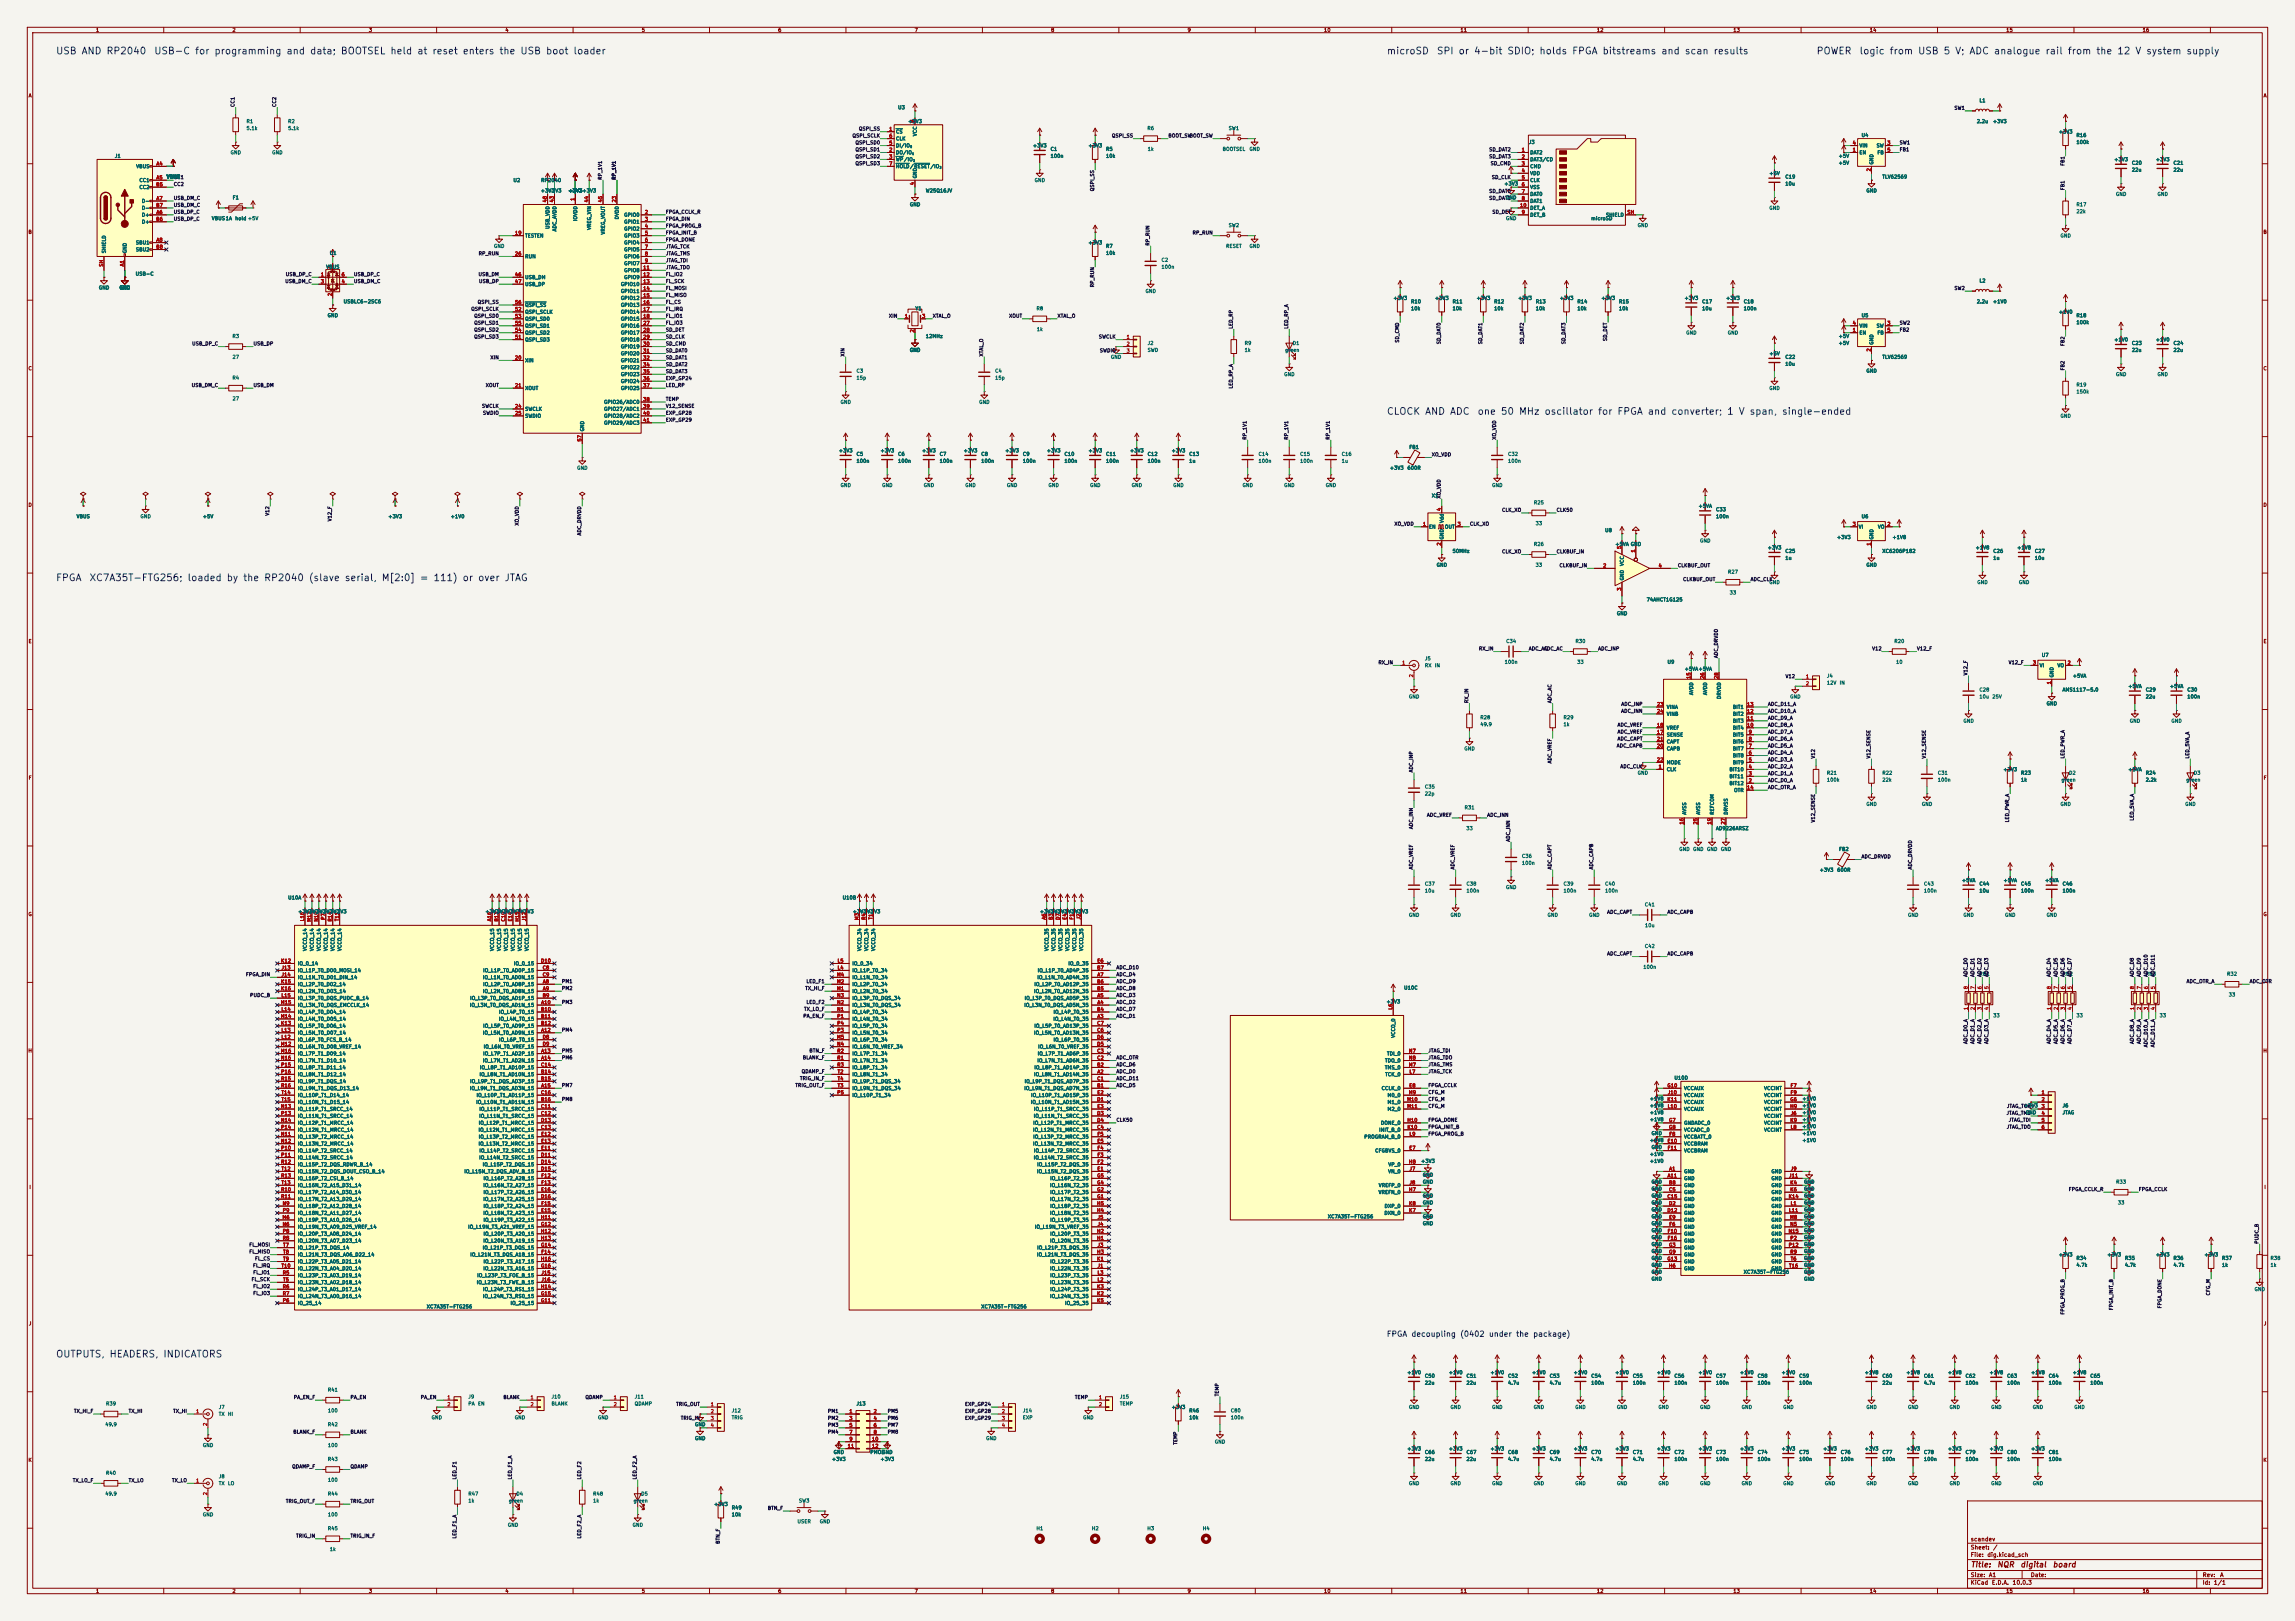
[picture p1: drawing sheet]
<svg xmlns="http://www.w3.org/2000/svg" width="841mm" height="594mm" viewBox="0 0 841 594" stroke-linecap="round" stroke-linejoin="round" font-family="sans-serif">
<defs><g id="words">
<g font-size="2.5" fill="#0000c2">
<text x="20.3" y="20.5">USB AND RP2040</text>
<text x="56.3" y="20.5">USB-C for programming and data; BOOTSEL held at reset enters the USB boot loader</text>
<text x="508" y="20.5">microSD</text>
<text x="526.3" y="20.5">SPI or 4-bit SDIO; holds FPGA bitstreams and scan results</text>
<text x="665.5" y="20.5">POWER</text>
<text x="681.2" y="20.5">logic from USB 5 V; ADC analogue rail from the 12 V system supply</text>
<text x="508" y="152.6">CLOCK AND ADC</text>
<text x="541.2" y="152.6">one 50 MHz oscillator for FPGA and converter; 1 V span, single-ended</text>
<text x="20.3" y="213.6">FPGA</text>
<text x="32.6" y="213.6">XC7A35T-FTG256; loaded by the RP2040 (slave serial, M[2:0] = 111) or over JTAG</text>
<text x="20.3" y="498">OUTPUTS, HEADERS, INDICATORS</text>
</g>
<text font-size="2" fill="#0000c2" x="508" y="490.3">FPGA decoupling (0402 under the package)</text>
<g font-size="2" fill="#840000">
<text x="722" y="574.8">Title:</text>
<text x="731.7" y="574.8">NQR</text>
<text x="740.2" y="574.8">digital</text>
<text x="752" y="574.8">board</text>
</g>
<g font-size="1.5" fill="#840000">
<text x="722" y="568.2">Sheet:</text>
<text x="722" y="565.2">scandev</text>
<text x="730.2" y="568.2">/</text>
<text x="722" y="570.9">File:</text>
<text x="728.1" y="570.9">dig.kicad_sch</text>
<text x="722" y="581.1">KiCad</text>
<text x="722" y="578.3">Size:</text>
<text x="728.7" y="578.3">A1</text>
<text x="729.7" y="581.1">E.D.A.</text>
<text x="737.3" y="581.1">10.0.3</text>
<text x="744" y="578.3">Date:</text>
<text x="807" y="578.3">Rev:</text>
<text x="807" y="581.1">Id:</text>
<text x="811.1" y="581.1">1/1</text>
<text x="813.4" y="578.3">A</text>
</g>
<g font-size="1.3" fill="#840000">
<text x="35" y="12">1</text>
<text x="85" y="12">2</text>
<text x="135" y="12">3</text>
<text x="185" y="12">4</text>
<text x="235" y="12">5</text>
<text x="285" y="12">6</text>
<text x="335" y="12">7</text>
<text x="385" y="12">8</text>
<text x="435" y="12">9</text>
<text x="485" y="12">10</text>
<text x="535" y="12">11</text>
<text x="585" y="12">12</text>
<text x="635" y="12">13</text>
<text x="685" y="12">14</text>
<text x="735" y="12">15</text>
<text x="785" y="12">16</text>
<text x="10.3" y="36">A</text>
<text x="829.3" y="36">A</text>
<text x="10.3" y="86">B</text>
<text x="829.2" y="86">B</text>
<text x="10.3" y="136">C</text>
<text x="829.2" y="136">C</text>
<text x="10.3" y="186">D</text>
<text x="829.2" y="186">D</text>
<text x="10.3" y="236">E</text>
<text x="829.3" y="236">E</text>
<text x="10.3" y="286">F</text>
<text x="829.3" y="286">F</text>
<text x="10.3" y="336">G</text>
<text x="829.2" y="336">G</text>
<text x="10.2" y="386">H</text>
<text x="829.2" y="386">H</text>
<text x="10.6" y="436">I</text>
<text x="829.6" y="436">I</text>
<text x="10.4" y="486">J</text>
<text x="829.4" y="486">J</text>
<text x="10.3" y="536">K</text>
<text x="829.2" y="536">K</text>
<text x="35" y="584">1</text>
<text x="85" y="584">2</text>
<text x="135" y="584">3</text>
<text x="185" y="584">4</text>
<text x="235" y="584">5</text>
<text x="285" y="584">6</text>
<text x="335" y="584">7</text>
<text x="385" y="584">8</text>
<text x="435" y="584">9</text>
<text x="485" y="584">10</text>
<text x="535" y="584">11</text>
<text x="585" y="584">12</text>
<text x="635" y="584">13</text>
<text x="685" y="584">14</text>
<text x="735" y="584">15</text>
<text x="785" y="584">16</text>
</g>
<g font-size="1.3" fill="#0f0f0f">
<text x="86.2" y="39.4" transform="rotate(-90 86.2 39.4)">CC1</text>
<text x="101.5" y="39.4" transform="rotate(-90 101.5 39.4)">CC2</text>
<text x="716" y="40.5">SW1</text>
<text x="312.2" y="50.7">QSPI_SCLK</text>
<text x="313.3" y="53.2">QSPI_SD0</text>
<text x="314.6" y="48.1">QSPI_SS</text>
<text x="407.3" y="50.7">QSPI_SS</text>
<text x="428" y="50.7">BOOT_SW</text>
<text x="435.8" y="50.7">BOOT_SW</text>
<text x="696" y="53.2">SW1</text>
<text x="313.3" y="55.8">QSPI_SD1</text>
<text x="313.3" y="58.3">QSPI_SD2</text>
<text x="545.5" y="55.8">SD_DAT2</text>
<text x="545.5" y="58.3">SD_DAT3</text>
<text x="696" y="55.8">FB1</text>
<text x="63.5" y="65.9">CC1</text>
<text x="313.3" y="60.8">QSPI_SD3</text>
<text x="546.1" y="60.8">SD_CMD</text>
<text x="546.5" y="65.9">SD_CLK</text>
<text x="756.8" y="60.9" transform="rotate(-90 756.8 60.9)">FB1</text>
<text x="63.5" y="68.5">CC2</text>
<text x="220.9" y="66" transform="rotate(-90 220.9 66)">RP_1V1</text>
<text x="225.9" y="66" transform="rotate(-90 225.9 66)">RP_1V1</text>
<text x="401.2" y="70.2" transform="rotate(-90 401.2 70.2)">QSPI_SS</text>
<text x="545.5" y="71">SD_DAT0</text>
<text x="756.8" y="69.8" transform="rotate(-90 756.8 69.8)">FB1</text>
<text x="63.5" y="73.5">USB_DM_C</text>
<text x="63.5" y="76.1">USB_DM_C</text>
<text x="545.5" y="73.5">SD_DAT1</text>
<text x="63.5" y="81.2">USB_DP_C</text>
<text x="63.5" y="78.6">USB_DP_C</text>
<text x="243.8" y="83.7">FPGA_PROG_B</text>
<text x="243.8" y="81.2">FPGA_DIN</text>
<text x="243.8" y="78.6">FPGA_CCLK_R</text>
<text x="546.7" y="78.6">SD_DET</text>
<text x="243.8" y="88.8">FPGA_DONE</text>
<text x="243.8" y="86.2">FPGA_INIT_B</text>
<text x="436.9" y="86.2">RP_RUN</text>
<text x="175.2" y="93.9">RP_RUN</text>
<text x="243.8" y="93.9">JTAG_TMS</text>
<text x="243.8" y="91.3">JTAG_TCK</text>
<text x="421.5" y="90.2" transform="rotate(-90 421.5 90.2)">RP_RUN</text>
<text x="104.5" y="101.5">USB_DP_C</text>
<text x="129.5" y="101.5">USB_DP_C</text>
<text x="175.2" y="101.5">USB_DM</text>
<text x="243.8" y="101.5">FL_IO2</text>
<text x="243.8" y="98.9">JTAG_TDO</text>
<text x="243.8" y="96.4">JTAG_TDI</text>
<text x="104.4" y="104">USB_DM_C</text>
<text x="129.5" y="104">USB_DM_C</text>
<text x="175.4" y="104">USB_DP</text>
<text x="243.8" y="106.6">FL_MOSI</text>
<text x="243.8" y="104">FL_SCK</text>
<text x="401.2" y="105.4" transform="rotate(-90 401.2 105.4)">RP_RUN</text>
<text x="716" y="106.6">SW2</text>
<text x="174.9" y="111.6">QSPI_SS</text>
<text x="243.8" y="109.1">FL_MISO</text>
<text x="243.8" y="111.6">FL_CS</text>
<text x="172.5" y="114.2">QSPI_SCLK</text>
<text x="173.6" y="116.7">QSPI_SD0</text>
<text x="173.6" y="119.3">QSPI_SD1</text>
<text x="243.8" y="114.2">FL_IRQ</text>
<text x="243.8" y="116.7">FL_IO1</text>
<text x="243.8" y="119.3">FL_IO3</text>
<text x="325.6" y="116.7">XIN</text>
<text x="341.6" y="116.7">XTAL_O</text>
<text x="369.6" y="116.7">XOUT</text>
<text x="387.3" y="116.7">XTAL_O</text>
<text x="696" y="119.3">SW2</text>
<text x="173.6" y="124.3">QSPI_SD3</text>
<text x="173.6" y="121.8">QSPI_SD2</text>
<text x="243.8" y="121.8">SD_DET</text>
<text x="243.8" y="124.3">SD_CLK</text>
<text x="402.5" y="124.3">SWCLK</text>
<text x="452" y="120.6" transform="rotate(-90 452 120.6)">LED_RP</text>
<text x="472.3" y="120.6" transform="rotate(-90 472.3 120.6)">LED_RP_A</text>
<text x="513" y="125.8" transform="rotate(-90 513 125.8)">SD_CMD</text>
<text x="589.2" y="125.1" transform="rotate(-90 589.2 125.1)">SD_DET</text>
<text x="696" y="121.8">FB2</text>
<text x="70.3" y="126.9">USB_DP_C</text>
<text x="92.7" y="126.9">USB_DP</text>
<text x="179.5" y="132">XIN</text>
<text x="243.8" y="129.4">SD_DAT0</text>
<text x="243.8" y="132">SD_DAT1</text>
<text x="243.8" y="126.9">SD_CMD</text>
<text x="309.8" y="130.8" transform="rotate(-90 309.8 130.8)">XIN</text>
<text x="360.6" y="130.8" transform="rotate(-90 360.6 130.8)">XTAL_O</text>
<text x="402.9" y="129.4">SWDIO</text>
<text x="528.2" y="126.3" transform="rotate(-90 528.2 126.3)">SD_DAT0</text>
<text x="543.4" y="126.3" transform="rotate(-90 543.4 126.3)">SD_DAT1</text>
<text x="558.7" y="126.3" transform="rotate(-90 558.7 126.3)">SD_DAT2</text>
<text x="573.9" y="126.3" transform="rotate(-90 573.9 126.3)">SD_DAT3</text>
<text x="756.8" y="127" transform="rotate(-90 756.8 127)">FB2</text>
<text x="243.8" y="134.5">SD_DAT2</text>
<text x="243.8" y="137">SD_DAT3</text>
<text x="756.8" y="135.9" transform="rotate(-90 756.8 135.9)">FB2</text>
<text x="70.1" y="142.1">USB_DM_C</text>
<text x="92.7" y="142.1">USB_DM</text>
<text x="177.8" y="142.1">XOUT</text>
<text x="243.8" y="139.6">EXP_GP24</text>
<text x="243.8" y="142.1">LED_RP</text>
<text x="452" y="142.6" transform="rotate(-90 452 142.6)">LED_RP_A</text>
<text x="176.4" y="149.7">SWCLK</text>
<text x="243.8" y="147.2">TEMP</text>
<text x="243.8" y="149.7">V12_SENSE</text>
<text x="176.8" y="152.3">SWDIO</text>
<text x="243.8" y="152.3">EXP_GP28</text>
<text x="243.8" y="154.8">EXP_GP29</text>
<text x="457.1" y="161.3" transform="rotate(-90 457.1 161.3)">RP_1V1</text>
<text x="472.3" y="161.3" transform="rotate(-90 472.3 161.3)">RP_1V1</text>
<text x="487.6" y="161.3" transform="rotate(-90 487.6 161.3)">RP_1V1</text>
<text x="548.5" y="161.3" transform="rotate(-90 548.5 161.3)">XO_VDD</text>
<text x="524.5" y="167.5">XO_VDD</text>
<text x="528.2" y="182.9" transform="rotate(-90 528.2 182.9)">XO_VDD</text>
<text x="98.9" y="189.1" transform="rotate(-90 98.9 189.1)">V12</text>
<text x="121.8" y="191.2" transform="rotate(-90 121.8 191.2)">V12_F</text>
<text x="550.3" y="187.8">CLK_XO</text>
<text x="570.2" y="187.8">CLK50</text>
<text x="190.4" y="192.8" transform="rotate(-90 190.4 192.8)">XO_VDD</text>
<text x="213.2" y="196.4" transform="rotate(-90 213.2 196.4)">ADC_DRVDD</text>
<text x="510.8" y="192.9">XO_VDD</text>
<text x="538.5" y="192.9">CLK_XO</text>
<text x="550.3" y="203.1">CLK_XO</text>
<text x="570.2" y="203.1">CLKBUF_IN</text>
<text x="571.3" y="208.2">CLKBUF_IN</text>
<text x="614.7" y="208.2">CLKBUF_OUT</text>
<text x="616.6" y="213.2">CLKBUF_OUT</text>
<text x="641.3" y="213.2">ADC_CLK</text>
<text x="541.8" y="238.6">RX_IN</text>
<text x="560.1" y="238.6">ADC_AC</text>
<text x="565.6" y="238.6">ADC_AC</text>
<text x="585.5" y="238.6">ADC_INP</text>
<text x="685.9" y="238.6">V12</text>
<text x="702.3" y="238.6">V12_F</text>
<text x="505" y="243.7">RX_IN</text>
<text x="629.8" y="241.3" transform="rotate(-90 629.8 241.3)">ADC_DRVDD</text>
<text x="735.9" y="243.7">V12_F</text>
<text x="654.1" y="248.8">V12</text>
<text x="721.2" y="247.6" transform="rotate(-90 721.2 247.6)">V12_F</text>
<text x="538.4" y="257.8" transform="rotate(-90 538.4 257.8)">RX_IN</text>
<text x="568.8" y="257.8" transform="rotate(-90 568.8 257.8)">ADC_AC</text>
<text x="593.9" y="261.5">ADC_INN</text>
<text x="594" y="259">ADC_INP</text>
<text x="647.7" y="259">ADC_D11_A</text>
<text x="647.7" y="261.5">ADC_D10_A</text>
<text x="592.6" y="269.1">ADC_VREF</text>
<text x="592.6" y="266.6">ADC_VREF</text>
<text x="647.7" y="264">ADC_D9_A</text>
<text x="647.7" y="266.6">ADC_D8_A</text>
<text x="647.7" y="269.1">ADC_D7_A</text>
<text x="592.3" y="274.2">ADC_CAPB</text>
<text x="592.6" y="271.7">ADC_CAPT</text>
<text x="647.7" y="271.7">ADC_D6_A</text>
<text x="647.7" y="274.2">ADC_D5_A</text>
<text x="568.8" y="279.9" transform="rotate(-90 568.8 279.9)">ADC_VREF</text>
<text x="593.6" y="281.8">ADC_CLK</text>
<text x="647.7" y="276.7">ADC_D4_A</text>
<text x="647.7" y="279.3">ADC_D3_A</text>
<text x="647.7" y="281.8">ADC_D2_A</text>
<text x="665.4" y="278.1" transform="rotate(-90 665.4 278.1)">V12</text>
<text x="685.7" y="278.1" transform="rotate(-90 685.7 278.1)">V12_SENSE</text>
<text x="706" y="278.1" transform="rotate(-90 706 278.1)">V12_SENSE</text>
<text x="756.8" y="278.1" transform="rotate(-90 756.8 278.1)">LED_PWR_A</text>
<text x="802.5" y="278.1" transform="rotate(-90 802.5 278.1)">LED_5VA_A</text>
<text x="518" y="283.2" transform="rotate(-90 518 283.2)">ADC_INP</text>
<text x="647.7" y="284.4">ADC_D1_A</text>
<text x="647.7" y="286.9">ADC_D0_A</text>
<text x="647.7" y="289.4">ADC_OTR_A</text>
<text x="522.7" y="299.6">ADC_VREF</text>
<text x="544.8" y="299.6">ADC_INN</text>
<text x="518" y="304" transform="rotate(-90 518 304)">ADC_INN</text>
<text x="665.4" y="301.6" transform="rotate(-90 665.4 301.6)">V12_SENSE</text>
<text x="736.5" y="301.5" transform="rotate(-90 736.5 301.5)">LED_PWR_A</text>
<text x="782.2" y="300.9" transform="rotate(-90 782.2 300.9)">LED_5VA_A</text>
<text x="553.6" y="308.6" transform="rotate(-90 553.6 308.6)">ADC_INN</text>
<text x="682" y="314.8">ADC_DRVDD</text>
<text x="518" y="318.8" transform="rotate(-90 518 318.8)">ADC_VREF</text>
<text x="533.3" y="318.8" transform="rotate(-90 533.3 318.8)">ADC_VREF</text>
<text x="568.8" y="318.8" transform="rotate(-90 568.8 318.8)">ADC_CAPT</text>
<text x="584.1" y="318.8" transform="rotate(-90 584.1 318.8)">ADC_CAPB</text>
<text x="700.9" y="318.8" transform="rotate(-90 700.9 318.8)">ADC_DRVDD</text>
<text x="588.8" y="335.2">ADC_CAPT</text>
<text x="610.9" y="335.2">ADC_CAPB</text>
<text x="588.8" y="350.4">ADC_CAPT</text>
<text x="610.9" y="350.4">ADC_CAPB</text>
<text x="90" y="358">FPGA_DIN</text>
<text x="408.9" y="358">ADC_D4</text>
<text x="408.9" y="355.5">ADC_D10</text>
<text x="721.2" y="358.1" transform="rotate(-90 721.2 358.1)">ADC_D0</text>
<text x="723.8" y="358.1" transform="rotate(-90 723.8 358.1)">ADC_D1</text>
<text x="726.3" y="358.1" transform="rotate(-90 726.3 358.1)">ADC_D2</text>
<text x="728.9" y="358.1" transform="rotate(-90 728.9 358.1)">ADC_D3</text>
<text x="751.7" y="358.1" transform="rotate(-90 751.7 358.1)">ADC_D4</text>
<text x="754.3" y="358.1" transform="rotate(-90 754.3 358.1)">ADC_D5</text>
<text x="756.8" y="358.1" transform="rotate(-90 756.8 358.1)">ADC_D6</text>
<text x="759.3" y="358.1" transform="rotate(-90 759.3 358.1)">ADC_D7</text>
<text x="782.2" y="358.1" transform="rotate(-90 782.2 358.1)">ADC_D8</text>
<text x="784.7" y="358.1" transform="rotate(-90 784.7 358.1)">ADC_D9</text>
<text x="787.3" y="358.1" transform="rotate(-90 787.3 358.1)">ADC_D10</text>
<text x="789.8" y="358.1" transform="rotate(-90 789.8 358.1)">ADC_D11</text>
<text x="91.5" y="365.6">PUDC_B</text>
<text x="205.7" y="363.1">PM2</text>
<text x="205.7" y="360.6">PM1</text>
<text x="294.9" y="363.1">TX_HI_F</text>
<text x="295.3" y="360.6">LED_F1</text>
<text x="408.9" y="365.6">ADC_D3</text>
<text x="408.9" y="363.1">ADC_D8</text>
<text x="408.9" y="360.6">ADC_D9</text>
<text x="801.1" y="360.6">ADC_OTR_A</text>
<text x="824.2" y="360.6">ADC_OTR</text>
<text x="205.7" y="368.2">PM3</text>
<text x="294.5" y="370.7">TX_LO_F</text>
<text x="295.3" y="368.2">LED_F2</text>
<text x="408.9" y="368.2">ADC_D2</text>
<text x="408.9" y="370.7">ADC_D7</text>
<text x="294.2" y="373.3">PA_EN_F</text>
<text x="408.9" y="373.3">ADC_D1</text>
<text x="205.7" y="378.3">PM4</text>
<text x="721.2" y="382.7" transform="rotate(-90 721.2 382.7)">ADC_D0_A</text>
<text x="723.8" y="382.7" transform="rotate(-90 723.8 382.7)">ADC_D1_A</text>
<text x="726.3" y="382.7" transform="rotate(-90 726.3 382.7)">ADC_D2_A</text>
<text x="728.9" y="382.7" transform="rotate(-90 728.9 382.7)">ADC_D3_A</text>
<text x="751.7" y="382.7" transform="rotate(-90 751.7 382.7)">ADC_D4_A</text>
<text x="754.3" y="382.7" transform="rotate(-90 754.3 382.7)">ADC_D5_A</text>
<text x="756.8" y="382.7" transform="rotate(-90 756.8 382.7)">ADC_D6_A</text>
<text x="759.3" y="382.7" transform="rotate(-90 759.3 382.7)">ADC_D7_A</text>
<text x="782.2" y="382.7" transform="rotate(-90 782.2 382.7)">ADC_D8_A</text>
<text x="784.7" y="382.7" transform="rotate(-90 784.7 382.7)">ADC_D9_A</text>
<text x="787.3" y="383.9" transform="rotate(-90 787.3 383.9)">ADC_D10_A</text>
<text x="789.8" y="383.9" transform="rotate(-90 789.8 383.9)">ADC_D11_A</text>
<text x="205.7" y="388.5">PM6</text>
<text x="205.7" y="386">PM5</text>
<text x="294" y="388.5">BLANK_F</text>
<text x="296.4" y="386">BTN_F</text>
<text x="408.9" y="388.5">ADC_OTR</text>
<text x="523.2" y="388.5">JTAG_TDO</text>
<text x="523.2" y="386">JTAG_TDI</text>
<text x="293.6" y="393.6">QDAMP_F</text>
<text x="408.9" y="393.6">ADC_D0</text>
<text x="408.9" y="391">ADC_D6</text>
<text x="523.2" y="393.6">JTAG_TCK</text>
<text x="523.2" y="391">JTAG_TMS</text>
<text x="205.7" y="398.7">PM7</text>
<text x="291.3" y="398.7">TRIG_OUT_F</text>
<text x="293" y="396.1">TRIG_IN_F</text>
<text x="408.9" y="396.1">ADC_D11</text>
<text x="408.9" y="398.7">ADC_D5</text>
<text x="523.2" y="398.7">FPGA_CCLK</text>
<text x="523.2" y="401.2">CFG_M</text>
<text x="205.7" y="403.7">PM8</text>
<text x="523.2" y="403.7">CFG_M</text>
<text x="523.2" y="406.3">CFG_M</text>
<text x="735.2" y="406.3">JTAG_TCK</text>
<text x="408.9" y="411.4">CLK50</text>
<text x="523.2" y="411.4">FPGA_DONE</text>
<text x="523.2" y="413.9">FPGA_INIT_B</text>
<text x="735.1" y="408.8">JTAG_TMS</text>
<text x="735.2" y="413.9">JTAG_TDO</text>
<text x="735.9" y="411.4">JTAG_TDI</text>
<text x="523.2" y="416.4">FPGA_PROG_B</text>
<text x="757.9" y="436.8">FPGA_CCLK_R</text>
<text x="783.6" y="436.8">FPGA_CCLK</text>
<text x="827.9" y="455.9" transform="rotate(-90 827.9 455.9)">PUDC_B</text>
<text x="91.2" y="457.1">FL_MOSI</text>
<text x="91.2" y="459.6">FL_MISO</text>
<text x="92.6" y="464.7">FL_IRQ</text>
<text x="92.6" y="467.2">FL_IO1</text>
<text x="93.3" y="462.2">FL_CS</text>
<text x="92" y="469.8">FL_SCK</text>
<text x="92.6" y="472.3">FL_IO2</text>
<text x="92.6" y="474.9">FL_IO3</text>
<text x="792.4" y="479.6" transform="rotate(-90 792.4 479.6)">FPGA_DONE</text>
<text x="810.1" y="474.9" transform="rotate(-90 810.1 474.9)">CFG_M</text>
<text x="756.8" y="481.9" transform="rotate(-90 756.8 481.9)">FPGA_PROG_B</text>
<text x="774.6" y="480.3" transform="rotate(-90 774.6 480.3)">FPGA_INIT_B</text>
<text x="107.5" y="513">PA_EN_F</text>
<text x="128.3" y="513">PA_EN</text>
<text x="154" y="513">PA_EN</text>
<text x="184.3" y="513">BLANK</text>
<text x="214.4" y="513">QDAMP</text>
<text x="247.6" y="515.5">TRIG_OUT</text>
<text x="353.5" y="515.5">EXP_GP24</text>
<text x="393.7" y="513">TEMP</text>
<text x="446.9" y="511.8" transform="rotate(-90 446.9 511.8)">TEMP</text>
<text x="27" y="518">TX_HI_F</text>
<text x="47" y="518">TX_HI</text>
<text x="63.3" y="518">TX_HI</text>
<text x="249.3" y="520.6">TRIG_IN</text>
<text x="303.2" y="520.6">PM2</text>
<text x="303.2" y="518">PM1</text>
<text x="325.1" y="520.6">PM6</text>
<text x="325.1" y="518">PM5</text>
<text x="353.5" y="518">EXP_GP28</text>
<text x="353.5" y="520.6">EXP_GP29</text>
<text x="107.3" y="525.7">BLANK_F</text>
<text x="128.3" y="525.7">BLANK</text>
<text x="303.2" y="525.7">PM4</text>
<text x="303.2" y="523.1">PM3</text>
<text x="325.1" y="525.7">PM8</text>
<text x="325.1" y="523.1">PM7</text>
<text x="431.7" y="529.6" transform="rotate(-90 431.7 529.6)">TEMP</text>
<text x="106.9" y="538.4">QDAMP_F</text>
<text x="128.3" y="538.4">QDAMP</text>
<text x="26.5" y="543.4">TX_LO_F</text>
<text x="47" y="543.4">TX_LO</text>
<text x="62.9" y="543.4">TX_LO</text>
<text x="167.5" y="542.3" transform="rotate(-90 167.5 542.3)">LED_F1</text>
<text x="187.8" y="542.3" transform="rotate(-90 187.8 542.3)">LED_F1_A</text>
<text x="213.2" y="542.3" transform="rotate(-90 213.2 542.3)">LED_F2</text>
<text x="233.6" y="542.3" transform="rotate(-90 233.6 542.3)">LED_F2_A</text>
<text x="104.6" y="551.1">TRIG_OUT_F</text>
<text x="128.3" y="551.1">TRIG_OUT</text>
<text x="281.2" y="553.6">BTN_F</text>
<text x="108.4" y="563.8">TRIG_IN</text>
<text x="128.3" y="563.8">TRIG_IN_F</text>
<text x="167.5" y="564" transform="rotate(-90 167.5 564)">LED_F1_A</text>
<text x="213.2" y="564" transform="rotate(-90 213.2 564)">LED_F2_A</text>
<text x="264" y="565.9" transform="rotate(-90 264 565.9)">BTN_F</text>
</g>
<g font-size="1.3" fill="#006464">
<text x="328.9" y="40.3">U3</text>
<text x="725.2" y="37.8">L1</text>
<text x="90.2" y="45.4">R1</text>
<text x="90.2" y="48">5.1k</text>
<text x="105.4" y="45.4">R2</text>
<text x="105.4" y="48">5.1k</text>
<text x="332.6" y="45.4">+3V3</text>
<text x="420.3" y="48">R6</text>
<text x="450.1" y="48">SW1</text>
<text x="724.3" y="45.4">2.2u</text>
<text x="730.1" y="45.4">+3V3</text>
<text x="328.2" y="49.2">CS</text>
<text x="328.2" y="51.8">CLK</text>
<text x="336.3" y="50.1" transform="rotate(-90 336.3 50.1)">VCC</text>
<text x="560.1" y="53">J3</text>
<text x="682" y="50.5">U4</text>
<text x="754.3" y="49.2">+3V3</text>
<text x="760.7" y="50.5">R16</text>
<text x="760.7" y="53">100k</text>
<text x="41.9" y="58.1">J1</text>
<text x="84.3" y="56.9">GND</text>
<text x="99.6" y="56.9">GND</text>
<text x="328.2" y="56.9">DO/IO</text>
<text x="328.2" y="59.4">WP/IO</text>
<text x="328.2" y="54.3">DI/IO</text>
<text x="378.4" y="54.3">+3V3</text>
<text x="384.8" y="55.6">C1</text>
<text x="384.8" y="58.1">100n</text>
<text x="398.7" y="54.3">+3V3</text>
<text x="405.1" y="55.6">R5</text>
<text x="405.1" y="58.1">10k</text>
<text x="420.4" y="55.6">1k</text>
<text x="447.9" y="55.6">BOOTSEL</text>
<text x="457.7" y="55.6">GND</text>
<text x="560.6" y="56.9">DAT2</text>
<text x="560.6" y="59.4">DAT3/CD</text>
<text x="673.6" y="58.1">+5V</text>
<text x="681.2" y="56.9">EN</text>
<text x="681.2" y="54.3">VIN</text>
<text x="687.5" y="54.3">SW</text>
<text x="687.8" y="56.9">FB</text>
<text x="774.6" y="59.4">+3V3</text>
<text x="789.8" y="59.4">+3V3</text>
<text x="49.8" y="61.9">VBUS</text>
<text x="60.9" y="65.7">VBUS</text>
<text x="328.2" y="61.9">HOLD/RESET/IO</text>
<text x="336.3" y="65.5" transform="rotate(-90 336.3 65.5)">GND</text>
<text x="560.6" y="61.9">CMD</text>
<text x="560.6" y="64.5">VDD</text>
<text x="648.2" y="64.5">+5V</text>
<text x="654.1" y="65.7">C19</text>
<text x="673.6" y="60.7">+5V</text>
<text x="686.8" y="60.5" transform="rotate(-90 686.8 60.5)">GND</text>
<text x="689.6" y="65.7">TLV62569</text>
<text x="781.1" y="60.7">C20</text>
<text x="781.1" y="63.2">22u</text>
<text x="796.3" y="60.7">C21</text>
<text x="796.3" y="63.2">22u</text>
<text x="50.9" y="67">CC1</text>
<text x="50.9" y="69.6">CC2</text>
<text x="188" y="67">U2</text>
<text x="198.1" y="67">RP2040</text>
<text x="200.6" y="70.8">+3V3</text>
<text x="208.2" y="70.8">+3V3+3V3</text>
<text x="208.2" y="70.8">+3V3</text>
<text x="339.1" y="70.8">W25Q16JV</text>
<text x="379" y="67">GND</text>
<text x="551.1" y="68.3">+3V3</text>
<text x="560.6" y="67">CLK</text>
<text x="560.6" y="69.6">VSS</text>
<text x="654.1" y="68.3">10u</text>
<text x="683.8" y="70.8">GND</text>
<text x="51.8" y="74.6">D-</text>
<text x="51.8" y="77.2">D-</text>
<text x="85.1" y="73.4">F1</text>
<text x="333.2" y="75.9">GND</text>
<text x="551.7" y="73.4">GND</text>
<text x="560.6" y="72.1">DAT0</text>
<text x="560.6" y="74.6">DAT1</text>
<text x="560.6" y="77.2">DET_A</text>
<text x="648.2" y="77.2">GND</text>
<text x="760.7" y="75.9">R17</text>
<text x="775.2" y="72.1">GND</text>
<text x="790.4" y="72.1">GND</text>
<text x="51.8" y="79.7">D+</text>
<text x="51.8" y="82.3">D+</text>
<text x="77.5" y="81">VBUS1A</text>
<text x="86" y="81">hold +5V</text>
<text x="86" y="81">hold</text>
<text x="211.8" y="81.2" transform="rotate(-90 211.8 81.2)">IOVDD</text>
<text x="227" y="80.5" transform="rotate(-90 227 80.5)">DVDD</text>
<text x="228.6" y="79.7">GPIO0</text>
<text x="228.6" y="82.3">GPIO1</text>
<text x="450.1" y="83.5">SW2</text>
<text x="551.7" y="81">GND</text>
<text x="560.6" y="79.7">DET_B</text>
<text x="582.9" y="81">microSD</text>
<text x="588.3" y="79.7">SHIELD</text>
<text x="599.9" y="83.5">GND</text>
<text x="760.7" y="78.4">22k</text>
<text x="49.6" y="89.9">SBU1</text>
<text x="192.3" y="87.3">TESTEN</text>
<text x="201.6" y="84" transform="rotate(-90 201.6 84)">USB_VDD</text>
<text x="204.2" y="85" transform="rotate(-90 204.2 85)">ADC_AVDD</text>
<text x="216.9" y="84.4" transform="rotate(-90 216.9 84.4)">VREG_VIN</text>
<text x="222" y="86.1" transform="rotate(-90 222 86.1)">VREG_VOUT</text>
<text x="228.6" y="84.8">GPIO2</text>
<text x="228.6" y="87.3">GPIO3</text>
<text x="228.6" y="89.9">GPIO4</text>
<text x="398.7" y="89.9">+3V3</text>
<text x="754.9" y="87.3">GND</text>
<text x="39.1" y="93" transform="rotate(-90 39.1 93)">SHIELD</text>
<text x="46.7" y="93" transform="rotate(-90 46.7 93)">GND</text>
<text x="49.6" y="92.4">SBU2</text>
<text x="120.7" y="93.7">U1</text>
<text x="180.8" y="91.1">GND</text>
<text x="192.3" y="95">RUN</text>
<text x="228.6" y="92.4">GPIO5</text>
<text x="228.6" y="95">GPIO6</text>
<text x="405.1" y="91.1">R7</text>
<text x="405.1" y="93.7">10k</text>
<text x="449.1" y="91.1">RESET</text>
<text x="457.7" y="91.1">GND</text>
<text x="49.5" y="101.3">USB-C</text>
<text x="119.4" y="98.8">VBUS</text>
<text x="228.6" y="97.5">GPIO7</text>
<text x="228.6" y="100">GPIO8</text>
<text x="425.5" y="96.2">C2</text>
<text x="425.5" y="98.8">100n</text>
<text x="36.1" y="106.4">GND</text>
<text x="43.7" y="106.4">GND</text>
<text x="192.3" y="102.6">USB_DM</text>
<text x="192.3" y="105.1">USB_DP</text>
<text x="227.3" y="105.1">GPIO10</text>
<text x="227.3" y="107.7">GPIO11</text>
<text x="228.6" y="102.6">GPIO9</text>
<text x="419.6" y="107.7">GND</text>
<text x="725.2" y="103.8">L2</text>
<text x="125.7" y="111.5">USBLC6-2SC6</text>
<text x="192.3" y="112.7">QSPI_SS</text>
<text x="227.3" y="110.2">GPIO12</text>
<text x="227.3" y="112.7">GPIO13</text>
<text x="510.4" y="110.2">+3V3</text>
<text x="516.9" y="111.5">R10</text>
<text x="525.7" y="110.2">+3V3</text>
<text x="532.1" y="111.5">R11</text>
<text x="540.9" y="110.2">+3V3</text>
<text x="547.4" y="111.5">R12</text>
<text x="556.2" y="110.2">+3V3</text>
<text x="562.6" y="111.5">R13</text>
<text x="571.4" y="110.2">+3V3</text>
<text x="577.9" y="111.5">R14</text>
<text x="586.6" y="110.2">+3V3</text>
<text x="593.1" y="111.5">R15</text>
<text x="617.1" y="110.2">+3V3</text>
<text x="623.6" y="111.5">C17</text>
<text x="632.4" y="110.2">+3V3</text>
<text x="638.8" y="111.5">C18</text>
<text x="724.3" y="111.5">2.2u</text>
<text x="730.1" y="111.5">+1V0</text>
<text x="119.9" y="116.5">GND</text>
<text x="192.3" y="115.3">QSPI_SCLK</text>
<text x="192.3" y="117.8">QSPI_SD0</text>
<text x="227.3" y="115.3">GPIO14</text>
<text x="227.3" y="117.8">GPIO15</text>
<text x="335.3" y="114">Y1</text>
<text x="379.7" y="114">R8</text>
<text x="516.9" y="114">10k</text>
<text x="532.1" y="114">10k</text>
<text x="547.4" y="114">10k</text>
<text x="562.6" y="114">10k</text>
<text x="577.9" y="114">10k</text>
<text x="593.1" y="114">10k</text>
<text x="623.6" y="114">10u</text>
<text x="638.8" y="114">100n</text>
<text x="682" y="116.5">U5</text>
<text x="754.3" y="115.3">+1V0</text>
<text x="760.7" y="116.5">R18</text>
<text x="760.7" y="119.1">100k</text>
<text x="85" y="124.2">R3</text>
<text x="192.3" y="125.4">QSPI_SD3</text>
<text x="192.3" y="122.9">QSPI_SD2</text>
<text x="192.3" y="120.4">QSPI_SD1</text>
<text x="227.3" y="120.4">GPIO16</text>
<text x="227.3" y="122.9">GPIO17</text>
<text x="227.3" y="125.4">GPIO18</text>
<text x="339.1" y="124.2">12MHz</text>
<text x="379.8" y="121.6">1k</text>
<text x="617.7" y="122.9">GND</text>
<text x="633" y="122.9">GND</text>
<text x="673.6" y="124.2">+5V</text>
<text x="681.2" y="122.9">EN</text>
<text x="681.2" y="120.4">VIN</text>
<text x="687.5" y="120.4">SW</text>
<text x="687.8" y="122.9">FB</text>
<text x="774.6" y="125.4">+1V0</text>
<text x="789.8" y="125.4">+1V0</text>
<text x="85" y="131.8">27</text>
<text x="227.3" y="128">GPIO19</text>
<text x="227.3" y="130.5">GPIO20</text>
<text x="333.2" y="129.2">GND</text>
<text x="406.9" y="131.8">GND</text>
<text x="420.4" y="126.7">J2</text>
<text x="420.4" y="129.2">SWD</text>
<text x="455.9" y="126.7">R9</text>
<text x="455.9" y="129.2">1k</text>
<text x="470.8" y="129.2">green</text>
<text x="473.6" y="126.7">D1</text>
<text x="648.2" y="130.5">+5V</text>
<text x="654.1" y="131.8">C22</text>
<text x="673.6" y="126.7">+5V</text>
<text x="686.8" y="126.5" transform="rotate(-90 686.8 126.5)">GND</text>
<text x="689.6" y="131.8">TLV62569</text>
<text x="781.1" y="126.7">C23</text>
<text x="781.1" y="129.2">22u</text>
<text x="796.3" y="126.7">C24</text>
<text x="796.3" y="129.2">22u</text>
<text x="192.3" y="133.1">XIN</text>
<text x="227.3" y="133.1">GPIO21</text>
<text x="227.3" y="135.6">GPIO22</text>
<text x="313.7" y="136.9">C3</text>
<text x="364.5" y="136.9">C4</text>
<text x="654.1" y="134.3">10u</text>
<text x="683.8" y="136.9">GND</text>
<text x="85" y="139.4">R4</text>
<text x="192.3" y="143.2">XOUT</text>
<text x="227.3" y="138.1">GPIO23</text>
<text x="227.3" y="140.7">GPIO24</text>
<text x="227.3" y="143.2">GPIO25</text>
<text x="313.7" y="139.4">15p</text>
<text x="364.5" y="139.4">15p</text>
<text x="470.4" y="138.1">GND</text>
<text x="648.2" y="143.2">GND</text>
<text x="760.7" y="141.9">R19</text>
<text x="775.2" y="138.1">GND</text>
<text x="790.4" y="138.1">GND</text>
<text x="85" y="147">27</text>
<text x="221.2" y="148.3">GPIO26/ADC0</text>
<text x="307.8" y="148.3">GND</text>
<text x="358.6" y="148.3">GND</text>
<text x="760.7" y="144.5">150k</text>
<text x="192.3" y="150.8">SWCLK</text>
<text x="192.3" y="153.4">SWDIO</text>
<text x="221.2" y="150.8">GPIO27/ADC1</text>
<text x="221.2" y="153.4">GPIO28/ADC2</text>
<text x="221.2" y="155.9">GPIO29/ADC3</text>
<text x="754.9" y="153.4">GND</text>
<text x="214.3" y="158.2" transform="rotate(-90 214.3 158.2)">GND</text>
<text x="307.2" y="166.1">+3V3</text>
<text x="313.7" y="167.3">C5</text>
<text x="322.5" y="166.1">+3V3</text>
<text x="328.9" y="167.3">C6</text>
<text x="337.7" y="166.1">+3V3</text>
<text x="344.2" y="167.3">C7</text>
<text x="353" y="166.1">+3V3</text>
<text x="359.4" y="167.3">C8</text>
<text x="368.2" y="166.1">+3V3</text>
<text x="374.7" y="167.3">C9</text>
<text x="383.4" y="166.1">+3V3</text>
<text x="389.9" y="167.3">C10</text>
<text x="398.7" y="166.1">+3V3</text>
<text x="405.1" y="167.3">C11</text>
<text x="413.9" y="166.1">+3V3</text>
<text x="420.4" y="167.3">C12</text>
<text x="429.2" y="166.1">+3V3</text>
<text x="435.6" y="167.3">C13</text>
<text x="461" y="167.3">C14</text>
<text x="476.3" y="167.3">C15</text>
<text x="491.5" y="167.3">C16</text>
<text x="516.3" y="164.8">FB1</text>
<text x="552.5" y="167.3">C32</text>
<text x="211.3" y="172.4">GND</text>
<text x="313.7" y="169.9">100n</text>
<text x="328.9" y="169.9">100n</text>
<text x="344.2" y="169.9">100n</text>
<text x="359.4" y="169.9">100n</text>
<text x="374.7" y="169.9">100n</text>
<text x="389.9" y="169.9">100n</text>
<text x="405.1" y="169.9">100n</text>
<text x="420.4" y="169.9">100n</text>
<text x="435.6" y="169.9">1u</text>
<text x="461" y="169.9">100n</text>
<text x="476.3" y="169.9">100n</text>
<text x="491.5" y="169.9">1u</text>
<text x="509.2" y="172.4">+3V3</text>
<text x="515.6" y="172.4">600R</text>
<text x="552.5" y="169.9">100n</text>
<text x="307.8" y="178.8">GND</text>
<text x="323.1" y="178.8">GND</text>
<text x="338.3" y="178.8">GND</text>
<text x="353.6" y="178.8">GND</text>
<text x="368.8" y="178.8">GND</text>
<text x="384" y="178.8">GND</text>
<text x="399.3" y="178.8">GND</text>
<text x="414.5" y="178.8">GND</text>
<text x="429.8" y="178.8">GND</text>
<text x="455.2" y="178.8">GND</text>
<text x="470.4" y="178.8">GND</text>
<text x="485.6" y="178.8">GND</text>
<text x="546.6" y="178.8">GND</text>
<text x="524.5" y="182.6">X1</text>
<text x="561.9" y="185.1">R25</text>
<text x="27.9" y="190.2">VBUS</text>
<text x="51.3" y="190.2">GND</text>
<text x="74.2" y="190.2">+5V</text>
<text x="142.1" y="190.2">+3V3</text>
<text x="165" y="190.2">+1V0</text>
<text x="529.3" y="191.8" transform="rotate(-90 529.3 191.8)">Vdd</text>
<text x="622.3" y="186.4">+5VA</text>
<text x="628.7" y="190.2">100n</text>
<text x="628.7" y="187.7">C33</text>
<text x="682" y="190.2">U6</text>
<text x="523.5" y="194">EN</text>
<text x="529.3" y="197.9" transform="rotate(-90 529.3 197.9)">GND</text>
<text x="529.3" y="194">OUT</text>
<text x="562.6" y="192.7">33</text>
<text x="588" y="195.3">U8</text>
<text x="673" y="197.8">+3V3</text>
<text x="681" y="194">VI</text>
<text x="686.8" y="197.9" transform="rotate(-90 686.8 197.9)">GND</text>
<text x="688" y="194">VO</text>
<text x="693.3" y="197.8">+1V8</text>
<text x="532.1" y="202.9">50MHz</text>
<text x="561.9" y="200.4">R26</text>
<text x="591.8" y="200.4">+5VA GND</text>
<text x="622.8" y="199.1">GND</text>
<text x="647.6" y="201.6">+3V3</text>
<text x="654.1" y="202.9">C25</text>
<text x="689.6" y="202.9">XC6206P182</text>
<text x="723.8" y="201.6">+1V8</text>
<text x="730.3" y="202.9">C26</text>
<text x="739" y="201.6">+1V8</text>
<text x="745.5" y="202.9">C27</text>
<text x="526.3" y="208">GND</text>
<text x="562.6" y="208">33</text>
<text x="595.3" y="207.5" transform="rotate(-90 595.3 207.5)">VCC</text>
<text x="654.1" y="205.4">1u</text>
<text x="683.8" y="208">GND</text>
<text x="730.3" y="205.4">1u</text>
<text x="745.5" y="205.4">10u</text>
<text x="595.3" y="212.9" transform="rotate(-90 595.3 212.9)">GND</text>
<text x="633.1" y="210.5">R27</text>
<text x="648.2" y="214.3">GND</text>
<text x="724.4" y="214.3">GND</text>
<text x="739.6" y="214.3">GND</text>
<text x="603.3" y="220.7">74AHCT1G125</text>
<text x="633.7" y="218.1">33</text>
<text x="592.3" y="225.8">GND</text>
<text x="551.8" y="235.9">C34</text>
<text x="577.2" y="235.9">R30</text>
<text x="694" y="235.9">R20</text>
<text x="522" y="242.3">J5</text>
<text x="522" y="244.8">RX</text>
<text x="525.6" y="244.8">IN</text>
<text x="551.2" y="243.5">100n</text>
<text x="577.8" y="243.5">33</text>
<text x="610.9" y="243.5">U9</text>
<text x="694.6" y="243.5">10</text>
<text x="747.3" y="244.8">VI</text>
<text x="748" y="241">U7</text>
<text x="753.8" y="244.8">VO</text>
<text x="617.2" y="246.1">+5VA+5VA</text>
<text x="669.3" y="248.6">J4</text>
<text x="669.3" y="251.2">12V</text>
<text x="674" y="251.2">IN</text>
<text x="752.8" y="248.4" transform="rotate(-90 752.8 248.4)">GND</text>
<text x="759.4" y="248.6">+5VA</text>
<text x="516.1" y="256.2">GND</text>
<text x="620.7" y="254.9" transform="rotate(-90 620.7 254.9)">AVDD</text>
<text x="625.8" y="254.9" transform="rotate(-90 625.8 254.9)">AVDD</text>
<text x="630.9" y="256.3" transform="rotate(-90 630.9 256.3)">DRVDD</text>
<text x="655.8" y="256.2">GND</text>
<text x="725.2" y="253.7">C28</text>
<text x="725.2" y="256.2">10u</text>
<text x="729.9" y="256.2">25V</text>
<text x="755.7" y="253.7">AMS1117-5.0</text>
<text x="779.7" y="252.4">+5VA</text>
<text x="786.1" y="253.7">C29</text>
<text x="786.1" y="256.2">22u</text>
<text x="795" y="252.4">+5VA</text>
<text x="801.4" y="256.2">100n</text>
<text x="801.4" y="253.7">C30</text>
<text x="542.3" y="263.9">R28</text>
<text x="572.8" y="263.9">R29</text>
<text x="610.6" y="260.1">VINA</text>
<text x="610.6" y="262.6">VINB</text>
<text x="634.8" y="262.6">BIT2</text>
<text x="634.8" y="260.1">BIT1</text>
<text x="749.8" y="258.8">GND</text>
<text x="542.3" y="266.4">49.9</text>
<text x="572.8" y="266.4">1k</text>
<text x="610.6" y="267.7">VREF</text>
<text x="634.8" y="267.7">BIT4</text>
<text x="634.8" y="265.1">BIT3</text>
<text x="719.3" y="265.1">GND</text>
<text x="780.3" y="265.1">GND</text>
<text x="795.5" y="265.1">GND</text>
<text x="536.4" y="275.3">GND</text>
<text x="610.6" y="270.2">SENSE</text>
<text x="610.6" y="275.3">CAPB</text>
<text x="610.6" y="272.8">CAPT</text>
<text x="634.8" y="275.3">BIT7</text>
<text x="634.8" y="272.8">BIT6</text>
<text x="634.8" y="270.2">BIT5</text>
<text x="610.6" y="280.4">MODE</text>
<text x="634.8" y="280.4">BIT9</text>
<text x="634.8" y="277.8">BIT8</text>
<text x="599.9" y="284.2">GND</text>
<text x="610.6" y="282.9">CLK</text>
<text x="633.6" y="288">BIT12</text>
<text x="633.6" y="285.5">BIT11</text>
<text x="633.6" y="282.9">BIT10</text>
<text x="669.3" y="284.2">R21</text>
<text x="669.3" y="286.7">100k</text>
<text x="689.6" y="286.7">22k</text>
<text x="689.6" y="284.2">R22</text>
<text x="709.9" y="286.7">100n</text>
<text x="709.9" y="284.2">C31</text>
<text x="734" y="282.9">+3V3</text>
<text x="740.4" y="284.2">R23</text>
<text x="740.4" y="286.7">1k</text>
<text x="755.3" y="286.7">green</text>
<text x="758" y="284.2">D2</text>
<text x="779.7" y="282.9">+5VA</text>
<text x="786.1" y="286.7">2.2k</text>
<text x="786.1" y="284.2">R24</text>
<text x="801" y="286.7">green</text>
<text x="803.8" y="284.2">D3</text>
<text x="522" y="289.3">C35</text>
<text x="522" y="291.8">22p</text>
<text x="635.3" y="290.5">OTR</text>
<text x="536.5" y="296.9">R31</text>
<text x="618.2" y="298.7" transform="rotate(-90 618.2 298.7)">AVSS</text>
<text x="623.3" y="298.7" transform="rotate(-90 623.3 298.7)">AVSS</text>
<text x="628.4" y="298.7" transform="rotate(-90 628.4 298.7)">REFCOM</text>
<text x="633.4" y="298.7" transform="rotate(-90 633.4 298.7)">DRVSS</text>
<text x="683.8" y="295.6">GND</text>
<text x="704.1" y="295.6">GND</text>
<text x="754.9" y="295.6">GND</text>
<text x="800.6" y="295.6">GND</text>
<text x="537.2" y="304.5">33</text>
<text x="628.7" y="304.5">AD9226ARSZ</text>
<text x="557.5" y="317.2">100n</text>
<text x="557.5" y="314.7">C36</text>
<text x="615.2" y="312.1">GND</text>
<text x="620.3" y="312.1">GND</text>
<text x="625.3" y="312.1">GND</text>
<text x="630.4" y="312.1">GND</text>
<text x="673.8" y="312.1">FB2</text>
<text x="666.6" y="319.7">+3V3</text>
<text x="673.1" y="319.7">600R</text>
<text x="718.8" y="323.6">+5VA</text>
<text x="734" y="323.6">+5VA</text>
<text x="749.3" y="323.6">+5VA</text>
<text x="105.4" y="329.9">U10A</text>
<text x="308.6" y="329.9">U10B</text>
<text x="522" y="324.8">C37</text>
<text x="522" y="327.4">10u</text>
<text x="537.2" y="327.4">100n</text>
<text x="537.2" y="324.8">C38</text>
<text x="551.7" y="326.1">GND</text>
<text x="572.8" y="327.4">100n</text>
<text x="572.8" y="324.8">C39</text>
<text x="588" y="327.4">100n</text>
<text x="588" y="324.8">C40</text>
<text x="704.9" y="327.4">100n</text>
<text x="704.9" y="324.8">C43</text>
<text x="725.2" y="324.8">C44</text>
<text x="725.2" y="327.4">10u</text>
<text x="740.4" y="327.4">100n</text>
<text x="740.4" y="324.8">C45</text>
<text x="755.7" y="327.4">100n</text>
<text x="755.7" y="324.8">C46</text>
<text x="111.7" y="335">+3V3+3V3</text>
<text x="177.7" y="335">+3V3</text>
<text x="180.2" y="335">+3V3+3V3</text>
<text x="314.9" y="335">+3V3</text>
<text x="317.4" y="335">+3V3</text>
<text x="380.9" y="335">+3V3+3V3</text>
<text x="393.6" y="335">+3V3</text>
<text x="602.6" y="332.4">C41</text>
<text x="516.1" y="336.3">GND</text>
<text x="531.4" y="336.3">GND</text>
<text x="566.9" y="336.3">GND</text>
<text x="582.2" y="336.3">GND</text>
<text x="602.6" y="340.1">10u</text>
<text x="699" y="336.3">GND</text>
<text x="719.3" y="336.3">GND</text>
<text x="734.6" y="336.3">GND</text>
<text x="749.8" y="336.3">GND</text>
<text x="602.6" y="347.7">C42</text>
<text x="112.7" y="348.7" transform="rotate(-90 112.7 348.7)">VCCO_14</text>
<text x="115.3" y="348.7" transform="rotate(-90 115.3 348.7)">VCCO_14</text>
<text x="117.8" y="348.7" transform="rotate(-90 117.8 348.7)">VCCO_14</text>
<text x="120.4" y="348.7" transform="rotate(-90 120.4 348.7)">VCCO_14</text>
<text x="122.9" y="348.7" transform="rotate(-90 122.9 348.7)">VCCO_14</text>
<text x="125.4" y="348.7" transform="rotate(-90 125.4 348.7)">VCCO_14</text>
<text x="181.3" y="348.7" transform="rotate(-90 181.3 348.7)">VCCO_15</text>
<text x="183.9" y="348.7" transform="rotate(-90 183.9 348.7)">VCCO_15</text>
<text x="186.4" y="348.7" transform="rotate(-90 186.4 348.7)">VCCO_15</text>
<text x="188.9" y="348.7" transform="rotate(-90 188.9 348.7)">VCCO_15</text>
<text x="191.5" y="348.7" transform="rotate(-90 191.5 348.7)">VCCO_15</text>
<text x="194" y="348.7" transform="rotate(-90 194 348.7)">VCCO_15</text>
<text x="315.9" y="348.7" transform="rotate(-90 315.9 348.7)">VCCO_34</text>
<text x="318.5" y="348.7" transform="rotate(-90 318.5 348.7)">VCCO_34</text>
<text x="321" y="348.7" transform="rotate(-90 321 348.7)">VCCO_34</text>
<text x="384.5" y="348.7" transform="rotate(-90 384.5 348.7)">VCCO_35</text>
<text x="387.1" y="348.7" transform="rotate(-90 387.1 348.7)">VCCO_35</text>
<text x="389.6" y="348.7" transform="rotate(-90 389.6 348.7)">VCCO_35</text>
<text x="392.1" y="348.7" transform="rotate(-90 392.1 348.7)">VCCO_35</text>
<text x="394.7" y="348.7" transform="rotate(-90 394.7 348.7)">VCCO_35</text>
<text x="397.2" y="348.7" transform="rotate(-90 397.2 348.7)">VCCO_35</text>
<text x="109" y="356.6">IO_L1P_T0_D00_MOSI_14</text>
<text x="109" y="359.1">IO_L1N_T0_D01_DIN_14</text>
<text x="109" y="354">IO_0_14</text>
<text x="176.8" y="359.1">IO_L1N_T0_AD0N_15</text>
<text x="176.9" y="356.6">IO_L1P_T0_AD0P_15</text>
<text x="188.1" y="354">IO_0_15</text>
<text x="312.2" y="356.6">IO_L1P_T0_34</text>
<text x="312.2" y="354">IO_0_34</text>
<text x="312.2" y="359.1">IO_L1N_T0_34</text>
<text x="380" y="359.1">IO_L1N_T0_AD4N_35</text>
<text x="380.1" y="356.6">IO_L1P_T0_AD4P_35</text>
<text x="391.3" y="354">IO_0_35</text>
<text x="602" y="355.3">100n</text>
<text x="725.2" y="357.8">RN1</text>
<text x="755.7" y="357.8">RN2</text>
<text x="786.1" y="357.8">RN3</text>
<text x="815.9" y="357.8">R32</text>
<text x="109" y="361.7">IO_L2P_T0_D02_14</text>
<text x="109" y="364.2">IO_L2N_T0_D03_14</text>
<text x="176.8" y="364.2">IO_L2N_T0_AD8N_15</text>
<text x="176.9" y="361.7">IO_L2P_T0_AD8P_15</text>
<text x="312.2" y="364.2">IO_L2N_T0_34</text>
<text x="312.2" y="361.7">IO_L2P_T0_34</text>
<text x="378.8" y="364.2">IO_L2N_T0_AD12N_35</text>
<text x="378.9" y="361.7">IO_L2P_T0_AD12P_35</text>
<text x="514.4" y="362.9">U10C</text>
<text x="816.6" y="365.5">33</text>
<text x="109" y="371.8">IO_L4P_T0_D04_14</text>
<text x="109" y="366.7">IO_L3P_T0_DQS_PUDC_B_14</text>
<text x="109" y="369.3">IO_L3N_T0_DQS_EMCCLK_14</text>
<text x="172" y="369.3">IO_L3N_T0_DQS_AD1N_15</text>
<text x="172.1" y="366.7">IO_L3P_T0_DQS_AD1P_15</text>
<text x="182.7" y="371.8">IO_L4P_T0_15</text>
<text x="312.2" y="371.8">IO_L4P_T0_34</text>
<text x="312.2" y="369.3">IO_L3N_T0_DQS_34</text>
<text x="312.2" y="366.7">IO_L3P_T0_DQS_34</text>
<text x="375.2" y="369.3">IO_L3N_T0_DQS_AD5N_35</text>
<text x="375.3" y="366.7">IO_L3P_T0_DQS_AD5P_35</text>
<text x="385.9" y="371.8">IO_L4P_T0_35</text>
<text x="507.9" y="368">+3V3</text>
<text x="109" y="376.9">IO_L5P_T0_D06_14</text>
<text x="109" y="374.4">IO_L4N_T0_D05_14</text>
<text x="176.9" y="376.9">IO_L5P_T0_AD9P_15</text>
<text x="182.6" y="374.4">IO_L4N_T0_15</text>
<text x="312.2" y="374.4">IO_L4N_T0_34</text>
<text x="312.2" y="376.9">IO_L5P_T0_34</text>
<text x="378.9" y="376.9">IO_L5P_T0_AD13P_35</text>
<text x="385.8" y="374.4">IO_L4N_T0_35</text>
<text x="730.3" y="373.1">33</text>
<text x="760.7" y="373.1">33</text>
<text x="791.2" y="373.1">33</text>
<text x="109" y="382">IO_L6P_T0_FCS_B_14</text>
<text x="109" y="379.4">IO_L5N_T0_D07_14</text>
<text x="176.8" y="379.4">IO_L5N_T0_AD9N_15</text>
<text x="182.7" y="382">IO_L6P_T0_15</text>
<text x="312.2" y="382">IO_L6P_T0_34</text>
<text x="312.2" y="379.4">IO_L5N_T0_34</text>
<text x="378.8" y="379.4">IO_L5N_T0_AD13N_35</text>
<text x="385.9" y="382">IO_L6P_T0_35</text>
<text x="511.5" y="380.5" transform="rotate(-90 511.5 380.5)">VCCO_0</text>
<text x="109" y="384.5">IO_L6N_T0_D08_VREF_14</text>
<text x="109" y="387.1">IO_L7P_T1_D09_14</text>
<text x="109" y="389.6">IO_L7N_T1_D10_14</text>
<text x="176.8" y="389.6">IO_L7N_T1_AD2N_15</text>
<text x="176.9" y="387.1">IO_L7P_T1_AD2P_15</text>
<text x="177.1" y="384.5">IO_L6N_T0_VREF_15</text>
<text x="312.2" y="384.5">IO_L6N_T0_VREF_34</text>
<text x="312.2" y="389.6">IO_L7N_T1_34</text>
<text x="312.2" y="387.1">IO_L7P_T1_34</text>
<text x="380" y="389.6">IO_L7N_T1_AD6N_35</text>
<text x="380.1" y="387.1">IO_L7P_T1_AD6P_35</text>
<text x="380.3" y="384.5">IO_L6N_T0_VREF_35</text>
<text x="507.4" y="389.6">TDO_0</text>
<text x="508.1" y="387.1">TDI_0</text>
<text x="109" y="392.1">IO_L8P_T1_D11_14</text>
<text x="109" y="394.7">IO_L8N_T1_D12_14</text>
<text x="175.6" y="394.7">IO_L8N_T1_AD10N_15</text>
<text x="175.7" y="392.1">IO_L8P_T1_AD10P_15</text>
<text x="312.2" y="392.1">IO_L8P_T1_34</text>
<text x="312.2" y="394.7">IO_L8N_T1_34</text>
<text x="378.8" y="394.7">IO_L8N_T1_AD14N_35</text>
<text x="378.9" y="392.1">IO_L8P_T1_AD14P_35</text>
<text x="507.3" y="392.1">TMS_0</text>
<text x="507.4" y="394.7">TCK_0</text>
<text x="613.4" y="395.9">U10D</text>
<text x="109" y="397.2">IO_L9P_T1_DQS_14</text>
<text x="109" y="399.8">IO_L9N_T1_DQS_D13_14</text>
<text x="172" y="399.8">IO_L9N_T1_DQS_AD3N_15</text>
<text x="172.1" y="397.2">IO_L9P_T1_DQS_AD3P_15</text>
<text x="312.2" y="399.8">IO_L9N_T1_DQS_34</text>
<text x="312.2" y="397.2">IO_L9P_T1_DQS_34</text>
<text x="375.2" y="399.8">IO_L9N_T1_DQS_AD7N_35</text>
<text x="375.3" y="397.2">IO_L9P_T1_DQS_AD7P_35</text>
<text x="506.1" y="399.8">CCLK_0</text>
<text x="617" y="399.8">VCCAUX</text>
<text x="646.3" y="399.8">VCCINT</text>
<text x="109" y="407.4">IO_L11P_T1_SRCC_14</text>
<text x="109" y="402.3">IO_L10P_T1_D14_14</text>
<text x="109" y="404.8">IO_L10N_T1_D15_14</text>
<text x="174.3" y="404.8">IO_L10N_T1_AD11N_15</text>
<text x="174.5" y="402.3">IO_L10P_T1_AD11P_15</text>
<text x="175.5" y="407.4">IO_L11P_T1_SRCC_15</text>
<text x="312.2" y="402.3">IO_L10P_T1_34</text>
<text x="377.5" y="404.8">IO_L10N_T1_AD15N_35</text>
<text x="377.7" y="402.3">IO_L10P_T1_AD15P_35</text>
<text x="378.7" y="407.4">IO_L11P_T1_SRCC_35</text>
<text x="508.3" y="402.3">M0_0</text>
<text x="508.3" y="404.8">M1_0</text>
<text x="508.3" y="407.4">M2_0</text>
<text x="604.4" y="403.6">+1V8</text>
<text x="604.4" y="406.1">+1V8</text>
<text x="617" y="402.3">VCCAUX</text>
<text x="617" y="404.8">VCCAUX</text>
<text x="617" y="407.4">VCCAUX</text>
<text x="646.3" y="402.3">VCCINT</text>
<text x="646.3" y="404.8">VCCINT</text>
<text x="646.3" y="407.4">VCCINT</text>
<text x="660.3" y="403.6">+1V0</text>
<text x="660.3" y="406.1">+1V0</text>
<text x="741.6" y="406.1">+3V3</text>
<text x="755.7" y="406.1">J6</text>
<text x="109" y="412.5">IO_L12P_T1_MRCC_14</text>
<text x="109" y="409.9">IO_L11N_T1_SRCC_14</text>
<text x="175.3" y="412.5">IO_L12P_T1_MRCC_15</text>
<text x="175.4" y="409.9">IO_L11N_T1_SRCC_15</text>
<text x="378.5" y="412.5">IO_L12P_T1_MRCC_35</text>
<text x="378.6" y="409.9">IO_L11N_T1_SRCC_35</text>
<text x="505.9" y="412.5">DONE_0</text>
<text x="604.4" y="411.2">+1V8</text>
<text x="604.4" y="408.6">+1V8</text>
<text x="617" y="412.5">GNDADC_0</text>
<text x="646.3" y="409.9">VCCINT</text>
<text x="646.3" y="412.5">VCCINT</text>
<text x="660.3" y="408.6">+1V0</text>
<text x="660.3" y="411.2">+1V0</text>
<text x="660.3" y="413.7">+1V0</text>
<text x="742.2" y="408.6">GND</text>
<text x="755.7" y="408.6">JTAG</text>
<text x="109" y="417.5">IO_L13P_T2_MRCC_14</text>
<text x="109" y="415">IO_L12N_T1_MRCC_14</text>
<text x="175.2" y="415">IO_L12N_T1_MRCC_15</text>
<text x="175.3" y="417.5">IO_L13P_T2_MRCC_15</text>
<text x="378.4" y="415">IO_L12N_T1_MRCC_35</text>
<text x="378.5" y="417.5">IO_L13P_T2_MRCC_35</text>
<text x="499.8" y="417.5">PROGRAM_B_0</text>
<text x="505.2" y="415">INIT_B_0</text>
<text x="604.4" y="418.8">+1V8</text>
<text x="605" y="416.3">GND</text>
<text x="617" y="417.5">VCCBATT_0</text>
<text x="617" y="415">VCCADC_0</text>
<text x="646.3" y="415">VCCINT</text>
<text x="660.3" y="418.8">+1V0</text>
<text x="660.3" y="416.3">+1V0</text>
<text x="109" y="420.1">IO_L13N_T2_MRCC_14</text>
<text x="109" y="422.6">IO_L14P_T2_SRCC_14</text>
<text x="109" y="425.2">IO_L14N_T2_SRCC_14</text>
<text x="175.2" y="420.1">IO_L13N_T2_MRCC_15</text>
<text x="175.4" y="425.2">IO_L14N_T2_SRCC_15</text>
<text x="175.5" y="422.6">IO_L14P_T2_SRCC_15</text>
<text x="378.4" y="420.1">IO_L13N_T2_MRCC_35</text>
<text x="378.6" y="425.2">IO_L14N_T2_SRCC_35</text>
<text x="378.7" y="422.6">IO_L14P_T2_SRCC_35</text>
<text x="503.8" y="422.6">CFGBVS_0</text>
<text x="604.4" y="423.9">+1V0</text>
<text x="605" y="421.3">GND</text>
<text x="617" y="420.1">VCCBRAM</text>
<text x="617" y="422.6">VCCBRAM</text>
<text x="109" y="427.7">IO_L15P_T2_DQS_RDWR_B_14</text>
<text x="109" y="430.2">IO_L15N_T2_DQS_DOUT_CSO_B_14</text>
<text x="170" y="430.2">IO_L15N_T2_DQS_ADV_B_15</text>
<text x="176.7" y="427.7">IO_L15P_T2_DQS_15</text>
<text x="379.8" y="430.2">IO_L15N_T2_DQS_35</text>
<text x="379.9" y="427.7">IO_L15P_T2_DQS_35</text>
<text x="508.5" y="430.2">VN_0</text>
<text x="508.6" y="427.7">VP_0</text>
<text x="520.6" y="426.4">+3V3</text>
<text x="521.2" y="431.5">GND</text>
<text x="604.4" y="426.4">+1V0</text>
<text x="617" y="430.2">GND</text>
<text x="649" y="430.2">GND</text>
<text x="109" y="437.9">IO_L17P_T2_A14_D30_14</text>
<text x="109" y="432.8">IO_L16P_T2_CSI_B_14</text>
<text x="109" y="435.3">IO_L16N_T2_A15_D31_14</text>
<text x="176.9" y="435.3">IO_L16N_T2_A27_15</text>
<text x="177" y="437.9">IO_L17P_T2_A26_15</text>
<text x="177" y="432.8">IO_L16P_T2_A28_15</text>
<text x="384.6" y="435.3">IO_L16N_T2_35</text>
<text x="384.7" y="437.9">IO_L17P_T2_35</text>
<text x="384.7" y="432.8">IO_L16P_T2_35</text>
<text x="505" y="437.9">VREFN_0</text>
<text x="505.1" y="435.3">VREFP_0</text>
<text x="521.2" y="434">GND</text>
<text x="605" y="434">GND</text>
<text x="605" y="436.6">GND</text>
<text x="617" y="432.8">GND</text>
<text x="617" y="435.3">GND</text>
<text x="617" y="437.9">GND</text>
<text x="649" y="432.8">GND</text>
<text x="649" y="435.3">GND</text>
<text x="649" y="437.9">GND</text>
<text x="660.9" y="436.6">GND</text>
<text x="660.9" y="434">GND</text>
<text x="775.3" y="434">R33</text>
<text x="109" y="442.9">IO_L18P_T2_A12_D28_14</text>
<text x="109" y="440.4">IO_L17N_T2_A13_D29_14</text>
<text x="176.9" y="440.4">IO_L17N_T2_A25_15</text>
<text x="177" y="442.9">IO_L18P_T2_A24_15</text>
<text x="384.6" y="440.4">IO_L17N_T2_35</text>
<text x="384.7" y="442.9">IO_L18P_T2_35</text>
<text x="507.2" y="442.9">DXP_0</text>
<text x="521.2" y="439.1">GND</text>
<text x="521.2" y="441.7">GND</text>
<text x="605" y="441.7">GND</text>
<text x="605" y="439.1">GND</text>
<text x="617" y="440.4">GND</text>
<text x="617" y="442.9">GND</text>
<text x="649" y="440.4">GND</text>
<text x="649" y="442.9">GND</text>
<text x="660.9" y="439.1">GND</text>
<text x="660.9" y="441.7">GND</text>
<text x="775.9" y="441.7">33</text>
<text x="109" y="448">IO_L19P_T3_A10_D26_14</text>
<text x="109" y="445.5">IO_L18N_T2_A11_D27_14</text>
<text x="176.9" y="445.5">IO_L18N_T2_A23_15</text>
<text x="177" y="448">IO_L19P_T3_A22_15</text>
<text x="384.6" y="445.5">IO_L18N_T2_35</text>
<text x="384.7" y="448">IO_L19P_T3_35</text>
<text x="486.4" y="446.7">XC7A35T-FTG256</text>
<text x="507.1" y="445.5">DXN_0</text>
<text x="521.2" y="449.3">GND</text>
<text x="521.2" y="446.7">GND</text>
<text x="605" y="449.3">GND</text>
<text x="605" y="446.7">GND</text>
<text x="605" y="444.2">GND</text>
<text x="617" y="445.5">GND</text>
<text x="617" y="448">GND</text>
<text x="649" y="445.5">GND</text>
<text x="649" y="448">GND</text>
<text x="660.9" y="446.7">GND</text>
<text x="660.9" y="444.2">GND</text>
<text x="660.9" y="449.3">GND</text>
<text x="109" y="450.6">IO_L19N_T3_A09_D25_VREF_14</text>
<text x="109" y="453.1">IO_L20P_T3_A08_D24_14</text>
<text x="109" y="455.6">IO_L20N_T3_A07_D23_14</text>
<text x="171.4" y="450.6">IO_L19N_T3_A21_VREF_15</text>
<text x="176.9" y="455.6">IO_L20N_T3_A19_15</text>
<text x="177" y="453.1">IO_L20P_T3_A20_15</text>
<text x="379.1" y="450.6">IO_L19N_T3_VREF_35</text>
<text x="384.6" y="455.6">IO_L20N_T3_35</text>
<text x="384.7" y="453.1">IO_L20P_T3_35</text>
<text x="605" y="454.4">GND</text>
<text x="605" y="451.8">GND</text>
<text x="617" y="450.6">GND</text>
<text x="617" y="453.1">GND</text>
<text x="617" y="455.6">GND</text>
<text x="649" y="450.6">GND</text>
<text x="649" y="453.1">GND</text>
<text x="649" y="455.6">GND</text>
<text x="660.9" y="451.8">GND</text>
<text x="660.9" y="454.4">GND</text>
<text x="109" y="458.2">IO_L21P_T3_DQS_14</text>
<text x="109" y="460.7">IO_L21N_T3_DQS_A06_D22_14</text>
<text x="172.2" y="460.7">IO_L21N_T3_DQS_A18_15</text>
<text x="176.7" y="458.2">IO_L21P_T3_DQS_15</text>
<text x="379.8" y="460.7">IO_L21N_T3_DQS_35</text>
<text x="379.9" y="458.2">IO_L21P_T3_DQS_35</text>
<text x="605" y="459.4">GND</text>
<text x="605" y="456.9">GND</text>
<text x="605" y="462">GND</text>
<text x="617" y="458.2">GND</text>
<text x="617" y="460.7">GND</text>
<text x="649" y="458.2">GND</text>
<text x="649" y="460.7">GND</text>
<text x="660.9" y="462">GND</text>
<text x="660.9" y="459.4">GND</text>
<text x="660.9" y="456.9">GND</text>
<text x="754.3" y="460.7">+3V3</text>
<text x="760.7" y="462">R34</text>
<text x="772.1" y="460.7">+3V3</text>
<text x="778.5" y="462">R35</text>
<text x="789.8" y="460.7">+3V3</text>
<text x="796.3" y="462">R36</text>
<text x="807.6" y="460.7">+3V3</text>
<text x="814.1" y="462">R37</text>
<text x="831.9" y="462">R38</text>
<text x="109" y="463.3">IO_L22P_T3_A05_D21_14</text>
<text x="109" y="465.8">IO_L22N_T3_A04_D20_14</text>
<text x="176.9" y="465.8">IO_L22N_T3_A16_15</text>
<text x="177" y="463.3">IO_L22P_T3_A17_15</text>
<text x="384.6" y="465.8">IO_L22N_T3_35</text>
<text x="384.7" y="463.3">IO_L22P_T3_35</text>
<text x="605" y="467.1">GND</text>
<text x="605" y="464.5">GND</text>
<text x="617" y="463.3">GND</text>
<text x="617" y="465.8">GND</text>
<text x="638.8" y="467.1">XC7A35T-FTG256</text>
<text x="649" y="463.3">GND</text>
<text x="649" y="465.8">GND</text>
<text x="660.9" y="467.1">GND</text>
<text x="660.9" y="464.5">GND</text>
<text x="760.7" y="464.5">4.7k</text>
<text x="778.5" y="464.5">4.7k</text>
<text x="796.3" y="464.5">4.7k</text>
<text x="814.1" y="464.5">1k</text>
<text x="831.9" y="464.5">1k</text>
<text x="109" y="468.3">IO_L23P_T3_A03_D19_14</text>
<text x="109" y="473.4">IO_L24P_T3_A01_D17_14</text>
<text x="109" y="470.9">IO_L23N_T3_A02_D18_14</text>
<text x="174.5" y="470.9">IO_L23N_T3_FWE_B_15</text>
<text x="174.7" y="468.3">IO_L23P_T3_FOE_B_15</text>
<text x="176.8" y="473.4">IO_L24P_T3_RS1_15</text>
<text x="384.6" y="470.9">IO_L23N_T3_35</text>
<text x="384.7" y="473.4">IO_L24P_T3_35</text>
<text x="384.7" y="468.3">IO_L23P_T3_35</text>
<text x="605" y="469.6">GND</text>
<text x="660.9" y="469.6">GND</text>
<text x="826" y="473.4">GND</text>
<text x="109" y="478.5">IO_25_14</text>
<text x="109" y="476">IO_L24N_T3_A00_D16_14</text>
<text x="156.2" y="479.8">XC7A35T-FTG256</text>
<text x="176.8" y="476">IO_L24N_T3_RS0_15</text>
<text x="186.9" y="478.5">IO_25_15</text>
<text x="359.4" y="479.8">XC7A35T-FTG256</text>
<text x="384.6" y="476">IO_L24N_T3_35</text>
<text x="390.1" y="478.5">IO_25_35</text>
<text x="515.5" y="503.9">+1V0</text>
<text x="530.8" y="503.9">+1V0</text>
<text x="546" y="503.9">+1V0</text>
<text x="561.2" y="503.9">+1V0</text>
<text x="576.5" y="503.9">+1V0</text>
<text x="591.7" y="503.9">+1V0</text>
<text x="607" y="503.9">+1V0</text>
<text x="622.2" y="503.9">+1V0</text>
<text x="637.4" y="503.9">+1V0</text>
<text x="652.7" y="503.9">+1V0</text>
<text x="683.2" y="503.9">+1V8</text>
<text x="698.4" y="503.9">+1V8</text>
<text x="713.6" y="503.9">+1V8</text>
<text x="728.9" y="503.9">+1V8</text>
<text x="744.1" y="503.9">+1V8</text>
<text x="759.4" y="503.9">+1V8</text>
<text x="522" y="505.2">C50</text>
<text x="522" y="507.7">22u</text>
<text x="537.2" y="505.2">C51</text>
<text x="537.2" y="507.7">22u</text>
<text x="552.5" y="505.2">C52</text>
<text x="552.5" y="507.7">4.7u</text>
<text x="567.7" y="505.2">C53</text>
<text x="567.7" y="507.7">4.7u</text>
<text x="582.9" y="507.7">100n</text>
<text x="582.9" y="505.2">C54</text>
<text x="598.2" y="507.7">100n</text>
<text x="598.2" y="505.2">C55</text>
<text x="613.4" y="507.7">100n</text>
<text x="613.4" y="505.2">C56</text>
<text x="628.7" y="507.7">100n</text>
<text x="628.7" y="505.2">C57</text>
<text x="643.9" y="507.7">100n</text>
<text x="643.9" y="505.2">C58</text>
<text x="659.1" y="507.7">100n</text>
<text x="659.1" y="505.2">C59</text>
<text x="689.6" y="505.2">C60</text>
<text x="689.6" y="507.7">22u</text>
<text x="704.9" y="505.2">C61</text>
<text x="704.9" y="507.7">4.7u</text>
<text x="720.1" y="507.7">100n</text>
<text x="720.1" y="505.2">C62</text>
<text x="735.3" y="507.7">100n</text>
<text x="735.3" y="505.2">C63</text>
<text x="750.6" y="507.7">100n</text>
<text x="750.6" y="505.2">C64</text>
<text x="765.8" y="507.7">100n</text>
<text x="765.8" y="505.2">C65</text>
<text x="38.7" y="515.3">R39</text>
<text x="120" y="510.2">R41</text>
<text x="171.5" y="512.8">J9</text>
<text x="171.5" y="515.3">PA</text>
<text x="175" y="515.3">EN</text>
<text x="201.9" y="512.8">J10</text>
<text x="201.9" y="515.3">BLANK</text>
<text x="232.4" y="515.3">QDAMP</text>
<text x="232.4" y="512.8">J11</text>
<text x="313.7" y="515.3">J13</text>
<text x="410.2" y="512.8">J15</text>
<text x="410.2" y="515.3">TEMP</text>
<text x="80" y="516.6">J7</text>
<text x="80" y="519.1">TX</text>
<text x="83.4" y="519.1">HI</text>
<text x="120" y="517.9">100</text>
<text x="158" y="520.4">GND</text>
<text x="188.5" y="520.4">GND</text>
<text x="218.9" y="520.4">GND</text>
<text x="268" y="517.9">J12</text>
<text x="268" y="520.4">TRIG</text>
<text x="374.7" y="520.4">EXP</text>
<text x="374.7" y="517.9">J14</text>
<text x="396.7" y="520.4">GND</text>
<text x="429.2" y="516.6">+3V3</text>
<text x="435.6" y="520.4">10k</text>
<text x="435.6" y="517.9">R46</text>
<text x="450.9" y="520.4">100n</text>
<text x="450.9" y="517.9">C80</text>
<text x="516.1" y="516.6">GND</text>
<text x="531.4" y="516.6">GND</text>
<text x="546.6" y="516.6">GND</text>
<text x="561.8" y="516.6">GND</text>
<text x="577.1" y="516.6">GND</text>
<text x="592.3" y="516.6">GND</text>
<text x="607.6" y="516.6">GND</text>
<text x="622.8" y="516.6">GND</text>
<text x="638" y="516.6">GND</text>
<text x="653.3" y="516.6">GND</text>
<text x="683.8" y="516.6">GND</text>
<text x="699" y="516.6">GND</text>
<text x="714.2" y="516.6">GND</text>
<text x="729.5" y="516.6">GND</text>
<text x="744.7" y="516.6">GND</text>
<text x="760" y="516.6">GND</text>
<text x="38.4" y="522.9">49.9</text>
<text x="120" y="522.9">R42</text>
<text x="254.5" y="522.9">GND</text>
<text x="74.2" y="530.6">GND</text>
<text x="120" y="530.6">100</text>
<text x="254.5" y="528">GND</text>
<text x="305.3" y="533.1">GND</text>
<text x="318.8" y="533.1">PMOD</text>
<text x="323.1" y="533.1">GND</text>
<text x="361.2" y="528">GND</text>
<text x="445" y="529.3">GND</text>
<text x="515.5" y="531.8">+3V3</text>
<text x="522" y="533.1">C66</text>
<text x="530.8" y="531.8">+3V3</text>
<text x="537.2" y="533.1">C67</text>
<text x="546" y="531.8">+3V3</text>
<text x="552.5" y="533.1">C68</text>
<text x="561.2" y="531.8">+3V3</text>
<text x="567.7" y="533.1">C69</text>
<text x="576.5" y="531.8">+3V3</text>
<text x="582.9" y="533.1">C70</text>
<text x="591.7" y="531.8">+3V3</text>
<text x="598.2" y="533.1">C71</text>
<text x="607" y="531.8">+3V3</text>
<text x="613.4" y="533.1">C72</text>
<text x="622.2" y="531.8">+3V3</text>
<text x="628.7" y="533.1">C73</text>
<text x="637.4" y="531.8">+3V3</text>
<text x="643.9" y="533.1">C74</text>
<text x="652.7" y="531.8">+3V3</text>
<text x="659.1" y="533.1">C75</text>
<text x="667.9" y="531.8">+3V3</text>
<text x="674.4" y="533.1">C76</text>
<text x="683.2" y="531.8">+3V3</text>
<text x="689.6" y="533.1">C77</text>
<text x="698.4" y="531.8">+3V3</text>
<text x="704.9" y="533.1">C78</text>
<text x="713.6" y="531.8">+3V3</text>
<text x="720.1" y="533.1">C79</text>
<text x="728.9" y="531.8">+3V3</text>
<text x="735.3" y="533.1">C80</text>
<text x="744.1" y="531.8">+3V3</text>
<text x="750.6" y="533.1">C81</text>
<text x="120" y="535.6">R43</text>
<text x="304.7" y="535.6">+3V3</text>
<text x="322.5" y="535.6">+3V3</text>
<text x="522" y="535.6">22u</text>
<text x="537.2" y="535.6">22u</text>
<text x="552.5" y="535.6">4.7u</text>
<text x="567.7" y="535.6">4.7u</text>
<text x="582.9" y="535.6">4.7u</text>
<text x="598.2" y="535.6">4.7u</text>
<text x="613.4" y="535.6">100n</text>
<text x="628.7" y="535.6">100n</text>
<text x="643.9" y="535.6">100n</text>
<text x="659.1" y="535.6">100n</text>
<text x="674.4" y="535.6">100n</text>
<text x="689.6" y="535.6">100n</text>
<text x="704.9" y="535.6">100n</text>
<text x="720.1" y="535.6">100n</text>
<text x="735.3" y="535.6">100n</text>
<text x="750.6" y="535.6">100n</text>
<text x="38.7" y="540.7">R40</text>
<text x="80" y="542">J8</text>
<text x="80" y="544.5">TX</text>
<text x="83.4" y="544.5">LO</text>
<text x="120" y="543.3">100</text>
<text x="516.1" y="544.5">GND</text>
<text x="531.4" y="544.5">GND</text>
<text x="546.6" y="544.5">GND</text>
<text x="561.8" y="544.5">GND</text>
<text x="577.1" y="544.5">GND</text>
<text x="592.3" y="544.5">GND</text>
<text x="607.6" y="544.5">GND</text>
<text x="622.8" y="544.5">GND</text>
<text x="638" y="544.5">GND</text>
<text x="653.3" y="544.5">GND</text>
<text x="668.5" y="544.5">GND</text>
<text x="683.8" y="544.5">GND</text>
<text x="699" y="544.5">GND</text>
<text x="714.2" y="544.5">GND</text>
<text x="729.5" y="544.5">GND</text>
<text x="744.7" y="544.5">GND</text>
<text x="38.4" y="548.3">49.9</text>
<text x="120" y="548.3">R44</text>
<text x="171.5" y="548.3">R47</text>
<text x="171.5" y="550.9">1k</text>
<text x="186.3" y="550.9">green</text>
<text x="189.1" y="548.3">D4</text>
<text x="217.2" y="548.3">R48</text>
<text x="217.2" y="550.9">1k</text>
<text x="232" y="550.9">green</text>
<text x="234.8" y="548.3">D5</text>
<text x="292.6" y="550.9">SW3</text>
<text x="74.2" y="556">GND</text>
<text x="120" y="556">100</text>
<text x="261.5" y="552.2">+3V3</text>
<text x="268" y="556">10k</text>
<text x="268" y="553.4">R49</text>
<text x="120" y="561">R45</text>
<text x="185.9" y="559.8">GND</text>
<text x="231.6" y="559.8">GND</text>
<text x="292.1" y="558.5">USER</text>
<text x="300.2" y="558.5">GND</text>
<text x="379.6" y="561">H1</text>
<text x="399.9" y="561">H2</text>
<text x="420.3" y="561">H3</text>
<text x="440.6" y="561">H4</text>
<text x="120.7" y="568.7">1k</text>
</g>
<g font-size="1.3" fill="#a90000">
<text x="335.3" y="45.2" transform="rotate(-90 335.3 45.2)">8</text>
<text x="325.7" y="48.2">1</text>
<text x="325.7" y="53.3">5</text>
<text x="325.7" y="50.8">6</text>
<text x="678.7" y="53.3">4</text>
<text x="691.4" y="53.3">3</text>
<text x="325.7" y="55.9">2</text>
<text x="325.7" y="58.4">3</text>
<text x="557.5" y="55.9">1</text>
<text x="557.5" y="58.4">2</text>
<text x="678.7" y="55.9">1</text>
<text x="691.4" y="55.9">5</text>
<text x="57.2" y="60.9">A4</text>
<text x="325.7" y="60.9">7</text>
<text x="557.5" y="60.9">3</text>
<text x="557.5" y="63.5">4</text>
<text x="685.8" y="62.9" transform="rotate(-90 685.8 62.9)">2</text>
<text x="57.1" y="68.6">B5</text>
<text x="57.2" y="66">A5</text>
<text x="335.3" y="68" transform="rotate(-90 335.3 68)">4</text>
<text x="557.5" y="66">5</text>
<text x="557.5" y="68.6">6</text>
<text x="557.5" y="71.1">7</text>
<text x="57.1" y="76.2">B7</text>
<text x="57.2" y="73.6">A7</text>
<text x="200.6" y="74.3" transform="rotate(-90 200.6 74.3)">48</text>
<text x="203.2" y="74.3" transform="rotate(-90 203.2 74.3)">43</text>
<text x="210.8" y="73.7" transform="rotate(-90 210.8 73.7)">1</text>
<text x="215.9" y="74.3" transform="rotate(-90 215.9 74.3)">44</text>
<text x="221" y="74.3" transform="rotate(-90 221 74.3)">45</text>
<text x="226" y="74.3" transform="rotate(-90 226 74.3)">23</text>
<text x="556.9" y="76.2">10</text>
<text x="557.5" y="73.6">8</text>
<text x="57.1" y="81.3">B6</text>
<text x="57.2" y="78.7">A6</text>
<text x="236.1" y="78.7">2</text>
<text x="236.1" y="81.3">3</text>
<text x="236.1" y="83.8">4</text>
<text x="557.5" y="78.7">9</text>
<text x="596.2" y="78.7">SH</text>
<text x="57.2" y="88.9">A8</text>
<text x="188.6" y="86.3">19</text>
<text x="236.1" y="86.3">5</text>
<text x="236.1" y="88.9">6</text>
<text x="57.1" y="91.4">B8</text>
<text x="188.6" y="94">26</text>
<text x="236.1" y="91.4">7</text>
<text x="236.1" y="94">8</text>
<text x="38.1" y="97.9" transform="rotate(-90 38.1 97.9)">SH</text>
<text x="45.7" y="97.8" transform="rotate(-90 45.7 97.8)">A1</text>
<text x="117.4" y="101.6">1</text>
<text x="121.9" y="98.5" transform="rotate(-90 121.9 98.5)">5</text>
<text x="125" y="101.6">6</text>
<text x="188.6" y="101.6">46</text>
<text x="235.5" y="99">11</text>
<text x="235.5" y="101.6">12</text>
<text x="236.1" y="96.5">9</text>
<text x="117.4" y="104.1">3</text>
<text x="125" y="104.1">4</text>
<text x="188.6" y="104.1">47</text>
<text x="235.5" y="104.1">13</text>
<text x="235.5" y="106.7">14</text>
<text x="121.9" y="108.7" transform="rotate(-90 121.9 108.7)">2</text>
<text x="188.6" y="111.7">56</text>
<text x="235.5" y="109.2">15</text>
<text x="235.5" y="111.7">16</text>
<text x="188.6" y="114.3">52</text>
<text x="188.6" y="116.8">53</text>
<text x="188.6" y="119.4">55</text>
<text x="235.5" y="114.3">17</text>
<text x="235.5" y="116.8">18</text>
<text x="235.5" y="119.4">27</text>
<text x="331.4" y="116.8">1</text>
<text x="337.7" y="116.8">3</text>
<text x="678.7" y="119.4">4</text>
<text x="691.4" y="119.4">3</text>
<text x="188.6" y="124.4">51</text>
<text x="188.6" y="121.9">54</text>
<text x="235.5" y="121.9">28</text>
<text x="235.5" y="124.4">29</text>
<text x="335.3" y="122" transform="rotate(-90 335.3 122)">2</text>
<text x="412.7" y="124.4">1</text>
<text x="678.7" y="121.9">1</text>
<text x="691.4" y="121.9">5</text>
<text x="235.5" y="127">30</text>
<text x="235.5" y="129.5">31</text>
<text x="412.7" y="127">2</text>
<text x="412.7" y="129.5">3</text>
<text x="685.8" y="129" transform="rotate(-90 685.8 129)">2</text>
<text x="188.6" y="132.1">20</text>
<text x="235.5" y="132.1">32</text>
<text x="235.5" y="134.6">34</text>
<text x="235.5" y="137.1">35</text>
<text x="188.6" y="142.2">21</text>
<text x="235.5" y="139.7">36</text>
<text x="235.5" y="142.2">37</text>
<text x="188.6" y="149.8">24</text>
<text x="235.5" y="147.3">38</text>
<text x="235.5" y="149.8">39</text>
<text x="188.6" y="152.4">25</text>
<text x="235.5" y="152.4">40</text>
<text x="235.5" y="154.9">41</text>
<text x="213.3" y="162" transform="rotate(-90 213.3 162)">57</text>
<text x="528.3" y="187.4" transform="rotate(-90 528.3 187.4)">4</text>
<text x="521.3" y="193">1</text>
<text x="534" y="193">3</text>
<text x="678.7" y="193">3</text>
<text x="691.4" y="193">2</text>
<text x="528.3" y="200.1" transform="rotate(-90 528.3 200.1)">2</text>
<text x="594.3" y="201.4" transform="rotate(-90 594.3 201.4)">5</text>
<text x="599.4" y="202.6" transform="rotate(-90 599.4 202.6)">1</text>
<text x="685.8" y="200.1" transform="rotate(-90 685.8 200.1)">1</text>
<text x="587.3" y="208.3">2</text>
<text x="607.6" y="208.3">4</text>
<text x="594.3" y="216.6" transform="rotate(-90 594.3 216.6)">3</text>
<text x="513.6" y="243.8">1</text>
<text x="744.8" y="243.8">3</text>
<text x="757.5" y="243.8">2</text>
<text x="518.1" y="248.4" transform="rotate(-90 518.1 248.4)">2</text>
<text x="619.7" y="249" transform="rotate(-90 619.7 249)">15</text>
<text x="624.8" y="249" transform="rotate(-90 624.8 249)">26</text>
<text x="629.9" y="249" transform="rotate(-90 629.9 249)">28</text>
<text x="661.6" y="248.9">1</text>
<text x="661.6" y="251.4">2</text>
<text x="751.8" y="250.9" transform="rotate(-90 751.8 250.9)">1</text>
<text x="607" y="259.1">23</text>
<text x="607" y="261.6">24</text>
<text x="640" y="261.6">12</text>
<text x="640" y="259.1">13</text>
<text x="607" y="269.2">17</text>
<text x="607" y="266.7">18</text>
<text x="640" y="266.7">10</text>
<text x="640" y="264.1">11</text>
<text x="640.6" y="269.2">9</text>
<text x="607" y="274.3">20</text>
<text x="607" y="271.8">21</text>
<text x="640.6" y="274.3">7</text>
<text x="640.6" y="271.8">8</text>
<text x="607" y="279.4">22</text>
<text x="607.6" y="281.9">1</text>
<text x="640.6" y="281.9">4</text>
<text x="640.6" y="279.4">5</text>
<text x="640.6" y="276.8">6</text>
<text x="640.6" y="287">2</text>
<text x="640.6" y="284.5">3</text>
<text x="640" y="289.5">14</text>
<text x="617.2" y="302.3" transform="rotate(-90 617.2 302.3)">16</text>
<text x="622.3" y="302.3" transform="rotate(-90 622.3 302.3)">25</text>
<text x="627.4" y="302.3" transform="rotate(-90 627.4 302.3)">19</text>
<text x="632.4" y="302.3" transform="rotate(-90 632.4 302.3)">27</text>
<text x="111.7" y="337.7" transform="rotate(-90 111.7 337.7)">L16</text>
<text x="114.3" y="338" transform="rotate(-90 114.3 338)">M13</text>
<text x="116.8" y="337.9" transform="rotate(-90 116.8 337.9)">N10</text>
<text x="119.4" y="337.3" transform="rotate(-90 119.4 337.3)">P7</text>
<text x="121.9" y="337.9" transform="rotate(-90 121.9 337.9)">R14</text>
<text x="124.4" y="337.7" transform="rotate(-90 124.4 337.7)">T11</text>
<text x="180.3" y="337.8" transform="rotate(-90 180.3 337.8)">A16</text>
<text x="182.9" y="337.9" transform="rotate(-90 182.9 337.9)">B13</text>
<text x="185.4" y="337.9" transform="rotate(-90 185.4 337.9)">C10</text>
<text x="187.9" y="337.8" transform="rotate(-90 187.9 337.8)">E14</text>
<text x="190.5" y="337.9" transform="rotate(-90 190.5 337.9)">H15</text>
<text x="193" y="337.7" transform="rotate(-90 193 337.7)">J12</text>
<text x="314.9" y="337.3" transform="rotate(-90 314.9 337.3)">M3</text>
<text x="317.5" y="337.3" transform="rotate(-90 317.5 337.3)">R4</text>
<text x="320" y="337.1" transform="rotate(-90 320 337.1)">T1</text>
<text x="383.5" y="337.2" transform="rotate(-90 383.5 337.2)">A6</text>
<text x="386.1" y="337.3" transform="rotate(-90 386.1 337.3)">B3</text>
<text x="388.6" y="337.3" transform="rotate(-90 388.6 337.3)">D7</text>
<text x="391.1" y="337.2" transform="rotate(-90 391.1 337.2)">E4</text>
<text x="393.7" y="337.2" transform="rotate(-90 393.7 337.2)">F1</text>
<text x="396.2" y="337.1" transform="rotate(-90 396.2 337.1)">J2</text>
<text x="102.8" y="353">K12</text>
<text x="198.1" y="353">D10</text>
<text x="306.8" y="353">L5</text>
<text x="401.9" y="353">E6</text>
<text x="103" y="355.6">J13</text>
<text x="103" y="358.1">J14</text>
<text x="198.7" y="355.6">C8</text>
<text x="198.7" y="358.1">C9</text>
<text x="306.5" y="358.1">M4</text>
<text x="306.8" y="355.6">L4</text>
<text x="401.9" y="355.6">B7</text>
<text x="402" y="358.1">A7</text>
<text x="102.8" y="360.7">K15</text>
<text x="102.8" y="363.2">K16</text>
<text x="102.9" y="365.7">L15</text>
<text x="198.7" y="365.7">B9</text>
<text x="198.8" y="360.7">A8</text>
<text x="198.8" y="363.2">A9</text>
<text x="306.5" y="363.2">M1</text>
<text x="306.5" y="360.7">M2</text>
<text x="306.6" y="365.7">N3</text>
<text x="401.9" y="363.2">B5</text>
<text x="401.9" y="360.7">B6</text>
<text x="402" y="365.7">A5</text>
<text x="721.3" y="362.7" transform="rotate(-90 721.3 362.7)">8</text>
<text x="723.9" y="362.7" transform="rotate(-90 723.9 362.7)">7</text>
<text x="726.4" y="362.7" transform="rotate(-90 726.4 362.7)">6</text>
<text x="729" y="362.7" transform="rotate(-90 729 362.7)">5</text>
<text x="751.8" y="362.7" transform="rotate(-90 751.8 362.7)">8</text>
<text x="754.4" y="362.7" transform="rotate(-90 754.4 362.7)">7</text>
<text x="756.9" y="362.7" transform="rotate(-90 756.9 362.7)">6</text>
<text x="759.4" y="362.7" transform="rotate(-90 759.4 362.7)">5</text>
<text x="782.3" y="362.7" transform="rotate(-90 782.3 362.7)">8</text>
<text x="784.8" y="362.7" transform="rotate(-90 784.8 362.7)">7</text>
<text x="787.4" y="362.7" transform="rotate(-90 787.4 362.7)">6</text>
<text x="789.9" y="362.7" transform="rotate(-90 789.9 362.7)">5</text>
<text x="102.7" y="368.3">M15</text>
<text x="102.9" y="370.8">L14</text>
<text x="198.1" y="370.8">B10</text>
<text x="198.2" y="368.3">A10</text>
<text x="306.6" y="370.8">N1</text>
<text x="306.6" y="368.3">N2</text>
<text x="401.9" y="370.8">B4</text>
<text x="402" y="368.3">A4</text>
<text x="510.5" y="370.2" transform="rotate(-90 510.5 370.2)">L6</text>
<text x="721.3" y="370.3" transform="rotate(-90 721.3 370.3)">1</text>
<text x="723.9" y="370.3" transform="rotate(-90 723.9 370.3)">2</text>
<text x="726.4" y="370.3" transform="rotate(-90 726.4 370.3)">3</text>
<text x="729" y="370.3" transform="rotate(-90 729 370.3)">4</text>
<text x="751.8" y="370.3" transform="rotate(-90 751.8 370.3)">1</text>
<text x="754.4" y="370.3" transform="rotate(-90 754.4 370.3)">2</text>
<text x="756.9" y="370.3" transform="rotate(-90 756.9 370.3)">3</text>
<text x="759.4" y="370.3" transform="rotate(-90 759.4 370.3)">4</text>
<text x="782.3" y="370.3" transform="rotate(-90 782.3 370.3)">1</text>
<text x="784.8" y="370.3" transform="rotate(-90 784.8 370.3)">2</text>
<text x="787.4" y="370.3" transform="rotate(-90 787.4 370.3)">3</text>
<text x="789.9" y="370.3" transform="rotate(-90 789.9 370.3)">4</text>
<text x="102.7" y="373.4">M14</text>
<text x="102.8" y="375.9">K13</text>
<text x="198.1" y="373.4">B11</text>
<text x="198.1" y="375.9">B12</text>
<text x="306.6" y="373.4">P1</text>
<text x="306.6" y="375.9">P4</text>
<text x="401.9" y="375.9">C7</text>
<text x="402" y="373.4">A3</text>
<text x="102.7" y="383.5">M12</text>
<text x="102.9" y="381">L12</text>
<text x="102.9" y="378.4">L13</text>
<text x="198.2" y="378.4">A12</text>
<text x="198.7" y="381">D8</text>
<text x="198.7" y="383.5">D9</text>
<text x="306.5" y="381">M5</text>
<text x="306.6" y="383.5">N4</text>
<text x="306.6" y="378.4">P3</text>
<text x="401.9" y="378.4">C6</text>
<text x="401.9" y="383.5">D5</text>
<text x="401.9" y="381">D6</text>
<text x="102.7" y="386.1">M16</text>
<text x="102.8" y="388.6">N16</text>
<text x="198.2" y="386.1">A13</text>
<text x="198.2" y="388.6">A14</text>
<text x="306.6" y="388.6">R1</text>
<text x="306.6" y="386.1">R2</text>
<text x="401.9" y="388.6">C2</text>
<text x="401.9" y="386.1">C3</text>
<text x="516.2" y="386.1">N7</text>
<text x="516.2" y="388.6">N8</text>
<text x="102.8" y="391.1">P15</text>
<text x="102.8" y="393.7">P16</text>
<text x="198.1" y="393.7">B14</text>
<text x="198.1" y="391.1">C14</text>
<text x="306.6" y="391.1">R3</text>
<text x="306.8" y="393.7">T2</text>
<text x="401.9" y="391.1">B2</text>
<text x="402" y="393.7">A2</text>
<text x="516.1" y="391.1">M7</text>
<text x="516.3" y="393.7">L7</text>
<text x="102.8" y="396.2">R15</text>
<text x="102.8" y="398.8">R16</text>
<text x="103" y="401.3">T14</text>
<text x="198.1" y="396.2">B15</text>
<text x="198.1" y="401.3">C16</text>
<text x="198.2" y="398.8">A15</text>
<text x="306.6" y="401.3">P5</text>
<text x="306.8" y="398.8">T3</text>
<text x="306.8" y="396.2">T4</text>
<text x="401.9" y="398.8">B1</text>
<text x="401.9" y="396.2">C1</text>
<text x="401.9" y="401.3">E2</text>
<text x="516.1" y="401.3">M9</text>
<text x="516.2" y="398.8">E8</text>
<text x="610.8" y="398.8">G10</text>
<text x="611" y="401.3">J10</text>
<text x="656" y="398.8">F7</text>
<text x="656" y="401.3">F9</text>
<text x="748" y="401.3">1</text>
<text x="102.8" y="406.4">N13</text>
<text x="103" y="403.8">T15</text>
<text x="198.1" y="403.8">B16</text>
<text x="198.1" y="406.4">C11</text>
<text x="401.9" y="403.8">D1</text>
<text x="401.9" y="406.4">E3</text>
<text x="515.5" y="403.8">M10</text>
<text x="515.5" y="406.4">M11</text>
<text x="610.8" y="403.8">K11</text>
<text x="610.9" y="406.4">L10</text>
<text x="655.9" y="406.4">H9</text>
<text x="655.9" y="403.8">G6</text>
<text x="748" y="403.8">2</text>
<text x="748" y="406.4">3</text>
<text x="102.8" y="411.5">N14</text>
<text x="102.8" y="408.9">P13</text>
<text x="102.8" y="414">P14</text>
<text x="198.1" y="408.9">C12</text>
<text x="198.1" y="414">C13</text>
<text x="198.1" y="411.5">D13</text>
<text x="401.9" y="414">C4</text>
<text x="401.9" y="408.9">D3</text>
<text x="401.9" y="411.5">D4</text>
<text x="515.5" y="411.5">H10</text>
<text x="515.6" y="414">K10</text>
<text x="611.4" y="411.5">G7</text>
<text x="611.4" y="414">G8</text>
<text x="655.9" y="411.5">K9</text>
<text x="656" y="414">L8</text>
<text x="656" y="408.9">J6</text>
<text x="748" y="408.9">4</text>
<text x="748" y="411.5">5</text>
<text x="748" y="414">6</text>
<text x="102.8" y="416.5">N11</text>
<text x="102.8" y="419.1">N12</text>
<text x="198.1" y="416.5">E12</text>
<text x="198.1" y="419.1">E13</text>
<text x="401.9" y="419.1">E5</text>
<text x="402" y="416.5">F5</text>
<text x="516.3" y="416.5">L9</text>
<text x="610.9" y="419.1">E10</text>
<text x="611.5" y="416.5">F8</text>
<text x="102.8" y="421.6">P10</text>
<text x="102.8" y="424.2">P11</text>
<text x="198.1" y="424.2">D11</text>
<text x="198.1" y="421.6">E11</text>
<text x="402" y="424.2">F3</text>
<text x="402" y="421.6">F4</text>
<text x="516.2" y="421.6">E7</text>
<text x="610.9" y="421.6">F11</text>
<text x="102.8" y="426.7">R12</text>
<text x="102.8" y="431.8">R13</text>
<text x="103" y="429.2">T12</text>
<text x="198.1" y="426.7">D14</text>
<text x="198.1" y="429.2">D15</text>
<text x="198.2" y="431.8">F12</text>
<text x="401.9" y="431.8">G5</text>
<text x="401.9" y="429.2">E1</text>
<text x="402" y="426.7">F2</text>
<text x="516.2" y="426.7">H8</text>
<text x="516.3" y="429.2">J7</text>
<text x="610.9" y="431.8">A11</text>
<text x="611.5" y="429.2">A1</text>
<text x="655.4" y="431.8">J11</text>
<text x="656" y="429.2">J9</text>
<text x="102.8" y="436.9">R10</text>
<text x="103" y="434.3">T13</text>
<text x="198.1" y="436.9">E16</text>
<text x="198.2" y="434.3">F13</text>
<text x="401.9" y="436.9">G2</text>
<text x="401.9" y="434.3">G4</text>
<text x="516.2" y="436.9">H7</text>
<text x="516.3" y="434.3">J8</text>
<text x="611.4" y="434.3">B8</text>
<text x="611.4" y="436.9">C5</text>
<text x="655.9" y="434.3">K4</text>
<text x="655.9" y="436.9">K6</text>
<text x="102.8" y="439.4">R11</text>
<text x="103.4" y="441.9">N9</text>
<text x="198.1" y="439.4">D16</text>
<text x="198.2" y="441.9">F15</text>
<text x="401.9" y="441.9">H5</text>
<text x="401.9" y="439.4">G1</text>
<text x="516.2" y="441.9">K8</text>
<text x="610.8" y="439.4">C15</text>
<text x="611.4" y="441.9">D2</text>
<text x="655.3" y="439.4">K14</text>
<text x="656" y="441.9">L1</text>
<text x="103.3" y="447">M6</text>
<text x="103.4" y="449.6">N6</text>
<text x="103.4" y="444.5">P9</text>
<text x="198" y="447">H11</text>
<text x="198.1" y="449.6">G12</text>
<text x="198.1" y="444.5">E15</text>
<text x="401.9" y="444.5">H4</text>
<text x="402" y="449.6">J4</text>
<text x="402" y="447">J5</text>
<text x="516.2" y="444.5">K7</text>
<text x="610.8" y="444.5">D12</text>
<text x="611.5" y="447">E9</text>
<text x="611.5" y="449.6">F6</text>
<text x="655.4" y="444.5">L11</text>
<text x="655.8" y="447">M8</text>
<text x="655.9" y="449.6">N5</text>
<text x="103.4" y="452.1">P8</text>
<text x="103.4" y="454.6">R8</text>
<text x="198" y="452.1">H12</text>
<text x="198" y="454.6">H13</text>
<text x="401.9" y="454.6">H1</text>
<text x="401.9" y="452.1">H2</text>
<text x="610.9" y="452.1">F10</text>
<text x="610.9" y="454.6">F16</text>
<text x="655.2" y="452.1">N15</text>
<text x="655.9" y="454.6">P2</text>
<text x="103.6" y="457.2">T7</text>
<text x="103.6" y="459.7">T8</text>
<text x="198.1" y="457.2">G14</text>
<text x="198.2" y="459.7">F14</text>
<text x="401.9" y="459.7">H3</text>
<text x="402" y="457.2">J3</text>
<text x="611.4" y="457.2">G3</text>
<text x="611.4" y="459.7">G9</text>
<text x="655.3" y="457.2">P12</text>
<text x="655.9" y="459.7">R9</text>
<text x="103" y="464.8">T10</text>
<text x="103.4" y="467.3">R5</text>
<text x="103.6" y="462.3">T9</text>
<text x="198" y="462.3">H16</text>
<text x="198.1" y="464.8">G16</text>
<text x="198.2" y="467.3">J15</text>
<text x="401.9" y="462.3">K1</text>
<text x="402" y="467.3">L3</text>
<text x="402" y="464.8">J1</text>
<text x="610.8" y="462.3">G13</text>
<text x="611.4" y="464.8">H6</text>
<text x="655.4" y="464.8">T16</text>
<text x="656" y="462.3">T6</text>
<text x="103.4" y="472.4">R6</text>
<text x="103.6" y="469.9">T5</text>
<text x="198" y="472.4">H14</text>
<text x="198.2" y="469.9">J16</text>
<text x="401.9" y="472.4">K3</text>
<text x="402" y="469.9">L2</text>
<text x="103.4" y="477.5">P6</text>
<text x="103.4" y="475">R7</text>
<text x="198.1" y="477.5">G11</text>
<text x="198.1" y="475">G15</text>
<text x="401.9" y="475">K2</text>
<text x="401.9" y="477.5">K5</text>
<text x="163.8" y="513.1">1</text>
<text x="163.8" y="515.6">2</text>
<text x="194.2" y="513.1">1</text>
<text x="194.2" y="515.6">2</text>
<text x="224.7" y="513.1">1</text>
<text x="224.7" y="515.6">2</text>
<text x="260.3" y="515.6">1</text>
<text x="367" y="515.6">1</text>
<text x="402.5" y="513.1">1</text>
<text x="402.5" y="515.6">2</text>
<text x="71.7" y="518.1">1</text>
<text x="260.3" y="518.1">2</text>
<text x="260.3" y="520.7">3</text>
<text x="311.1" y="518.1">1</text>
<text x="311.1" y="520.7">3</text>
<text x="320" y="518.1">2</text>
<text x="320" y="520.7">4</text>
<text x="367" y="518.1">2</text>
<text x="367" y="520.7">3</text>
<text x="76.2" y="522.7" transform="rotate(-90 76.2 522.7)">2</text>
<text x="260.3" y="523.2">4</text>
<text x="311.1" y="523.2">5</text>
<text x="311.1" y="525.8">7</text>
<text x="320" y="523.2">6</text>
<text x="320" y="525.8">8</text>
<text x="367" y="523.2">4</text>
<text x="310.5" y="530.8">11</text>
<text x="311.1" y="528.3">9</text>
<text x="319.4" y="528.3">10</text>
<text x="319.4" y="530.8">12</text>
<text x="71.7" y="543.5">1</text>
<text x="76.2" y="548.1" transform="rotate(-90 76.2 548.1)">2</text>
</g>
<g font-size=".8" fill="#006464">
<text x="333.5" y="54.4">0</text>
<text x="334.2" y="56.9">1</text>
<text x="334.6" y="59.4">2</text>
<text x="344.3" y="62">3</text>
</g>
</g></defs>
<path d="M0 0h841v594h-841z" fill="#f5f4ef" stroke="#f5f4ef" stroke-width=".37"/>
<g fill="none" stroke="#840000" stroke-width=".37">
<path d="M10 10h821v574h-821zM12 12h817v570h-817zM60 10v2M110 10v2M160 10v2M210 10v2M260 10v2M310 10v2M360 10v2M410 10v2M460 10v2M510 10v2"/>
<path d="M560 10v2M610 10v2M660 10v2M710 10v2M760 10v2M810 10v2M10 60h2M829 60h2M10 110h2M829 110h2M10 160h2M829 160h2"/>
<path d="M10 210h2M829 210h2M10 260h2M782.3 247.6h.1M782.3 245.1v2.5M782.3 250.2v2.8M782.3 255v2.8M782.3 245.1l-.7 1.3M782.3 245.1l.8 1.3M797.6 247.6h.1M797.6 245.1v2.5M797.6 250.2v2.8"/>
<path d="M797.6 255v2.8M797.6 245.1l-.8 1.3M797.6 245.1l.7 1.3M829 260h2M736.6 278.1h.1M736.6 275.6l-.8 1.3M736.6 275.6l.8 1.3M736.6 275.6v2.5M782.3 278.1h.1M782.3 260.3v1.3h1.3l-1.3 1.3-1.3-1.3h1.3M782.3 260.3h.1M782.3 275.6l-.7 1.3"/>
<path d="M782.3 275.6l.8 1.3M782.3 275.6v2.5M797.6 260.3v1.3h1.2l-1.2 1.3-1.3-1.3h1.3M797.6 260.3h.1M664.5 281.9h2v5.1h-2zM665.5 280.7v1.2M665.5 287v1.3M684.8 281.9h2v5.1h-2zM685.8 290.8v1.3h1.3l-1.3 1.3-1.3-1.3h1.3M685.8 290.8h.1M685.8 280.7v1.2M685.8 287v1.3"/>
<path d="M706.1 290.8v1.3h1.3l-1.3 1.3-1.3-1.3h1.3M706.1 290.8h.1M706.1 280.7v2.8M706.1 285.5v2.8M735.6 281.9h2v5.1h-2zM736.6 280.7v1.2M736.6 287v1.3M755.6 283.2h2.6l-1.3 2.5zM755.6 285.7h2.6M756.9 290.8v1.3h1.3l-1.3 1.3-1.3-1.3h1.3M756.9 290.8h.1M756.9 280.7v7.6"/>
<path d="M757.7 287.5l1.5 1.6v-.8v.8h-.8M757.7 286.3l1.5 1.5v-.8v.8h-.8M781.3 281.9h2v5.1h-2zM782.3 280.7v1.2M782.3 287v1.3M802.6 290.8v1.3h1.3l-1.3 1.3-1.2-1.3h1.2M802.6 290.8h.1M10 310h2M669.3 315h.1M669.3 312.4l-.8 1.3M669.3 312.4l.8 1.3M669.3 312.4v2.6"/>
<path d="M671.8 315h2.6M675.9 312.2l1.9 1.1-2.6 4.4-1.8-1zM676.9 315h2.5M721.4 318.8h.1M721.4 316.2l-.8 1.3M721.4 316.2l.7 1.3M721.4 316.2v2.6M829 310h2M180.3 330.2h.1M180.3 327.7l-.7 1.2M180.3 327.7l.8 1.2M180.3 327.7v2.5"/>
<path d="M701 331.5v1.2h1.3l-1.3 1.3-1.2-1.3h1.2M701 331.5h.1M701 321.3v2.8M701 326.1v2.8M721.4 321.3v2.8M721.4 326.1v2.8M10 360h2M829 360h2M10 410h2M829 410h2M10 460h2M829 460h2"/>
<path d="M10 510h2M829 510h2M10 560h2M721 550h108v32h-108zM829 560h2M721 578.5h108M721 575.5h108M721 571.5h108M721 565.5h108M741 575.5v3M805 575.5v6.5M60 582v2"/>
<path d="M110 582v2M160 582v2M210 582v2M260 582v2M310 582v2M360 582v2M410 582v2M460 582v2M510 582v2M560 582v2M610 582v2M660 582v2"/>
<path d="M710 582v2M760 582v2M810 582v2"/>
</g>
<path d="M780.3 253.2h4.1M780.3 254.8h4.1M795.5 253.2h4.1M795.5 254.8h4.1M704.1 283.7h4.1M704.1 285.2h4.1M699 324.4h4.1M699 325.9h4.1M719.3 324.4h4.1M719.3 325.9h4.1" fill="none" stroke="#840000" stroke-width=".51"/>
<path d="M107.9 339.1h88.9v141h-88.9z" fill="#ffffc2"/>
<g fill="none" stroke="#840000" stroke-width=".37">
<path d="M657.9 251.5v1.2h1.2l-1.2 1.3-1.3-1.3h1.3M657.9 251.5h.1M801.4 283.2h2.5l-1.3 2.5zM801.4 285.7h2.5M802.6 280.7v7.6M803.4 287.5l1.5 1.6v-.8v.8h-.7M803.4 286.3l1.5 1.5v-.8v.8h-.7M107.9 339.1h88.9v141h-88.9zM111.8 330.2h.1M111.8 327.7v2.5M111.8 332.7v6.4M111.8 327.7l-.8 1.2"/>
<path d="M111.8 327.7l.7 1.2M114.3 330.2h.1M114.3 327.7v2.5M114.3 332.7v6.4M114.3 327.7l-.8 1.2M114.3 327.7l.8 1.2M116.8 330.2h.1M116.8 327.7v2.5M116.8 332.7v6.4M116.8 327.7l-.7 1.2M116.8 327.7l.8 1.2M119.4 330.2h.1"/>
<path d="M119.4 327.7v2.5M119.4 332.7v6.4M119.4 327.7l-.8 1.2M119.4 327.7l.7 1.2M121.9 330.2h.1M121.9 327.7v2.5M121.9 332.7v6.4M121.9 327.7l-.7 1.2M121.9 327.7l.8 1.2M124.5 330.2h.1M124.5 327.7v2.5M124.5 332.7v6.4"/>
<path d="M124.5 327.7l-.8 1.2M124.5 327.7l.7 1.2M180.3 332.7v6.4M182.9 330.2h.1M182.9 327.7v2.5M182.9 332.7v6.4M182.9 327.7l-.8 1.2M182.9 327.7l.7 1.2M185.4 330.2h.1M185.4 327.7v2.5M185.4 332.7v6.4M185.4 327.7l-.7 1.2"/>
<path d="M185.4 327.7l.8 1.2M188 332.7v6.4M190.5 332.7v6.4M193 332.7v6.4M101.6 355.6h6.3M101.6 358.1h6.3M101.6 353.1h6.3M196.8 355.6h6.4M196.8 358.1h6.4M196.8 353.1h6.4M101.6 360.7h6.3M101.6 363.2h6.3"/>
<path d="M101.6 368.3h6.3M101.6 378.5h6.3M101.6 365.8h6.3M101.6 370.8h6.3M101.6 373.4h6.3M101.6 375.9h6.3M196.8 360.7h6.4M196.8 363.2h6.4M196.8 368.3h6.4M196.8 378.5h6.4M196.8 365.8h6.4M196.8 370.8h6.4"/>
<path d="M196.8 373.4h6.4M196.8 375.9h6.4M101.6 386.1h6.3M101.6 388.6h6.3M101.6 398.8h6.3M101.6 393.7h6.3M101.6 396.2h6.3M101.6 391.2h6.3M101.6 381h6.3M101.6 383.5h6.3M196.8 386.1h6.4M196.8 388.6h6.4"/>
<path d="M196.8 398.8h6.4M196.8 393.7h6.4M196.8 396.2h6.4M196.8 391.2h6.4M196.8 381h6.4M196.8 383.5h6.4M101.6 403.9h6.3M101.6 406.4h6.3M101.6 408.9h6.3M101.6 414h6.3M101.6 401.3h6.3M101.6 411.5h6.3"/>
<path d="M101.6 416.6h6.3M101.6 419.1h6.3M196.8 403.9h6.4M196.8 406.4h6.4M196.8 408.9h6.4M196.8 414h6.4M196.8 401.3h6.4M196.8 411.5h6.4M196.8 416.6h6.4M196.8 419.1h6.4M101.6 424.2h6.3M101.6 426.7h6.3"/>
<path d="M101.6 429.3h6.3M101.6 439.4h6.3M101.6 421.6h6.3M101.6 436.9h6.3M101.6 431.8h6.3M101.6 434.3h6.3M196.8 424.2h6.4M196.8 426.7h6.4M196.8 429.3h6.4M196.8 439.4h6.4M196.8 421.6h6.4M196.8 436.9h6.4"/>
<path d="M196.8 431.8h6.4M196.8 434.3h6.4M101.6 444.5h6.3M101.6 459.7h6.3M101.6 442h6.3M101.6 449.6h6.3M101.6 457.2h6.3M101.6 447h6.3M101.6 452.1h6.3M101.6 454.7h6.3M196.8 444.5h6.4M196.8 459.7h6.4"/>
<path d="M196.8 442h6.4M196.8 449.6h6.4M196.8 457.2h6.4M196.8 447h6.4M196.8 452.1h6.4M196.8 454.7h6.4M101.6 477.5h6.3M101.6 475h6.3M101.6 464.8h6.3M101.6 472.4h6.3M101.6 462.3h6.3M101.6 467.4h6.3"/>
<path d="M101.6 469.9h6.3M196.8 477.5h6.4M196.8 475h6.4M196.8 464.8h6.4M196.8 472.4h6.4M196.8 462.3h6.4M196.8 467.4h6.4M196.8 469.9h6.4"/>
</g>
<path d="M664.2 247.6h2.5v5.1h-2.5z" fill="#ffffc2"/>
<g fill="none" stroke="#840000" stroke-width=".37">
<path d="M650.2 199.4v2.8M726.4 199.4v2.8M650.2 209.5v1.3h1.3l-1.3 1.3-1.2-1.3h1.2M650.2 209.5h.1M650.2 204.2v2.8M685.8 203.2v1.3h1.3l-1.3 1.2-1.3-1.2h1.3M685.8 203.2h.1M726.4 204.2v2.8M660.4 248.9h3.8M660.4 251.5h3.8M664.2 247.6h2.5v5.1h-2.5zM664.2 248.8h1.3v.2h-1.3z"/>
<path d="M664.2 251.3h1.3v.3h-1.3zM751.8 254v1.3h1.3l-1.3 1.2-1.2-1.2h1.2M751.8 254h.1M762 243.8h.1M762 241.3l-.8 1.3M762 241.3l.8 1.3M762 241.3v2.5M662.9 398.8h.1M662.9 396.2l-.7 1.3M662.9 396.2l.8 1.3M662.9 396.2v7.7M662.9 398.8l-.7 1.2"/>
<path d="M662.9 398.8l.8 1.2M662.9 401.3h.1M662.9 403.9h.1M662.9 401.3l-.7 1.3M662.9 401.3l.8 1.3M662.9 431.8v1.3h1.3l-1.3 1.2-1.2-1.2h1.2M662.9 431.8h.1M662.9 434.3v1.3h1.3l-1.3 1.3-1.2-1.3h1.2M662.9 434.3h.1M662.9 429.3v1.2h1.3l-1.3 1.3-1.2-1.3h1.2M662.9 429.3h.1M662.9 457.2v1.3h1.3l-1.3 1.2-1.2-1.2h1.2"/>
<path d="M662.9 457.2h.1M662.9 459.7v1.3h1.3l-1.3 1.3-1.2-1.3h1.2M662.9 459.7h.1M662.9 454.7v1.2h1.3l-1.3 1.3-1.2-1.3h1.2M662.9 454.7h.1M662.9 452.1v1.3h1.3l-1.3 1.3-1.2-1.3h1.2M662.9 452.1h.1M662.9 462.3v1.2h1.3l-1.3 1.3-1.2-1.3h1.2M662.9 462.3h.1M118.1 513.1h1.3M119.4 512.1h5.1v2h-5.1zM124.5 513.1h1.2"/>
<path d="M76.2 525.8v1.2h1.3l-1.3 1.3-1.3-1.3h1.3M76.2 525.8h.1M118.1 525.8h1.3M119.4 524.8h5.1v2h-5.1zM124.5 525.8h1.2M71.1 543.6h4.6M74.4 543.1a1.81 1.81 0 0 1 2.8-1 1.81 1.81 0 0 1 0 2.9 1.81 1.81 0 0 1-2.8-.9M76.2 551.2v1.2h1.3l-1.3 1.3-1.3-1.3h1.3M76.2 551.2h.1M76.2 545.3v3.3"/>
<circle cx="76.2" cy="543.6" r=".51"/>
</g>
<path d="M648.2 202.4h4.1M648.2 204h4.1M724.4 202.4h4.1M724.4 204h4.1" fill="none" stroke="#840000" stroke-width=".51"/>
<path d="M746.8 241.9h10.1v7h-10.1z" fill="#ffffc2"/>
<g fill="none" stroke="#840000" stroke-width=".37">
<path d="M721.4 250.2v2.8M721.4 255v2.8M744.2 243.8h2.6M746.8 241.9h10.1v7h-10.1zM751.8 248.9v2.6M756.9 243.8h2.6M721.4 260.3v1.3h1.2l-1.2 1.3-1.3-1.3h1.3M721.4 260.3h.1M71.1 518.2h4.6M74.4 517.7a1.81 1.81 0 0 1 2.8-1 1.81 1.81 0 0 1 0 2.9 1.81 1.81 0 0 1-2.8-.9M76.2 519.9v3.3"/>
<circle cx="76.2" cy="518.2" r=".51"/>
</g>
<path d="M719.3 253.2h4.1M719.3 254.8h4.1" fill="none" stroke="#840000" stroke-width=".51"/>
<path d="M680.7 191.1h10.2v7h-10.2z" fill="#ffffc2"/>
<g fill="none" stroke="#840000" stroke-width=".37">
<path d="M678.2 193h2.5M680.7 191.1h10.2v7h-10.2zM685.8 198.1v2.6M690.9 193h2.5M696 193h.1M696 190.5l-.8 1.3M696 190.5l.7 1.3M696 190.5v2.5M726.4 196.8h.1M726.4 194.3l-.7 1.3M726.4 194.3l.8 1.3M726.4 194.3v2.5"/>
<path d="M741.7 196.8h.1M741.7 194.3l-.8 1.3M741.7 194.3l.7 1.3M741.7 194.3v2.5M741.7 199.4v2.8M726.4 209.5v1.3h1.3l-1.3 1.3-1.2-1.3h1.2M726.4 209.5h.1M741.7 209.5v1.3h1.2l-1.2 1.3-1.3-1.3h1.3M741.7 209.5h.1M741.7 204.2v2.8M692.1 238.8h1.3M693.4 237.7h5.1v2.1h-5.1z"/>
<path d="M698.5 238.8h1.3M721.4 331.5v1.2h1.2l-1.2 1.3-1.3-1.3h1.3M721.4 331.5h.1M36.8 518.2h1.3M38.1 517.1h5.1v2.1h-5.1zM43.2 518.2h1.2M36.8 543.6h1.3M38.1 542.5h5.1v2.1h-5.1zM43.2 543.6h1.2"/>
</g>
<path d="M739.6 202.4h4.1M739.6 204h4.1" fill="none" stroke="#840000" stroke-width=".51"/>
<path d="M196.8 511.8h2.6v5.1h-2.6z" fill="#ffffc2"/>
<g fill="none" stroke="#840000" stroke-width=".37">
<path d="M421.6 92.7v2.8M421.6 97.5v2.8M557.8 109.2h2v5.1h-2zM558.8 107.9v1.3M558.8 114.3v1.3M573 109.2h2.1v5.1h-2.1zM574 105.4h.1M574 102.9v2.5M574 107.9v1.3M574 114.3v1.3M574 102.9l-.7 1.2M574 102.9l.8 1.2"/>
<path d="M588.3 109.2h2v5.1h-2zM589.3 105.4h.1M589.3 102.9l-.8 1.2M589.3 102.9l.7 1.2M589.3 102.9v2.5M589.3 107.9v1.3M589.3 114.3v1.3M193 513.1h3.8M193 515.6h3.8M196.8 511.8h2.6v5.1h-2.6zM196.8 513h1.3v.2h-1.3zM196.8 515.5h1.3v.2h-1.3z"/>
</g>
<path d="M419.6 95.8h4.1M419.6 97.3h4.1" fill="none" stroke="#840000" stroke-width=".51"/>
<path d="M166.4 511.8h2.5v5.1h-2.5z" fill="#ffffc2"/>
<g fill="none" stroke="#840000" stroke-width=".37">
<path d="M553.7 76.2v1.3h1.3l-1.3 1.2-1.3-1.2h1.3M553.7 76.2h.1M553.7 68.6v1.2h1.3l-1.3 1.3-1.3-1.3h1.3M553.7 68.6h.1M553.7 63.5h.1M553.7 61l-.7 1.2M553.7 61l.8 1.2M553.7 61v2.5M602 78.7v1.3h1.2l-1.2 1.3-1.3-1.3h1.3M602 78.7h.1M421.6 102.9v1.2h1.3l-1.3 1.3-1.2-1.3h1.2M421.6 102.9h.1"/>
<path d="M512.1 109.2h2v5.1h-2zM513.1 107.9v1.3M513.1 114.3v1.3M160 515.6v1.3h1.3l-1.3 1.3-1.3-1.3h1.3M160 515.6h.1M162.6 513.1h3.8M162.6 515.6h3.8M166.4 511.8h2.5v5.1h-2.5zM166.4 513h1.2v.2h-1.2zM166.4 515.5h1.2v.2h-1.2zM190.5 515.6v1.3h1.3l-1.3 1.3-1.3-1.3h1.3M190.5 515.6h.1"/>
<path d="M186.7 547.4h2.5l-1.2 2.5zM186.7 549.9h2.5M188 544.8v7.6M188.7 551.7l1.5 1.5v-.8v.8h-.7M188.7 550.4l1.5 1.5v-.7v.7h-.7"/>
</g>
<path d="M570.2 54.6h7.6l3.9-3.8h1.2v1.3h2.6l1.2-1.3h12.7v24.1h-29.2z" fill="#ffffc2"/>
<g fill="none" stroke="#840000" stroke-width=".37">
<path d="M732.8 38.1l-.8 1.3M732.8 38.1l.8 1.3M732.8 38.1v2.5M417.8 50.8h1.3M419.1 49.8h5.1v2h-5.1zM424.2 50.8h1.2M447 50.8h2.6M449.6 49.5h5.1M452.1 47.8v1.7M454.7 50.8h2.5M459.7 50.8v1.3h1.3l-1.3 1.2-1.2-1.2h1.2M459.7 50.8h.1"/>
<path d="M556.3 55.9h3.8M556.3 58.4h3.8M570.2 54.6h7.6l3.9-3.8h1.2v1.3h2.6l1.2-1.3h12.7v24.1h-29.2zM595.6 50.8v-1.3h-35.5v33h35.5v-7.6M650.2 59.7h.1M650.2 57.1l-.7 1.3M650.2 57.1l.8 1.3M650.2 57.1v2.6M675.6 53.3h.1M675.6 55.9h.1M675.6 50.8v5.1M675.6 50.8l-.7 1.3"/>
<path d="M675.6 50.8l.8 1.3M675.6 53.3l-.7 1.3M675.6 53.3l.8 1.3M722.6 40.6h1.3l.2-.4 .4-.2 .5 .2 .2 .4 .2-.4 .4-.2 .5 .2 .1 .4 .2-.4 .5-.2 .4 .2 .2 .4 .2-.4 .4-.2 .5 .2 .2 .4h1.2M732.8 40.6h.1M755.9 48.3h2v5h-2zM756.9 44.4h.1M756.9 41.9v2.5M756.9 47v1.3M756.9 53.3v1.3M756.9 41.9l-.7 1.3M756.9 41.9l.8 1.3"/>
<path d="M777.2 54.6h.1M777.2 52.1v2.5M777.2 57.1v2.8M777.2 52.1l-.7 1.2M777.2 52.1l.8 1.2M792.5 54.6h.1M792.5 52.1l-.8 1.2M792.5 52.1l.7 1.2M792.5 52.1v2.5M792.5 57.1v2.8M556.3 61h3.8M556.3 63.5h3.8"/>
<path d="M556.3 66h3.8M556.3 68.6h3.8M556.3 71.1h3.8M556.3 73.7h3.8M556.3 78.7h3.8M556.3 76.2h3.8M595.6 78.7h3.8M650.2 72.4v1.3h1.3l-1.3 1.2-1.2-1.2h1.2M650.2 72.4h.1M650.2 62.2v2.8M650.2 67.1v2.7M777.2 62v2.8"/>
<path d="M792.5 67.3v1.3h1.2l-1.2 1.2-1.3-1.2h1.3M792.5 67.3h.1M792.5 62v2.8M447 86.4h2.6M449.6 85.1h5.1M452.1 83.3v1.8M454.7 86.4h2.5M459.7 86.4v1.2h1.3l-1.3 1.3-1.2-1.3h1.2M459.7 86.4h.1M619.8 105.4h.1M619.8 102.9v2.5M619.8 107.9v2.8"/>
<path d="M619.8 112.8v2.8M619.8 102.9l-.8 1.2M619.8 102.9l.7 1.2M635 107.9v2.8M635 112.8v2.8M675.6 119.4h.1M675.6 116.8l-.7 1.3M675.6 116.8l.8 1.3M675.6 116.8v5.1M675.6 119.4l-.7 1.2M675.6 119.4l.8 1.2M650.2 125.7h.1"/>
<path d="M650.2 123.2v2.5M650.2 128.3v2.8M650.2 133.1v2.8M650.2 123.2l-.7 1.3M650.2 123.2l.8 1.3M675.6 121.9h.1M685.8 132.1v1.2h1.3l-1.3 1.3-1.3-1.3h1.3M685.8 132.1h.1M188 330.2h.1M188 327.7l-.8 1.2M188 327.7l.7 1.2M188 327.7v2.5"/>
<path d="M190.5 330.2h.1M190.5 327.7l-.8 1.2M190.5 327.7l.8 1.2M190.5 327.7v2.5M193 330.2h.1M193 327.7l-.7 1.2M193 327.7l.8 1.2M193 327.7v2.5M188 555v1.3h1.2l-1.2 1.2-1.3-1.2h1.3M188 555h.1"/>
<circle cx="450.1" cy="50.8" r=".51"/>
<circle cx="454.2" cy="50.8" r=".51"/>
<circle cx="450.1" cy="86.4" r=".51"/>
<circle cx="454.2" cy="86.4" r=".51"/>
</g>
<g fill="#840000" stroke="#840000" stroke-width=".37">
<path d="M571.5 55.2h2.5v1.3h-2.5z"/>
<path d="M571.5 57.8h2.5v1.3h-2.5z"/>
<path d="M571.5 60.3h2.5v1.3h-2.5z"/>
<path d="M571.5 62.9h2.5v1.2h-2.5z"/>
<path d="M571.5 65.4h2.5v1.3h-2.5z"/>
<path d="M571.5 67.9h2.5v1.3h-2.5z"/>
<path d="M571.5 70.5h2.5v1.3h-2.5z"/>
<path d="M571.5 73h2.5v1.3h-2.5z"/>
</g>
<path d="M648.2 65.3h4.1M648.2 66.8h4.1M775.2 60.2h4.1M775.2 61.7h4.1M790.4 60.2h4.1M790.4 61.7h4.1M617.7 111h4.1M617.7 112.5h4.1M633 111h4M633 112.5h4M648.2 131.3h4.1M648.2 132.8h4.1" fill="none" stroke="#840000" stroke-width=".51"/>
<path d="M680.7 50.8h10.2v10.2h-10.2z" fill="#ffffc2"/>
<g fill="none" stroke="#840000" stroke-width=".37">
<path d="M678.2 55.9h2.5M678.2 53.3h2.5M680.7 50.8h10.2v10.2h-10.2zM690.9 55.9h2.5M690.9 53.3h2.5M685.8 61v2.5M755.9 139.7h2v5.1h-2zM756.9 138.4v1.3M756.9 144.8v1.2M736.6 318.8h.1M736.6 316.2l-.8 1.3M736.6 316.2l.8 1.3"/>
<path d="M736.6 316.2v2.6M751.8 318.8h.1M751.8 316.2l-.7 1.3M751.8 316.2l.8 1.3M751.8 316.2v2.6M736.6 331.5v1.2h1.3l-1.3 1.3-1.3-1.3h1.3M736.6 331.5h.1M736.6 321.3v2.8M736.6 326.1v2.8M751.8 331.5v1.2h1.3l-1.3 1.3-1.2-1.3h1.2M751.8 331.5h.1M751.8 321.3v2.8"/>
<path d="M751.8 326.1v2.8"/>
</g>
<path d="M734.6 324.4h4M734.6 325.9h4M749.8 324.4h4.1M749.8 325.9h4.1" fill="none" stroke="#840000" stroke-width=".51"/>
<path d="M680.7 116.8h10.2v10.2h-10.2z" fill="#ffffc2"/>
<g fill="none" stroke="#840000" stroke-width=".37">
<path d="M685.8 66v1.3h1.3l-1.3 1.3-1.3-1.3h1.3M685.8 66h.1M755.9 73.7h2v5h-2zM756.9 72.4v1.3M756.9 78.7v1.3M777.2 67.3v1.3h1.3l-1.3 1.2-1.2-1.2h1.2M777.2 67.3h.1M756.9 82.5v1.3h1.3l-1.3 1.3-1.3-1.3h1.3M756.9 82.5h.1M678.2 119.4h2.5M680.7 116.8h10.2v10.2h-10.2zM690.9 119.4h2.5"/>
<path d="M722.6 106.7h1.3l.2-.5 .4-.2 .5 .2 .2 .5 .2-.5 .4-.2 .5 .2 .1 .5 .2-.5 .5-.2 .4 .2 .2 .5 .2-.5 .4-.2 .5 .2 .2 .5h1.2M732.8 106.7h.1M732.8 104.1l-.8 1.3M732.8 104.1l.8 1.3M732.8 104.1v2.6M755.9 114.3h2v5.1h-2zM756.9 110.5h.1M756.9 107.9l-.7 1.3M756.9 107.9l.8 1.3M756.9 107.9v2.6M756.9 113v1.3M756.9 119.4v1.2"/>
<path d="M777.2 118.1l-.7 1.3M777.2 118.1l.8 1.3M777.2 118.1v2.5M792.5 118.1l-.8 1.3M792.5 118.1l.7 1.3M792.5 118.1v2.5M678.2 121.9h2.5M685.8 127v2.5M690.9 121.9h2.5M777.2 133.3v1.3h1.3l-1.3 1.3-1.2-1.3h1.2M777.2 133.3h.1M777.2 120.6h.1"/>
<path d="M777.2 123.2v2.8M777.2 128v2.8M792.5 133.3v1.3h1.2l-1.2 1.3-1.3-1.3h1.3M792.5 133.3h.1M792.5 120.6h.1M792.5 123.2v2.8M792.5 128v2.8M756.9 148.6v1.3h1.3l-1.3 1.2-1.3-1.2h1.3M756.9 148.6h.1M619.8 238.8l-.8 1.2M619.8 238.8l.7 1.2M619.8 238.8v2.5"/>
<path d="M624.8 238.8l-.7 1.2M624.8 238.8l.8 1.2M624.8 238.8v2.5M619.8 241.3h.1M624.8 241.3h.1M622.3 307.3v1.3h1.3l-1.3 1.3-1.3-1.3h1.3M622.3 307.3h.1M627.4 307.3v1.3h1.2l-1.2 1.3-1.3-1.3h1.3M627.4 307.3h.1M632.5 307.3v1.3h1.2l-1.2 1.3-1.3-1.3h1.3M632.5 307.3h.1M600.7 335.3h2.8"/>
<path d="M605.5 335.3h2.8M600.7 350.5h2.8M605.5 350.5h2.8M662.9 414h.1M662.9 411.5l-.7 1.2M662.9 411.5l.8 1.2M662.9 411.5v2.5M307.3 528.3v1.3h1.3l-1.3 1.3-1.2-1.3h1.2M307.3 528.3h.1M307.3 530.9h.1M307.3 528.3l-.7 1.3M307.3 528.3l.8 1.3"/>
<path d="M307.3 528.3v2.6M212.3 546.1h2.1v5.1h-2.1zM213.4 544.8v1.3M213.4 551.2v1.2M232.4 547.4h2.5l-1.2 2.5zM232.4 549.9h2.5M233.7 555v1.3h1.2l-1.2 1.2-1.3-1.2h1.3M233.7 555h.1M233.7 544.8v7.6M234.4 551.7l1.6 1.5v-.8v.8h-.8M234.4 550.4l1.6 1.5v-.7v.7h-.8M263.1 551.2h2.1v5.1h-2.1z"/>
<path d="M264.2 547.4h.1M264.2 544.8l-.8 1.3M264.2 544.8l.7 1.3M264.2 544.8v2.6M264.2 549.9v1.3M264.2 556.3v1.2M289.6 553.7h2.5M292.1 552.4h5.1M294.6 550.7v1.7M297.2 553.7h2.5M302.3 553.7v1.3h1.2l-1.2 1.3-1.3-1.3h1.3M302.3 553.7h.1"/>
<circle cx="292.6" cy="553.7" r=".51"/>
<circle cx="296.7" cy="553.7" r=".51"/>
</g>
<path d="M775.2 126.2h4.1M775.2 127.8h4.1M790.4 126.2h4.1M790.4 127.8h4.1M603.8 333.2v4.1M605.3 333.2v4.1M603.8 348.5v4.1M605.3 348.5v4.1" fill="none" stroke="#840000" stroke-width=".51"/>
<path d="M609.6 248.9h30.5v50.8h-30.5z" fill="#ffffc2"/>
<g fill="none" stroke="#840000" stroke-width=".37">
<path d="M607.1 259.1h2.5M609.6 248.9h30.5v50.8h-30.5zM619.8 246.4v2.5M624.8 246.4v2.5M629.9 246.4v2.5M640.1 259.1h2.5M607.1 279.4h2.5M607.1 274.3h2.5M607.1 271.8h2.5M607.1 269.2h2.5M607.1 266.7h2.5M607.1 261.6h2.5"/>
<path d="M640.1 279.4h2.5M640.1 276.9h2.5M640.1 274.3h2.5M640.1 271.8h2.5M640.1 269.2h2.5M640.1 266.7h2.5M640.1 264.2h2.5M640.1 261.6h2.5M607.1 281.9h2.5M617.2 299.7v2.6M622.3 299.7v2.6M627.4 299.7v2.6"/>
<path d="M632.5 299.7v2.6M640.1 281.9h2.5M640.1 287h2.5M640.1 284.5h2.5M640.1 289.6h2.5"/>
</g>
<path d="M227.3 511.8h2.6v5.1h-2.6z" fill="#ffffc2"/>
<g fill="none" stroke="#840000" stroke-width=".37">
<path d="M567.9 261.6h2.1v5.1h-2.1zM569 260.3v1.3M569 266.7v1.3M607.1 411.5v1.2h1.2l-1.2 1.3-1.3-1.3h1.3M607.1 411.5h.1M607.1 416.6v1.2h1.2l-1.2 1.3-1.3-1.3h1.3M607.1 416.6h.1M607.1 419.1h.1M607.1 414h.1M607.1 416.6l-.8 1.2M607.1 416.6l.7 1.2M607.1 411.5v2.5"/>
<path d="M607.1 416.6v5M607.1 419.1l-.8 1.3M607.1 419.1l.7 1.3M607.1 411.5l-.8 1.2M607.1 411.5l.7 1.2M607.1 421.6h.1M607.1 462.3v1.2h1.2l-1.2 1.3-1.3-1.3h1.3M607.1 462.3h.1M607.1 464.8v1.3h1.2l-1.2 1.3-1.3-1.3h1.3M607.1 464.8h.1M624.8 499.1h.1M624.8 496.6l-.7 1.2"/>
<path d="M624.8 496.6l.8 1.2M624.8 496.6v2.5M221 515.6v1.3h1.2l-1.2 1.3-1.3-1.3h1.3M221 515.6h.1M223.5 513.1h3.8M223.5 515.6h3.8M227.3 511.8h2.6v5.1h-2.6zM227.3 513h1.3v.2h-1.3zM227.3 515.5h1.3v.2h-1.3zM256.5 518.2v1.2h1.3l-1.3 1.3-1.2-1.3h1.2M256.5 518.2h.1M609.6 511.8v1.3h1.3l-1.3 1.2-1.3-1.2h1.3"/>
<path d="M609.6 511.8h.1"/>
</g>
<path d="M262.9 514.3h2.5v10.2h-2.5z" fill="#ffffc2"/>
<g fill="none" stroke="#840000" stroke-width=".37">
<path d="M528.3 203.2v1.3h1.3l-1.3 1.2-1.3-1.2h1.3M528.3 203.2h.1M560.1 203.2h1.2M561.3 202.2h5.1v2h-5.1zM566.4 203.2h1.3M594.4 221v1.2h1.2l-1.2 1.3-1.3-1.3h1.3M594.4 221h.1M553.7 311.1v2.8M553.7 316v2.8M553.7 321.3v1.3h1.3l-1.3 1.2-1.3-1.2h1.3M553.7 321.3h.1M569 331.5v1.2h1.2l-1.2 1.3-1.3-1.3h1.3"/>
<path d="M569 331.5h.1M569 321.3v2.8M569 326.1v2.8M584.2 331.5v1.2h1.3l-1.3 1.3-1.3-1.3h1.3M584.2 331.5h.1M584.2 321.3v2.8M584.2 326.1v2.8M607.1 398.8h.1M607.1 396.2v10.2M607.1 396.2l-.8 1.3M607.1 396.2l.7 1.3M607.1 398.8l-.8 1.2"/>
<path d="M607.1 398.8l.7 1.2M607.1 406.4h.1M607.1 403.9h.1M607.1 401.3h.1M607.1 403.9l-.8 1.2M607.1 403.9l.7 1.2M607.1 401.3l-.8 1.3M607.1 401.3l.7 1.3M607.1 429.3v1.2h1.2l-1.2 1.3-1.3-1.3h1.3M607.1 429.3h.1M259.1 515.6h3.8M259.1 518.2h3.8"/>
<path d="M262.9 514.3h2.5v10.2h-2.5zM262.9 515.5h1.3v.2h-1.3zM262.9 518h1.3v.3h-1.3zM398.8 515.6v1.3h1.2l-1.2 1.3-1.3-1.3h1.3M398.8 515.6h.1M256.5 523.2v1.3h1.3l-1.3 1.3-1.2-1.3h1.2M256.5 523.2h.1M259.1 520.7h3.8M259.1 523.2h3.8M262.9 520.6h1.3v.2h-1.3zM262.9 523.1h1.3v.3h-1.3z"/>
</g>
<path d="M551.7 314.2h4.1M551.7 315.7h4.1M566.9 324.4h4.1M566.9 325.9h4.1M582.2 324.4h4M582.2 325.9h4" fill="none" stroke="#840000" stroke-width=".51"/>
<path d="M591.8 201.9l12.7 6.4-12.7 6.3z" fill="#ffffc2"/>
<g fill="none" stroke="#840000" stroke-width=".37">
<path d="M594.4 198.1v5.1M599.4 198.1v6.4M624.8 194.3v1.3h1.3l-1.3 1.2-1.2-1.2h1.2M624.8 194.3h.1M584.2 208.3h7.6M591.8 201.9l12.7 6.4-12.7 6.3zM594.4 213.4v5M604.5 208.3h7.6M537.5 261.6h2v5.1h-2zM538.5 270.5v1.3h1.2l-1.2 1.2-1.3-1.2h1.3M538.5 270.5h.1M538.5 260.3v1.3"/>
<path d="M538.5 266.7v1.3M602 279.4v1.3h1.2l-1.2 1.2-1.3-1.2h1.3M602 279.4h.1M518.2 285.7v2.8M518.2 290.6v2.8M534.7 299.7h1.2M535.9 298.7h5.1v2h-5.1zM541 299.7h1.3M617.2 307.3v1.3h1.3l-1.3 1.3-1.3-1.3h1.3M617.2 307.3h.1M518.2 331.5v1.2h1.2l-1.2 1.3-1.3-1.3h1.3M518.2 331.5h.1"/>
<path d="M518.2 321.3v2.8M518.2 326.1v2.8M533.4 331.5v1.2h1.3l-1.3 1.3-1.3-1.3h1.3M533.4 331.5h.1M533.4 321.3v2.8M533.4 326.1v2.8"/>
<circle cx="599.4" cy="205.1" r=".63"/>
</g>
<path d="M516.1 288.8h4.1M516.1 290.3h4.1M516.1 324.4h4.1M516.1 325.9h4.1M531.4 324.4h4M531.4 325.9h4" fill="none" stroke="#840000" stroke-width=".51"/>
<path d="M313.7 516.9h5.1v15.2h-5.1z" fill="#ffffc2"/>
<g fill="none" stroke="#840000" stroke-width=".37">
<path d="M599.4 194.3h1.3l-1.3-1.3-1.2 1.3h1.2v1.3M599.4 195.6h.1M631.2 213.4h1.3M632.5 212.3h5v2.1h-5zM637.5 213.4h1.3M549.9 238.8h2.8M554.7 238.8h2.8M575.3 238.8h1.3M576.6 237.7h5.1v2.1h-5.1zM581.7 238.8h1.2M513.1 243.8h4.6M516.4 243.3a1.82 1.82 0 0 1 2-1.3 1.82 1.82 0 0 1 1.5 1.8"/>
<path d="M518.2 251.5v1.2h1.2l-1.2 1.3-1.3-1.3h1.3M518.2 251.5h.1M518.2 245.6v3.3M519.9 243.8a1.81 1.81 0 0 1-1.5 1.8 1.81 1.81 0 0 1-2-1.3M309.9 518.2h3.8M313.7 516.9h5.1v15.2h-5.1zM313.7 518h1.3v.3h-1.3zM317.5 518h1.3v.3h-1.3zM318.8 518.2h3.8M624.8 511.8v1.3h1.3l-1.3 1.2-1.2-1.2h1.2M624.8 511.8h.1M309.9 520.7h3.8"/>
<path d="M309.9 523.2h3.8M309.9 525.8h3.8M309.9 528.3h3.8M309.9 530.9h3.8M313.7 520.6h1.3v.2h-1.3zM313.7 523.1h1.3v.3h-1.3zM313.7 525.7h1.3v.2h-1.3zM313.7 528.2h1.3v.2h-1.3zM313.7 530.7h1.3v.3h-1.3zM317.5 520.6h1.3v.2h-1.3zM317.5 523.1h1.3v.3h-1.3zM317.5 525.7h1.3v.2h-1.3z"/>
<path d="M317.5 528.2h1.3v.2h-1.3zM317.5 530.7h1.3v.3h-1.3zM318.8 520.7h3.8M318.8 523.2h3.8M318.8 525.8h3.8M318.8 528.3h3.8M318.8 530.9h3.8M325.1 528.3v1.3h1.3l-1.3 1.3-1.3-1.3h1.3M325.1 528.3h.1M325.1 530.9h.1M325.1 528.3l-.7 1.3M325.1 528.3l.8 1.3"/>
<path d="M325.1 528.3v2.6M363.2 523.2v1.3h1.3l-1.3 1.3-1.3-1.3h1.3M363.2 523.2h.1"/>
<circle cx="518.2" cy="243.8" r=".51"/>
</g>
<path d="M553 236.7v4.1M554.5 236.7v4.1" fill="none" stroke="#840000" stroke-width=".51"/>
<path d="M369.6 514.3h2.5v10.2h-2.5z" fill="#ffffc2"/>
<g fill="none" stroke="#840000" stroke-width=".37">
<path d="M594.4 195.6h.1M594.4 193l-.8 1.3M594.4 193l.7 1.3M594.4 193v2.6M662.9 406.4h.1M662.9 411.5h.1M662.9 408.9h.1M662.9 403.9l-.7 1.2M662.9 403.9l.8 1.2M662.9 403.9v7.6M662.9 408.9l-.7 1.3M662.9 408.9l.8 1.3"/>
<path d="M662.9 406.4l-.7 1.3M662.9 406.4l.8 1.3M607.1 431.8v1.3h1.2l-1.2 1.2-1.3-1.2h1.3M607.1 431.8h.1M607.1 436.9v1.2h1.2l-1.2 1.3-1.3-1.3h1.3M607.1 436.9h.1M607.1 434.3v1.3h1.2l-1.2 1.3-1.3-1.3h1.3M607.1 434.3h.1M662.9 439.4v1.3h1.3l-1.3 1.3-1.2-1.3h1.2M662.9 439.4h.1M662.9 436.9v1.2h1.3l-1.3 1.3-1.2-1.3h1.2M662.9 436.9h.1"/>
<path d="M607.1 454.7v1.2h1.2l-1.2 1.3-1.3-1.3h1.3M607.1 454.7h.1M607.1 449.6v1.2h1.2l-1.2 1.3-1.3-1.3h1.3M607.1 449.6h.1M607.1 452.1v1.3h1.2l-1.2 1.3-1.3-1.3h1.3M607.1 452.1h.1M607.1 459.7v1.3h1.2l-1.2 1.3-1.3-1.3h1.3M607.1 459.7h.1M607.1 457.2v1.3h1.2l-1.2 1.2-1.3-1.2h1.3M607.1 457.2h.1M662.9 442v1.2h1.3l-1.3 1.3-1.2-1.3h1.2M662.9 442h.1"/>
<path d="M662.9 444.5v1.3h1.3l-1.3 1.2-1.2-1.2h1.2M662.9 444.5h.1M662.9 447v1.3h1.3l-1.3 1.3-1.2-1.3h1.2M662.9 447h.1M662.9 449.6v1.2h1.3l-1.3 1.3-1.2-1.3h1.2M662.9 449.6h.1M594.4 499.1h.1M594.4 496.6v2.5M594.4 496.6l-.8 1.2M594.4 496.6l.7 1.2M685.8 499.1h.1M685.8 496.6l-.8 1.2"/>
<path d="M685.8 496.6l.8 1.2M685.8 496.6v2.5M365.8 515.6h3.8M365.8 518.2h3.8M369.6 514.3h2.5v10.2h-2.5zM369.6 515.5h1.2v.2h-1.2zM369.6 518h1.2v.3h-1.2zM594.4 511.8v1.3h1.2l-1.2 1.2-1.3-1.2h1.3M594.4 511.8h.1M594.4 501.6v2.8M594.4 506.5v2.8M685.8 511.8v1.3h1.3l-1.3 1.2-1.3-1.2h1.3"/>
<path d="M685.8 511.8h.1M685.8 501.6v2.8M685.8 506.5v2.8M118.1 538.5h1.3M119.4 537.5h5.1v2h-5.1zM124.5 538.5h1.2M365.8 520.7h3.8M365.8 523.2h3.8M369.6 520.6h1.2v.2h-1.2zM369.6 523.1h1.2v.3h-1.2zM670.6 539.7v1.3h1.2l-1.2 1.3-1.3-1.3h1.3M670.6 539.7h.1"/>
<path d="M670.6 527h.1M670.6 524.5v2.5M670.6 529.6v2.8M670.6 534.4v2.8M670.6 524.5l-.8 1.3M670.6 524.5l.7 1.3M685.8 527h.1M685.8 539.7v1.3h1.3l-1.3 1.3-1.3-1.3h1.3M685.8 539.7h.1M685.8 524.5v2.5M685.8 529.6v2.8M685.8 534.4v2.8"/>
<path d="M685.8 524.5l-.8 1.3M685.8 524.5l.8 1.3M118.1 551.2h1.3M119.4 550.2h5.1v2h-5.1zM124.5 551.2h1.2M118.1 563.9h1.3M119.4 562.9h5.1v2h-5.1zM124.5 563.9h1.2"/>
</g>
<g fill="none" stroke="#840000" stroke-width="1.3">
<circle cx="381" cy="563.9" r="1.27"/>
<circle cx="401.3" cy="563.9" r="1.27"/>
</g>
<path d="M592.3 504.7h4.1M592.3 506.2h4.1M683.8 504.7h4M683.8 506.2h4M668.5 532.6h4.1M668.5 534.2h4.1M683.8 532.6h4M683.8 534.2h4" fill="none" stroke="#840000" stroke-width=".51"/>
<path d="M615.9 396.2h38.1v71.2h-38.1z" fill="#ffffc2"/>
<g fill="none" stroke="#840000" stroke-width=".37">
<path d="M320 330.2h.1M320 327.7l-.7 1.2M320 327.7l.8 1.2M320 327.7v2.5M396.2 330.2h.1M396.2 327.7l-.7 1.2M396.2 327.7l.8 1.2M396.2 327.7v2.5M609.6 398.8h6.3M615.9 396.2h38.1v71.2h-38.1zM654 398.8h6.4M609.6 419.1h6.3"/>
<path d="M609.6 416.6h6.3M609.6 401.3h6.3M609.6 403.9h6.3M609.6 411.5h6.3M609.6 414h6.3M609.6 406.4h6.3M654 401.3h6.4M654 403.9h6.4M654 411.5h6.4M654 414h6.4M654 406.4h6.4M654 408.9h6.4"/>
<path d="M607.1 439.4v1.3h1.2l-1.2 1.3-1.3-1.3h1.3M607.1 439.4h.1M609.6 429.3h6.3M609.6 431.8h6.3M609.6 434.3h6.3M609.6 436.9h6.3M609.6 439.4h6.3M609.6 421.6h6.3M654 429.3h6.4M654 431.8h6.4M654 434.3h6.4M654 436.9h6.4"/>
<path d="M654 439.4h6.4M607.1 447v1.3h1.2l-1.2 1.3-1.3-1.3h1.3M607.1 447h.1M607.1 444.5v1.3h1.2l-1.2 1.2-1.3-1.2h1.3M607.1 444.5h.1M607.1 442v1.2h1.2l-1.2 1.3-1.3-1.3h1.3M607.1 442h.1M609.6 442h6.3M609.6 444.5h6.3M609.6 447h6.3M609.6 449.6h6.3M609.6 452.1h6.3"/>
<path d="M609.6 454.7h6.3M609.6 457.2h6.3M609.6 459.7h6.3M654 442h6.4M654 444.5h6.4M654 447h6.4M654 449.6h6.4M654 452.1h6.4M654 454.7h6.4M654 457.2h6.4M654 459.7h6.4M609.6 462.3h6.3"/>
<path d="M609.6 464.8h6.3M654 462.3h6.4M654 464.8h6.4M640.1 511.8v1.3h1.2l-1.2 1.2-1.3-1.2h1.3M640.1 511.8h.1M594.4 539.7v1.3h1.2l-1.2 1.3-1.3-1.3h1.3M594.4 539.7h.1M594.4 527h.1M594.4 524.5l-.8 1.3M594.4 524.5l.7 1.3M594.4 524.5v2.5M594.4 529.6v2.8"/>
<path d="M594.4 534.4v2.8"/>
</g>
<path d="M592.3 532.6h4.1M592.3 534.2h4.1" fill="none" stroke="#840000" stroke-width=".51"/>
<path d="M311.1 339.1h88.9v141h-88.9z" fill="#ffffc2"/>
<g fill="none" stroke="#840000" stroke-width=".37">
<path d="M144.8 181.6l1-.6-1-.7-1 .7 1 .6v1.3M144.8 182.9h.1M144.8 185.4h.1M144.8 182.9l-.8 1.2M144.8 182.9l.7 1.2M144.8 182.9v2.5M167.6 185.4h.1M167.6 182.9v2.5M167.6 182.9l-.7 1.2M167.6 182.9l.8 1.2M190.5 181.6l1-.6-1-.7-1 .7 1 .6v1.3M190.5 182.9h.1"/>
<path d="M213.4 181.6l1-.6-1-.7-1.1 .7 1.1 .6v1.3M213.4 182.9h.1M311.1 339.1h88.9v141h-88.9zM315 330.2h.1M315 327.7v2.5M315 332.7v6.4M315 327.7l-.8 1.2M315 327.7l.7 1.2M317.5 330.2h.1M317.5 327.7v2.5M317.5 332.7v6.4M317.5 327.7l-.8 1.2"/>
<path d="M317.5 327.7l.8 1.2M320 332.7v6.4M383.5 330.2h.1M383.5 327.7v2.5M383.5 332.7v6.4M383.5 327.7l-.7 1.2M383.5 327.7l.8 1.2M386.1 330.2h.1M386.1 327.7v2.5M386.1 332.7v6.4M386.1 327.7l-.8 1.2M386.1 327.7l.7 1.2"/>
<path d="M388.6 330.2h.1M388.6 327.7v2.5M388.6 332.7v6.4M388.6 327.7l-.7 1.2M388.6 327.7l.8 1.2M391.2 330.2h.1M391.2 327.7v2.5M391.2 332.7v6.4M391.2 327.7l-.8 1.2M391.2 327.7l.7 1.2M393.7 330.2h.1M393.7 327.7v2.5"/>
<path d="M393.7 332.7v6.4M393.7 327.7l-.8 1.2M393.7 327.7l.8 1.2M396.2 332.7v6.4M304.8 358.1h6.3M304.8 355.6h6.3M304.8 353.1h6.3M400 358.1h6.4M400 355.6h6.4M400 353.1h6.4M304.8 373.4h6.3M304.8 368.3h6.3"/>
<path d="M304.8 365.8h6.3M304.8 370.8h6.3M304.8 363.2h6.3M304.8 360.7h6.3M304.8 378.5h6.3M304.8 375.9h6.3M400 373.4h6.4M400 368.3h6.4M400 365.8h6.4M400 370.8h6.4M400 363.2h6.4M400 360.7h6.4"/>
<path d="M400 378.5h6.4M400 375.9h6.4M304.8 393.7h6.3M304.8 398.8h6.3M304.8 391.2h6.3M304.8 396.2h6.3M304.8 388.6h6.3M304.8 386.1h6.3M304.8 383.5h6.3M304.8 381h6.3M400 393.7h6.4M400 398.8h6.4"/>
<path d="M400 391.2h6.4M400 396.2h6.4M400 388.6h6.4M400 386.1h6.4M400 383.5h6.4M400 381h6.4M304.8 401.3h6.3M400 414h6.4M400 403.9h6.4M400 408.9h6.4M400 411.5h6.4M400 401.3h6.4"/>
<path d="M400 406.4h6.4M400 419.1h6.4M400 416.6h6.4M400 429.3h6.4M400 426.7h6.4M400 424.2h6.4M400 421.6h6.4M400 439.4h6.4M400 436.9h6.4M400 434.3h6.4M400 431.8h6.4M400 454.7h6.4"/>
<path d="M400 452.1h6.4M400 459.7h6.4M400 444.5h6.4M400 442h6.4M400 457.2h6.4M400 449.6h6.4M400 447h6.4M400 464.8h6.4M400 462.3h6.4M400 475h6.4M400 472.4h6.4M400 477.5h6.4"/>
<path d="M400 469.9h6.4M400 467.4h6.4M662.9 464.8v1.3h1.3l-1.3 1.3-1.2-1.3h1.2M662.9 464.8h.1M609.6 499.1h.1M609.6 496.6v2.5M609.6 496.6l-.8 1.2M609.6 496.6l.8 1.2M640.1 499.1h.1M640.1 496.6l-.8 1.2M640.1 496.6l.7 1.2M640.1 496.6v2.5"/>
<path d="M655.3 499.1h.1M655.3 496.6l-.7 1.2M655.3 496.6l.8 1.2M655.3 496.6v2.5M716.3 499.1h.1M716.3 496.6v2.5M716.3 496.6l-.8 1.2M716.3 496.6l.7 1.2M746.8 499.1h.1M746.8 496.6l-.8 1.2M746.8 496.6l.7 1.2M746.8 496.6v2.5"/>
<path d="M762 499.1h.1M762 496.6l-.8 1.2M762 496.6l.8 1.2M762 496.6v2.5M609.6 501.6v2.8M609.6 506.5v2.8M624.8 501.6v2.8M624.8 506.5v2.8M640.1 501.6v2.8M640.1 506.5v2.8M655.3 511.8v1.3h1.3l-1.3 1.2-1.3-1.2h1.3M655.3 511.8h.1"/>
<path d="M655.3 501.6v2.8M655.3 506.5v2.8M716.3 511.8v1.3h1.2l-1.2 1.2-1.3-1.2h1.3M716.3 511.8h.1M716.3 501.6v2.8M716.3 506.5v2.8M746.8 511.8v1.3h1.2l-1.2 1.2-1.3-1.2h1.3M746.8 511.8h.1M746.8 501.6v2.8M746.8 506.5v2.8M762 511.8v1.3h1.3l-1.3 1.2-1.3-1.2h1.3M762 511.8h.1"/>
<path d="M762 501.6v2.8M762 506.5v2.8M609.6 539.7v1.3h1.3l-1.3 1.3-1.3-1.3h1.3M609.6 539.7h.1M609.6 527h.1M609.6 524.5v2.5M609.6 529.6v2.8M609.6 534.4v2.8M609.6 524.5l-.8 1.3M609.6 524.5l.8 1.3M624.8 539.7v1.3h1.3l-1.3 1.3-1.2-1.3h1.2M624.8 539.7h.1"/>
<path d="M624.8 527h.1M624.8 524.5v2.5M624.8 529.6v2.8M624.8 534.4v2.8M624.8 524.5l-.7 1.3M624.8 524.5l.8 1.3M640.1 527h.1M640.1 539.7v1.3h1.2l-1.2 1.3-1.3-1.3h1.3M640.1 539.7h.1M640.1 524.5v2.5M640.1 529.6v2.8M640.1 534.4v2.8"/>
<path d="M640.1 524.5l-.8 1.3M640.1 524.5l.7 1.3M655.3 539.7v1.3h1.3l-1.3 1.3-1.3-1.3h1.3M655.3 539.7h.1M655.3 527h.1M655.3 524.5v2.5M655.3 529.6v2.8M655.3 534.4v2.8M655.3 524.5l-.7 1.3M655.3 524.5l.8 1.3M716.3 539.7v1.3h1.2l-1.2 1.3-1.3-1.3h1.3M716.3 539.7h.1"/>
<path d="M716.3 527h.1M716.3 524.5v2.5M716.3 524.5l-.8 1.3M716.3 524.5l.7 1.3M731.5 539.7v1.3h1.3l-1.3 1.3-1.3-1.3h1.3M731.5 539.7h.1M731.5 527h.1M731.5 524.5l-.7 1.3M731.5 524.5l.8 1.3M731.5 524.5v2.5M731.5 529.6v2.8M731.5 534.4v2.8"/>
<path d="M166.6 546.1h2.1v5.1h-2.1zM167.6 544.8v1.3M167.6 551.2v1.2"/>
</g>
<g fill="none" stroke="#840000" stroke-width=".51">
<path d="M607.6 504.7h4M607.6 506.2h4M622.8 504.7h4.1M622.8 506.2h4.1M638 504.7h4.1M638 506.2h4.1M653.3 504.7h4.1M653.3 506.2h4.1M714.2 504.7h4.1M714.2 506.2h4.1M744.7 504.7h4.1M744.7 506.2h4.1"/>
<path d="M760 504.7h4M760 506.2h4M607.6 532.6h4M607.6 534.2h4M622.8 532.6h4.1M622.8 534.2h4.1M638 532.6h4.1M638 534.2h4.1M653.3 532.6h4.1M653.3 534.2h4.1M729.5 532.6h4.1M729.5 534.2h4.1"/>
</g>
<path d="M405.1 511.8h2.6v5.1h-2.6z" fill="#ffffc2"/>
<g fill="none" stroke="#840000" stroke-width=".37">
<path d="M82.5 127h1.3M83.8 126h5.1v2h-5.1zM88.9 127h1.3M401.3 513.1h3.8M401.3 515.6h3.8M405.1 511.8h2.6v5.1h-2.6zM405.1 513h1.3v.2h-1.3zM405.1 515.5h1.3v.2h-1.3zM431.8 511.8h.1M431.8 509.3l-.8 1.2M431.8 509.3l.8 1.2M431.8 509.3v2.5"/>
<path d="M447 514.3v2.8M447 519.2v2.8M447 524.5v1.3h1.3l-1.3 1.2-1.2-1.2h1.2M447 524.5h.1"/>
</g>
<path d="M445 517.4h4.1M445 518.9h4.1" fill="none" stroke="#840000" stroke-width=".51"/>
<g fill="none" stroke="#840000" stroke-width="1.3">
<circle cx="421.6" cy="563.9" r="1.27"/>
<circle cx="442" cy="563.9" r="1.27"/>
</g>
<path d="M191.8 74.9h43.1v83.8h-43.1z" fill="#ffffc2"/>
<g fill="none" stroke="#840000" stroke-width=".37">
<path d="M191.8 74.9h43.1v83.8h-43.1zM200.7 71.1v3.8M203.2 71.1v3.8M210.8 71.1v3.8M215.9 71.1v3.8M221 71.1v3.8M226.1 71.1v3.8M234.9 78.7h3.9M188 86.4h3.8M188 94h3.8M234.9 81.3h3.9M234.9 83.8h3.9"/>
<path d="M234.9 86.4h3.9M234.9 88.9h3.9M234.9 91.4h3.9M234.9 94h3.9M234.9 96.5h3.9M234.9 99.1h3.9M188 101.6h3.8M188 104.1h3.8M188 111.8h3.8M188 114.3h3.8M188 116.8h3.8M188 119.4h3.8"/>
<path d="M234.9 101.6h3.9M234.9 104.1h3.9M234.9 106.7h3.9M234.9 109.2h3.9M234.9 111.8h3.9M234.9 114.3h3.9M234.9 116.8h3.9M234.9 119.4h3.9M188 132.1h3.8M188 121.9h3.8M188 124.5h3.8M234.9 132.1h3.9"/>
<path d="M234.9 121.9h3.9M234.9 124.5h3.9M234.9 127h3.9M234.9 129.5h3.9M234.9 134.6h3.9M234.9 137.2h3.9M234.9 139.7h3.9M188 142.2h3.8M188 149.9h3.8M188 152.4h3.8M213.4 158.7v3.9M234.9 142.2h3.9"/>
<path d="M234.9 149.9h3.9M234.9 152.4h3.9M234.9 147.3h3.9M234.9 154.9h3.9M167.6 181.6l1.1-.6-1.1-.7-1 .7 1 .6v1.3M167.6 182.9h.1M731.5 499.1h.1M731.5 496.6v2.5M731.5 496.6l-.7 1.2M731.5 496.6l.8 1.2M731.5 511.8v1.3h1.3l-1.3 1.2-1.3-1.2h1.3M731.5 511.8h.1"/>
<path d="M731.5 501.6v2.8M731.5 506.5v2.8M716.3 529.6v2.8M716.3 534.4v2.8M746.8 539.7v1.3h1.2l-1.2 1.3-1.3-1.3h1.3M746.8 539.7h.1M746.8 527h.1M746.8 524.5l-.8 1.3M746.8 524.5l.7 1.3M746.8 524.5v2.5M746.8 529.6v2.8M746.8 534.4v2.8"/>
</g>
<path d="M192.4 110.7h7.8" fill="none" stroke="#006464" stroke-width=".37"/>
<path d="M729.5 504.7h4.1M729.5 506.2h4.1M714.2 532.6h4.1M714.2 534.2h4.1M744.7 532.6h4.1M744.7 534.2h4.1" fill="none" stroke="#840000" stroke-width=".51"/>
<path d="M750.6 400h2.5v15.3h-2.5z" fill="#ffffc2"/>
<g fill="none" stroke="#840000" stroke-width=".37">
<path d="M635 105.4h.1M635 102.9l-.8 1.2M635 102.9l.8 1.2M635 102.9v2.5M815.3 359.7h5.1v2h-5.1zM814.1 360.7h1.2M820.4 360.7h1.3M746.8 401.3h3.8M746.8 403.9h3.8M746.8 406.4h3.8M746.8 408.9h3.8M746.8 411.5h3.8"/>
<path d="M746.8 414h3.8M750.6 400h2.5v15.3h-2.5zM750.6 401.2h1.2v.2h-1.2zM750.6 403.7h1.2v.3h-1.2zM750.6 406.3h1.2v.2h-1.2zM750.6 408.8h1.2v.3h-1.2zM750.6 411.4h1.2v.2h-1.2zM750.6 413.9h1.2v.2h-1.2zM773.4 436.9h1.3M774.7 435.9h5.1v2h-5.1zM779.8 436.9h1.2M755.9 459.7h2v5.1h-2z"/>
<path d="M756.9 455.9h.1M756.9 453.4l-.7 1.3M756.9 453.4l.8 1.3M756.9 453.4v2.5M756.9 458.5v1.2M773.7 459.7h2v5.1h-2zM774.7 458.5v1.2M791.5 459.7h2v5.1h-2zM792.5 458.5v1.2M809.2 459.7h2.1v5.1h-2.1zM810.3 455.9h.1M810.3 453.4l-.8 1.3"/>
<path d="M810.3 453.4l.7 1.3M810.3 453.4v2.5M810.3 458.5v1.2M827 459.7h2.1v5.1h-2.1zM828 458.5v1.2M756.9 464.8v1.3M774.7 464.8v1.3M792.5 464.8v1.3M810.3 464.8v1.3M828 468.6v1.3h1.3l-1.3 1.3-1.2-1.3h1.2M828 468.6h.1M828 464.8v1.3"/>
</g>
<path d="M781 363.3h10.2v4.9h-10.2z" fill="#ffffc2"/>
<g fill="none" stroke="#840000" stroke-width=".37">
<path d="M215.9 66h.1M215.9 63.5l-.8 1.3M215.9 63.5l.8 1.3M215.9 63.5v2.5M781 363.3h10.2v4.9h-10.2zM781.7 363.9h1.3v3.8h-1.3zM782.3 360.7v3.2M782.3 367.7v3.1M784.2 363.9h1.3v3.8h-1.3zM784.9 360.7v3.2M784.9 367.7v3.1M786.8 363.9h1.2v3.8h-1.2z"/>
<path d="M787.4 360.7v3.2M787.4 367.7v3.1M789.3 363.9h1.3v3.8h-1.3zM789.9 360.7v3.2M789.9 367.7v3.1M744.2 398.8l-.7 1.2M744.2 398.8l.8 1.2M744.2 398.8v2.5M744.2 403.9v1.2h1.3l-1.3 1.3-1.3-1.3h1.3M744.2 403.9h.1M744.2 401.3h.1"/>
</g>
<path d="M750.6 363.3h10.1v4.9h-10.1z" fill="#ffffc2"/>
<g fill="none" stroke="#840000" stroke-width=".37">
<path d="M63.5 58.4l-.8 1.3M63.5 58.4l.8 1.3M63.5 58.4v2.6M63.5 61h.1M200.7 66h.1M200.7 63.5l-.8 1.3M200.7 63.5l.7 1.3M200.7 63.5v2.5M203.2 66h.1M203.2 63.5l-.8 1.3M203.2 63.5l.8 1.3M203.2 63.5v2.5"/>
<path d="M210.8 66h.1M210.8 63.5l-.7 1.3M210.8 63.5l.8 1.3M210.8 63.5v2.5M182.9 86.4v1.2h1.2l-1.2 1.3-1.3-1.3h1.3M182.9 86.4h.1M750.6 363.3h10.1v4.9h-10.1zM751.2 363.9h1.3v3.8h-1.3zM751.8 360.7v3.2M751.8 367.7v3.1M753.7 363.9h1.3v3.8h-1.3zM754.4 360.7v3.2"/>
<path d="M754.4 367.7v3.1M756.3 363.9h1.3v3.8h-1.3zM756.9 360.7v3.2M756.9 367.7v3.1M758.8 363.9h1.3v3.8h-1.3zM759.5 360.7v3.2M759.5 367.7v3.1M523.2 419.1l-.7 1.3M523.2 419.1l.8 1.3M523.2 419.1v2.5M523.2 426.7v1.3h1.3l-1.3 1.3-1.2-1.3h1.2M523.2 426.7h.1"/>
<path d="M523.2 429.3v1.2h1.3l-1.3 1.3-1.2-1.3h1.2M523.2 429.3h.1M523.2 421.6h.1M523.2 434.3v1.3h1.3l-1.3 1.3-1.2-1.3h1.2M523.2 434.3h.1M774.7 455.9h.1M774.7 453.4l-.8 1.3M774.7 453.4l.8 1.3M774.7 453.4v2.5M579.1 499.1h.1M579.1 496.6l-.7 1.2M579.1 496.6l.8 1.2"/>
<path d="M579.1 496.6v2.5M701 499.1h.1M701 496.6v2.5M701 496.6l-.7 1.2M701 496.6l.8 1.2M430.8 515.6h2v5.1h-2zM431.8 514.3v1.3M518.2 501.6v2.8M518.2 506.5v2.8M579.1 511.8v1.3h1.3l-1.3 1.2-1.3-1.2h1.3M579.1 511.8h.1M579.1 501.6v2.8"/>
<path d="M579.1 506.5v2.8M701 511.8v1.3h1.3l-1.3 1.2-1.2-1.2h1.2M701 511.8h.1M701 501.6v2.8M701 506.5v2.8M431.8 520.7v1.3M701 539.7v1.3h1.3l-1.3 1.3-1.2-1.3h1.2M701 539.7h.1M701 527h.1M701 524.5v2.5M701 529.6v2.8M701 534.4v2.8"/>
<path d="M701 524.5l-.7 1.3M701 524.5l.8 1.3"/>
</g>
<path d="M516.1 504.7h4.1M516.1 506.2h4.1M577.1 504.7h4.1M577.1 506.2h4.1M699 504.7h4.1M699 506.2h4.1M699 532.6h4.1M699 534.2h4.1" fill="none" stroke="#840000" stroke-width=".51"/>
<path d="M35.6 58.4h20.3v35.6h-20.3z" fill="#ffffc2"/>
<g fill="none" stroke="#840000" stroke-width=".37">
<path d="M35.6 58.4h20.3v35.6h-20.3zM38.1 72.4l.2-.5 .4-.1 .5 .1 .2 .5M54.9 60.7h1v.5h-1zM54.9 65.8h1v.5h-1zM54.9 68.3h1v.5h-1zM54.9 73.4h1v.5h-1zM54.9 75.9h1v.6h-1zM54.9 78.5h1v.5h-1zM55.9 61h5.1M55.9 66h5.1M55.9 78.7h5.1M55.9 73.7h5.1"/>
<path d="M55.9 68.6h5.1M55.9 76.2h5.1M38.1 80l.2 .5 .4 .1 .5-.1 .2-.5M38.1 94v5.1M45.5 93h.5v1h-.5zM45.7 94v5.1M54.9 81h1v.5h-1zM54.9 88.6h1v.6h-1zM54.9 91.2h1v.5h-1zM55.9 88.9h5.1M55.9 81.3h5.1M55.9 91.4h5.1"/>
</g>
<path d="M37.4 71.1a1.9 1.9 0 0 1 2.1-.5 1.9 1.9 0 0 1 1.1 1.8v7.6a1.91 1.91 0 0 1-1.9 1.9 1.91 1.91 0 0 1-1.9-1.9v-7.8zM43.2 75.7v1.3l2.5 2.5M45.7 71.9v10.1M48.3 74.4v1.3l-2.6 2.5" fill="none" stroke="#840000" stroke-width=".51"/>
<g fill="#840000" stroke="#840000" stroke-width=".37">
<path d="M38.1 72.4h1.3v7.6h-1.3z"/>
<path d="M38.3 71.9l.7-.1 .4 .6h-1.3z"/>
<path d="M38.1 80h1.3l-.2 .5-.5 .1-.4-.1z"/>
<path d="M45.7 69.3l1.3 2.6h-2.6z"/>
<path d="M47.6 73.2h1.3v1.2h-1.3z"/>
<circle cx="43.2" cy="75.1" r=".63"/>
<circle cx="45.7" cy="82" r="1.27"/>
</g>
<path d="M450.8 372.1h63.5v74.9h-63.5z" fill="#ffffc2"/>
<g fill="none" stroke="#840000" stroke-width=".37">
<path d="M85.3 43.2h2.1v5.1h-2.1zM86.4 52.1v1.2h1.2l-1.2 1.3-1.3-1.3h1.3M86.4 52.1h.1M86.4 41.9v1.3M86.4 48.3v1.2M100.6 43.2h2v5.1h-2zM101.6 52.1v1.2h1.3l-1.3 1.3-1.3-1.3h1.3M101.6 52.1h.1M101.6 41.9v1.3M101.6 48.3v1.2M92.7 76.2h.1M92.7 73.7l-.8 1.2"/>
<path d="M92.7 73.7l.8 1.2M92.7 73.7v2.5M45.7 101.6v1.3h1.3l-1.3 1.2-1.3-1.2h1.3M45.7 101.6h.1M450.8 372.1h63.5v74.9h-63.5zM510.5 365.8v6.3M514.3 398.8h6.4M514.3 393.7h6.4M514.3 391.2h6.4M514.3 386.1h6.4M514.3 388.6h6.4M514.3 411.5h6.4"/>
<path d="M514.3 414h6.4M514.3 416.6h6.4M514.3 401.3h6.4M514.3 403.9h6.4M514.3 406.4h6.4M514.3 421.6h6.4M514.3 436.9h6.4M514.3 426.7h6.4M514.3 429.3h6.4M514.3 434.3h6.4M514.3 444.5h6.4M514.3 442h6.4"/>
<path d="M523.2 444.5v1.3h1.3l-1.3 1.2-1.2-1.2h1.2M523.2 444.5h.1M523.2 442v1.2h1.3l-1.3 1.3-1.2-1.3h1.2M523.2 442h.1M518.2 499.1h.1M518.2 496.6l-.8 1.2M518.2 496.6l.7 1.2M518.2 496.6v2.5M533.4 499.1h.1M533.4 496.6l-.8 1.2M533.4 496.6l.8 1.2M533.4 496.6v2.5"/>
<path d="M548.6 499.1h.1M548.6 496.6v2.5M548.6 496.6l-.7 1.2M548.6 496.6l.8 1.2M563.9 499.1h.1M563.9 496.6v2.5M563.9 496.6l-.8 1.2M563.9 496.6l.7 1.2M518.2 511.8v1.3h1.2l-1.2 1.2-1.3-1.2h1.3M518.2 511.8h.1M533.4 511.8v1.3h1.3l-1.3 1.2-1.3-1.2h1.3M533.4 511.8h.1"/>
<path d="M533.4 501.6v2.8M533.4 506.5v2.8M548.6 511.8v1.3h1.3l-1.3 1.2-1.2-1.2h1.2M548.6 511.8h.1M548.6 501.6v2.8M548.6 506.5v2.8M563.9 511.8v1.3h1.2l-1.2 1.2-1.3-1.2h1.3M563.9 511.8h.1M563.9 501.6v2.8M563.9 506.5v2.8M548.6 527h.1M548.6 524.5v2.5"/>
<path d="M548.6 524.5l-.7 1.3M548.6 524.5l.8 1.3M563.9 539.7v1.3h1.2l-1.2 1.3-1.3-1.3h1.3M563.9 539.7h.1M563.9 527h.1M563.9 524.5v2.5M563.9 529.6v2.8M563.9 534.4v2.8M563.9 524.5l-.8 1.3M563.9 524.5l.7 1.3M579.1 539.7v1.3h1.3l-1.3 1.3-1.3-1.3h1.3M579.1 539.7h.1"/>
<path d="M579.1 527h.1M579.1 524.5l-.7 1.3M579.1 524.5l.8 1.3M579.1 524.5v2.5M579.1 529.6v2.8M579.1 534.4v2.8"/>
</g>
<path d="M531.4 504.7h4M531.4 506.2h4M546.6 504.7h4.1M546.6 506.2h4.1M561.8 504.7h4.1M561.8 506.2h4.1M561.8 532.6h4.1M561.8 534.2h4.1M577.1 532.6h4.1M577.1 534.2h4.1" fill="none" stroke="#840000" stroke-width=".51"/>
<path d="M119.4 98.8h5.1v8.1h-5.1z" fill="#ffffc2"/>
<g fill="#840000" stroke="#840000" stroke-width=".51">
<circle cx="120.4" cy="101.6" r=".25"/>
<circle cx="121.4" cy="99.6" r=".25"/>
<circle cx="121.4" cy="106.2" r=".25"/>
<circle cx="122.4" cy="99.6" r=".25"/>
<circle cx="122.4" cy="106.2" r=".25"/>
<circle cx="123.4" cy="104.1" r=".25"/>
</g>
<g fill="none" stroke="#840000" stroke-width=".37">
<path d="M400.3 53.3h2v5.1h-2zM401.3 52.1v1.2M401.3 58.4v1.3M80 76.2h.1M80 73.7l-.8 1.2M80 73.7l.8 1.2M80 73.7v2.5M82.5 76.2h7.7M83.8 75.4h5.1v1.6h-5.1zM88.9 74.7h-1l-3.1 3h-1M119.4 98.8h5.1v8.1h-5.1zM121.4 99.6h-1v6.6h1"/>
<path d="M121.9 96.5v2.6l-.5 .5h1l-.5 .5v5.6l-.5 .5h1l-.5 .5v2.5M121.9 94h.1M121.9 91.4v2.6M121.9 91.4l-.7 1.3M121.9 91.4l.8 1.3M122.4 99.6h1v6.6h-1M38.1 101.6v1.3h1.3l-1.3 1.2-1.3-1.2h1.3M38.1 101.6h.1M116.8 101.6h10.2M116.8 104.1h10.2M119.9 104.6h1M119.9 100.1h1"/>
<path d="M120.4 100.1l.5 1h-1zM120.4 104.6l.5 1.1h-1zM121.9 102.4l.5 1h-1zM121.9 111.8v1.2h1.3l-1.3 1.3-1.3-1.3h1.3M121.9 111.8h.1M122.4 102.4h-1v.3M122.9 104.6h1.1M122.9 100.1h1.1M123.4 100.1l.6 1h-1.1zM123.4 104.6l.6 1.1h-1.1zM543.6 105.4h.1M543.6 102.9l-.8 1.2"/>
<path d="M543.6 102.9l.7 1.2M543.6 102.9v2.5M82.5 142.2h1.3M83.8 141.2h5.1v2.1h-5.1zM88.9 142.2h1.3M457.2 174v1.3h1.3l-1.3 1.2-1.3-1.2h1.3M457.2 174h.1M30.5 181.6l1-.6-1-.7-1 .7 1 .6v1.3M30.5 182.9h.1M30.5 185.4h.1M30.5 182.9l-.8 1.2M30.5 182.9l.7 1.2"/>
<path d="M30.5 182.9v2.5M53.3 181.6l1.1-.6-1.1-.7-1 .7 1 .6v1.3M53.3 182.9h.1M53.3 185.4v1.3h1.3l-1.3 1.3-1.2-1.3h1.2M53.3 185.4h.1M76.2 185.4h.1M76.2 181.6l1-.6-1-.7-1 .7 1 .6v1.3M76.2 182.9h.1M76.2 182.9l-.8 1.2M76.2 182.9l.8 1.2M76.2 182.9v2.5M99.1 181.6l1-.6-1-.7-1.1 .7 1.1 .6v1.3"/>
<path d="M99.1 182.9h.1M121.9 181.6l1-.6-1-.7-1 .7 1 .6v1.3M121.9 182.9h.1M510.5 363.2h.1M510.5 360.7l-.7 1.2M510.5 360.7l.8 1.2M510.5 360.7v2.5M523.2 436.9v1.2h1.3l-1.3 1.3-1.2-1.3h1.2M523.2 436.9h.1M792.5 455.9h.1M792.5 453.4l-.8 1.3M792.5 453.4l.7 1.3"/>
<path d="M792.5 453.4v2.5M518.2 539.7v1.3h1.2l-1.2 1.3-1.3-1.3h1.3M518.2 539.7h.1M518.2 527h.1M518.2 524.5v2.5M518.2 529.6v2.8M518.2 534.4v2.8M518.2 524.5l-.8 1.3M518.2 524.5l.7 1.3M533.4 527h.1M533.4 539.7v1.3h1.3l-1.3 1.3-1.3-1.3h1.3M533.4 539.7h.1"/>
<path d="M533.4 524.5v2.5M533.4 529.6v2.8M533.4 534.4v2.8M533.4 524.5l-.8 1.3M533.4 524.5l.8 1.3M548.6 539.7v1.3h1.3l-1.3 1.3-1.2-1.3h1.2M548.6 539.7h.1M548.6 529.6v2.8M548.6 534.4v2.8"/>
</g>
<path d="M516.1 532.6h4.1M516.1 534.2h4.1M531.4 532.6h4M531.4 534.2h4M546.6 532.6h4.1M546.6 534.2h4.1" fill="none" stroke="#840000" stroke-width=".51"/>
<path d="M327.7 45.7h17.7v20.3h-17.7z" fill="#ffffc2"/>
<g fill="none" stroke="#840000" stroke-width=".37">
<path d="M325.1 48.3h2.6M325.1 55.9h2.6M325.1 58.4h2.6M325.1 53.3h2.6M325.1 50.8h2.6M327.7 45.7h17.7v20.3h-17.7zM335.3 43.2v2.5M325.1 61h2.6M335.3 66v2.6M542.5 109.2h2.1v5.1h-2.1zM543.6 107.9v1.3M543.6 114.3v1.3"/>
<path d="M309.9 133.3v2.8M309.9 138.2v2.8M472.4 174v1.3h1.3l-1.3 1.2-1.2-1.2h1.2M472.4 174h.1M487.7 163.8v2.8M487.7 168.7v2.7"/>
</g>
<path d="M328.3 47.2h2.4M328.3 57.3h2.7M328.3 59.9h4.9M335 59.9h5.7" fill="none" stroke="#006464" stroke-width=".37"/>
<path d="M307.8 136.4h4.1M307.8 137.9h4.1M485.6 166.9h4.1M485.6 168.4h4.1" fill="none" stroke="#840000" stroke-width=".51"/>
<path d="M523.2 188h10.2v10.1h-10.2z" fill="#ffffc2"/>
<g fill="none" stroke="#840000" stroke-width=".37">
<path d="M381 52.1v2.8M381 56.9v2.8M381 62.2v1.3h1.3l-1.3 1.3-1.3-1.3h1.3M381 62.2h.1M401.3 85.1h.1M401.3 82.5l-.7 1.3M401.3 82.5l.8 1.3M401.3 82.5v2.6M528.3 105.4h.1M528.3 102.9v2.5M528.3 102.9l-.7 1.2M528.3 102.9l.8 1.2"/>
<path d="M471.2 125.7h2.5l-1.3 2.6zM471.2 128.3h2.5M472.4 133.3v1.3h1.3l-1.3 1.3-1.2-1.3h1.2M472.4 133.3h.1M472.4 123.2v7.6M473.2 130l1.5 1.6v-.8v.8h-.7M473.2 128.8l1.5 1.5v-.8v.8h-.7M309.9 143.5v1.3h1.2l-1.2 1.2-1.3-1.2h1.3M309.9 143.5h.1M370.8 158.7l-.7 1.3M370.8 158.7l.8 1.3M370.8 158.7v2.6"/>
<path d="M401.3 158.7v2.6M401.3 158.7l-.7 1.3M401.3 158.7l.8 1.3M213.4 167.6v1.3h1.2l-1.2 1.3-1.3-1.3h1.3M213.4 167.6h.1M309.9 163.8v2.8M309.9 168.7v2.7M370.8 161.3h.1M370.8 163.8v2.8M370.8 168.7v2.7M401.3 161.3h.1M416.6 174v1.3h1.2l-1.2 1.2-1.3-1.2h1.3"/>
<path d="M416.6 174h.1M416.6 163.8v2.8M416.6 168.7v2.7M457.2 163.8v2.8M457.2 168.7v2.7M487.7 174v1.3h1.2l-1.2 1.2-1.3-1.2h1.3M487.7 174h.1M520.7 193h2.5M523.2 188h10.2v10.1h-10.2zM527 193.8h.3v-1.5h.5v1.5h.5v-1.5h.5v1.5h.3M528.3 185.4v2.6M528.3 198.1v2.6"/>
<path d="M533.4 193h2.5"/>
</g>
<path d="M379 55.1h4M379 56.6h4M307.8 166.9h4.1M307.8 168.4h4.1M368.8 166.9h4.1M368.8 168.4h4.1M414.5 166.9h4.1M414.5 168.4h4.1M455.2 166.9h4M455.2 168.4h4" fill="none" stroke="#840000" stroke-width=".51"/>
<path d="M415.3 123.2h2.5v7.6h-2.5z" fill="#ffffc2"/>
<g fill="none" stroke="#840000" stroke-width=".37">
<path d="M335.3 38.1l-.8 1.3M335.3 38.1l.7 1.3M335.3 38.1v2.5M335.3 40.6h.1M381 49.5h.1M381 47l-.8 1.3M381 47l.8 1.3M381 47v2.5M335.3 71.1v1.3h1.2l-1.2 1.3-1.3-1.3h1.3M335.3 71.1h.1M331.5 116.8h1.7M332.7 114.6v-1.3h5.1v1.3"/>
<path d="M332.7 119.1v1.3h5.1v-1.3M334.1 114.3h2.3v5.1h-2.3zM337.3 116.8h1.8M377.2 116.8h1.3M378.5 115.8h5v2.1h-5zM383.5 116.8h1.3M513.1 105.4h.1M513.1 102.9l-.8 1.2M513.1 102.9l.7 1.2M513.1 102.9v2.5M527.3 109.2h2v5.1h-2zM528.3 107.9v1.3"/>
<path d="M528.3 114.3v1.3M558.8 105.4h.1M558.8 102.9l-.8 1.2M558.8 102.9l.8 1.2M558.8 102.9v2.5M619.8 118.1v1.3h1.2l-1.2 1.2-1.3-1.2h1.3M619.8 118.1h.1M635 118.1v1.3h1.3l-1.3 1.2-1.3-1.2h1.3M635 118.1h.1M335.3 124.5v1.2h1.2l-1.2 1.3-1.3-1.3h1.3M335.3 124.5h.1M335.3 120.4v1.5"/>
<path d="M360.7 133.3v2.8M360.7 138.2v2.8M408.9 127v1.3h1.3l-1.3 1.2-1.2-1.2h1.2M408.9 127h.1M411.5 124.5h3.8M411.5 127h3.8M411.5 129.5h3.8M415.3 123.2h2.5v7.6h-2.5zM415.3 124.3h1.3v.3h-1.3zM415.3 126.9h1.3v.2h-1.3zM415.3 129.4h1.3v.3h-1.3zM451.1 124.5h2v5h-2z"/>
<path d="M452.1 123.2v1.3M452.1 129.5v1.3M650.2 138.4v1.3h1.3l-1.3 1.3-1.2-1.3h1.2M650.2 138.4h.1M309.9 158.7l-.8 1.3M309.9 158.7l.7 1.3M309.9 158.7v2.6M325.1 158.7v2.6M325.1 158.7l-.7 1.3M325.1 158.7l.8 1.3M340.4 158.7l-.8 1.3M340.4 158.7l.7 1.3"/>
<path d="M340.4 158.7v2.6M355.6 158.7v2.6M355.6 158.7l-.8 1.3M355.6 158.7l.8 1.3M360.7 143.5v1.3h1.2l-1.2 1.2-1.3-1.2h1.3M360.7 143.5h.1M386.1 158.7v2.6M386.1 158.7l-.8 1.3M386.1 158.7l.7 1.3M416.6 158.7l-.8 1.3M416.6 158.7l.7 1.3M416.6 158.7v2.6"/>
<path d="M431.8 158.7v2.6M431.8 158.7l-.8 1.3M431.8 158.7l.8 1.3M309.9 161.3h.1M309.9 174v1.3h1.2l-1.2 1.2-1.3-1.2h1.3M309.9 174h.1M325.1 174v1.3h1.3l-1.3 1.2-1.3-1.2h1.3M325.1 174h.1M325.1 161.3h.1M325.1 163.8v2.8M325.1 168.7v2.7M340.4 174v1.3h1.2l-1.2 1.2-1.3-1.2h1.3"/>
<path d="M340.4 174h.1M340.4 161.3h.1M340.4 163.8v2.8M340.4 168.7v2.7M355.6 174v1.3h1.3l-1.3 1.2-1.3-1.2h1.3M355.6 174h.1M355.6 161.3h.1M355.6 163.8v2.8M355.6 168.7v2.7M370.8 174v1.3h1.3l-1.3 1.2-1.2-1.2h1.2M370.8 174h.1M386.1 161.3h.1"/>
<path d="M386.1 174v1.3h1.2l-1.2 1.2-1.3-1.2h1.3M386.1 174h.1M386.1 163.8v2.8M386.1 168.7v2.7M401.3 174v1.3h1.3l-1.3 1.2-1.3-1.2h1.3M401.3 174h.1M401.3 163.8v2.8M401.3 168.7v2.7M416.6 161.3h.1M431.8 174v1.3h1.3l-1.3 1.2-1.3-1.2h1.3M431.8 174h.1M431.8 161.3h.1"/>
<path d="M431.8 163.8v2.8M431.8 168.7v2.7M472.4 163.8v2.8M472.4 168.7v2.7M511.8 167.6h.1M511.8 165.1l-.8 1.3M511.8 165.1l.8 1.3M511.8 165.1v2.5M514.3 167.6h2.6M518.5 164.9l1.8 1.1-2.5 4.4-1.9-1.1zM519.4 167.6h2.6M560.1 188h1.2"/>
<path d="M561.3 186.9h5.1v2.1h-5.1zM566.4 188h1.3M624.8 184.1v2.8M624.8 189v2.8M650.2 196.8h.1M650.2 194.3l-.7 1.3M650.2 194.3l.8 1.3M650.2 194.3v2.5M675.6 193h.1M675.6 190.5l-.7 1.3M675.6 190.5l.8 1.3M675.6 190.5v2.5"/>
</g>
<g fill="none" stroke="#840000" stroke-width=".51">
<path d="M333.2 115.6v2.5M337.3 115.6v2.5M358.6 136.4h4.1M358.6 137.9h4.1M323.1 166.9h4.1M323.1 168.4h4.1M338.3 166.9h4.1M338.3 168.4h4.1M353.6 166.9h4M353.6 168.4h4M384 166.9h4.1M384 168.4h4.1"/>
<path d="M399.3 166.9h4.1M399.3 168.4h4.1M429.8 166.9h4M429.8 168.4h4M470.4 166.9h4.1M470.4 168.4h4.1M622.8 187.2h4.1M622.8 188.7h4.1"/>
</g>
<path d="M720.1 363.3h10.1v4.9h-10.1z" fill="#ffffc2"/>
<g fill="none" stroke="#840000" stroke-width=".37">
<path d="M325.1 48.3h2.6M325.1 55.9h2.6M325.1 58.4h2.6M325.1 53.3h2.6M325.1 50.8h2.6M335.3 40.6h.1M335.3 43.2v2.5M381 49.5h.1M381 52.1v2.8M381 56.9v2.8M401.3 49.5h.1M401.3 47l-.7 1.3"/>
<path d="M401.3 47l.8 1.3M401.3 47v2.5M401.3 52.1v1.2M401.3 58.4v1.3M556.3 55.9h3.8M556.3 58.4h3.8M650.2 59.7h.1M675.6 55.9h.1M675.6 53.3h.1M678.2 55.9h2.5M678.2 53.3h2.5M690.9 55.9h2.5"/>
<path d="M690.9 53.3h2.5M722.6 40.6h1.3M729 40.6h1.2M732.8 40.6h.1M756.9 44.4h.1M756.9 47v1.3M756.9 53.3v1.3M777.2 54.6h.1M777.2 57.1v2.8M792.5 54.6h.1M792.5 57.1v2.8M55.9 61h5.1"/>
<path d="M55.9 66h5.1M55.9 78.7h5.1M55.9 73.7h5.1M55.9 68.6h5.1M55.9 76.2h5.1M63.5 61h.1M80 76.2h.1M82.5 76.2h1.3M88.9 76.2h1.3M200.7 66h.1M200.7 71.1v3.8M203.2 66h.1"/>
<path d="M203.2 71.1v3.8M210.8 66h.1M210.8 71.1v3.8M215.9 66h.1M215.9 71.1v3.8M221 71.1v3.8M226.1 71.1v3.8M234.9 78.7h3.9M325.1 61h2.6M335.3 71.1h.1M335.3 66v2.6M553.7 63.5h.1"/>
<path d="M553.7 68.6h.1M556.3 61h3.8M556.3 66h3.8M556.3 78.7h3.8M556.3 73.7h3.8M556.3 68.6h3.8M556.3 76.2h3.8M556.3 63.5h3.8M556.3 71.1h3.8M595.6 78.7h3.8M650.2 62.2v2.8M650.2 67.1v2.7"/>
<path d="M685.8 66h.1M685.8 61v2.5M777.2 62v2.8M792.5 62v2.8M38.1 94v5.1M45.7 94v5.1M55.9 88.9h5.1M55.9 81.3h5.1M55.9 91.4h5.1M121.9 94h.1M121.9 96.5v2.6M188 86.4h3.8"/>
<path d="M188 94h3.8M234.9 88.9h3.9M234.9 81.3h3.9M234.9 91.4h3.9M234.9 83.8h3.9M234.9 86.4h3.9M234.9 94h3.9M234.9 96.5h3.9M234.9 99.1h3.9M400.3 88.9h2v5.1h-2zM401.3 85.1h.1M401.3 87.6v1.3"/>
<path d="M401.3 94v1.2M38.1 101.6h.1M45.7 101.6h.1M116.8 101.6h2.6M116.8 104.1h2.6M121.9 111.8h.1M121.9 106.7v2.5M124.5 101.6h2.5M124.5 104.1h2.5M188 101.6h3.8M188 104.1h3.8M188 111.8h3.8"/>
<path d="M188 114.3h3.8M188 116.8h3.8M188 119.4h3.8M234.9 101.6h3.9M234.9 104.1h3.9M234.9 106.7h3.9M234.9 109.2h3.9M234.9 111.8h3.9M234.9 114.3h3.9M234.9 116.8h3.9M234.9 119.4h3.9M331.5 116.8h1.2"/>
<path d="M337.8 116.8h1.3M513.1 105.4h.1M513.1 107.9v1.3M513.1 114.3v1.3M528.3 105.4h.1M528.3 107.9v1.3M528.3 114.3v1.3M543.6 105.4h.1M543.6 107.9v1.3M543.6 114.3v1.3M558.8 105.4h.1M558.8 107.9v1.3"/>
<path d="M558.8 114.3v1.3M574 105.4h.1M574 107.9v1.3M574 114.3v1.3M589.3 105.4h.1M589.3 107.9v1.3M589.3 114.3v1.3M619.8 105.4h.1M619.8 107.9v2.8M619.8 112.8v2.8M635 105.4h.1M635 107.9v2.8"/>
<path d="M635 112.8v2.8M675.6 119.4h.1M678.2 119.4h2.5M690.9 119.4h2.5M722.6 106.7h1.3M729 106.7h1.2M732.8 106.7h.1M756.9 110.5h.1M756.9 113v1.3M756.9 119.4v1.2M188 132.1h3.8M188 121.9h3.8"/>
<path d="M188 124.5h3.8M234.9 132.1h3.9M234.9 121.9h3.9M234.9 124.5h3.9M234.9 127h3.9M234.9 129.5h3.9M234.9 134.6h3.9M234.9 137.2h3.9M234.9 139.7h3.9M335.3 124.5h.1M335.3 120.6v1.3M650.2 125.7h.1"/>
<path d="M650.2 128.3v2.8M650.2 133.1v2.8M675.6 121.9h.1M678.2 121.9h2.5M685.8 132.1h.1M685.8 127v2.5M690.9 121.9h2.5M777.2 120.6h.1M777.2 123.2v2.8M777.2 128v2.8M792.5 120.6h.1M792.5 123.2v2.8"/>
<path d="M792.5 128v2.8M188 142.2h3.8M188 149.9h3.8M188 152.4h3.8M213.4 158.7v3.9M234.9 142.2h3.9M234.9 149.9h3.9M234.9 152.4h3.9M234.9 147.3h3.9M234.9 154.9h3.9M309.9 161.3h.1M309.9 163.8v2.8"/>
<path d="M309.9 168.7v2.7M325.1 161.3h.1M325.1 163.8v2.8M325.1 168.7v2.7M340.4 161.3h.1M340.4 163.8v2.8M340.4 168.7v2.7M355.6 161.3h.1M355.6 163.8v2.8M355.6 168.7v2.7M370.8 161.3h.1M370.8 163.8v2.8"/>
<path d="M370.8 168.7v2.7M386.1 161.3h.1M386.1 163.8v2.8M386.1 168.7v2.7M401.3 161.3h.1M401.3 163.8v2.8M401.3 168.7v2.7M416.6 161.3h.1M416.6 163.8v2.8M416.6 168.7v2.7M431.8 161.3h.1M431.8 163.8v2.8"/>
<path d="M431.8 168.7v2.7M511.8 167.6h.1M514.3 167.6h2.6M519.4 167.6h2.6M548.6 174v1.3h1.3l-1.3 1.2-1.2-1.2h1.2M548.6 174h.1M548.6 163.8v2.8M548.6 168.7v2.7M624.8 179.1l-.7 1.2M624.8 179.1l.8 1.2M624.8 179.1v2.5M30.5 182.9h.1"/>
<path d="M30.5 185.4h.1M76.2 185.4h.1M76.2 182.9h.1M144.8 182.9h.1M144.8 185.4h.1M167.6 182.9h.1M167.6 185.4h.1M520.7 193h2.5M528.3 185.4v2.6M528.3 198.1v2.6M533.4 193h2.5M594.4 195.6h.1"/>
<path d="M594.4 198.1v5.1M599.4 195.6h.1M599.4 198.1v6.4M624.8 181.6h.1M624.8 184.1v2.8M624.8 189v2.8M650.2 196.8h.1M650.2 199.4v2.8M675.6 193h.1M678.2 193h2.5M685.8 198.1v2.6M690.9 193h2.5"/>
<path d="M696 193h.1M726.4 196.8h.1M726.4 199.4v2.8M741.7 196.8h.1M741.7 199.4v2.8M528.3 203.2h.1M584.2 208.3h7.6M594.4 213.4v5M604.5 208.3h7.6M650.2 204.2v2.8M685.8 203.2h.1M726.4 204.2v2.8"/>
<path d="M741.7 204.2v2.8M594.4 221h.1M607.1 259.1h2.5M619.8 241.3h.1M619.8 246.4v2.5M624.8 241.3h.1M624.8 246.4v2.5M629.9 246.4v2.5M640.1 259.1h2.5M744.2 243.8h2.6M751.8 254h.1M751.8 248.9v2.6"/>
<path d="M756.9 243.8h2.6M762 243.8h.1M782.3 247.6h.1M782.3 250.2v2.8M782.3 255v2.8M797.6 247.6h.1M797.6 250.2v2.8M797.6 255v2.8M607.1 279.4h2.5M607.1 274.3h2.5M607.1 271.8h2.5M607.1 269.2h2.5"/>
<path d="M607.1 266.7h2.5M607.1 261.6h2.5M640.1 279.4h2.5M640.1 276.9h2.5M640.1 274.3h2.5M640.1 271.8h2.5M640.1 269.2h2.5M640.1 266.7h2.5M640.1 264.2h2.5M640.1 261.6h2.5M736.6 278.1h.1M782.3 278.1h.1"/>
<path d="M607.1 281.9h2.5M617.2 299.7v2.6M622.3 299.7v2.6M627.4 299.7v2.6M632.5 299.7v2.6M640.1 281.9h2.5M640.1 287h2.5M640.1 284.5h2.5M640.1 289.6h2.5M736.6 280.7v1.2M736.6 287v1.3M782.3 280.7v1.2"/>
<path d="M782.3 287v1.3M669.3 315h.1M671.8 315h2.6M676.9 315h2.5M721.4 318.8h.1M736.6 318.8h.1M751.8 318.8h.1M111.8 330.2h.1M111.8 332.7v6.4M114.3 330.2h.1M114.3 332.7v6.4M116.8 330.2h.1"/>
<path d="M116.8 332.7v6.4M119.4 330.2h.1M119.4 332.7v6.4M121.9 330.2h.1M121.9 332.7v6.4M124.5 330.2h.1M124.5 332.7v6.4M180.3 330.2h.1M180.3 332.7v6.4M182.9 330.2h.1M182.9 332.7v6.4M185.4 330.2h.1"/>
<path d="M185.4 332.7v6.4M188 330.2h.1M188 332.7v6.4M190.5 330.2h.1M190.5 332.7v6.4M193 330.2h.1M193 332.7v6.4M315 330.2h.1M315 332.7v6.4M317.5 330.2h.1M317.5 332.7v6.4M320 330.2h.1"/>
<path d="M320 332.7v6.4M383.5 330.2h.1M383.5 332.7v6.4M386.1 330.2h.1M386.1 332.7v6.4M388.6 330.2h.1M388.6 332.7v6.4M391.2 330.2h.1M391.2 332.7v6.4M393.7 330.2h.1M393.7 332.7v6.4M396.2 330.2h.1"/>
<path d="M396.2 332.7v6.4M721.4 321.3v2.8M721.4 326.1v2.8M736.6 321.3v2.8M736.6 326.1v2.8M751.8 321.3v2.8M751.8 326.1v2.8M101.6 355.6h6.3M101.6 358.1h6.3M101.6 353.1h6.3M196.8 355.6h6.4M196.8 358.1h6.4"/>
<path d="M196.8 353.1h6.4M304.8 355.6h6.3M304.8 358.1h6.3M304.8 353.1h6.3M400 355.6h6.4M400 358.1h6.4M400 353.1h6.4M101.6 360.7h6.3M101.6 363.2h6.3M101.6 368.3h6.3M101.6 378.5h6.3M101.6 365.8h6.3"/>
<path d="M101.6 370.8h6.3M101.6 373.4h6.3M101.6 375.9h6.3M196.8 360.7h6.4M196.8 363.2h6.4M196.8 368.3h6.4M196.8 378.5h6.4M196.8 365.8h6.4M196.8 370.8h6.4M196.8 373.4h6.4M196.8 375.9h6.4M304.8 360.7h6.3"/>
<path d="M304.8 363.2h6.3M304.8 368.3h6.3M304.8 378.5h6.3M304.8 365.8h6.3M304.8 370.8h6.3M304.8 373.4h6.3M304.8 375.9h6.3M400 360.7h6.4M400 363.2h6.4M400 368.3h6.4M400 378.5h6.4M400 365.8h6.4"/>
<path d="M400 370.8h6.4M400 373.4h6.4M400 375.9h6.4M510.5 363.2h.1M510.5 365.8v6.3M720.1 363.3h10.1v4.9h-10.1zM720.7 363.9h1.3v3.8h-1.3zM721.4 360.7v3.2M721.4 367.7v3.1M723.3 363.9h1.2v3.8h-1.2zM723.9 360.7v3.2M723.9 367.7v3.1"/>
<path d="M725.8 363.9h1.3v3.8h-1.3zM726.4 360.7v3.2M726.4 367.7v3.1M728.3 363.9h1.3v3.8h-1.3zM729 360.7v3.2M729 367.7v3.1M101.6 386.1h6.3M101.6 388.6h6.3M101.6 398.8h6.3M101.6 393.7h6.3M101.6 396.2h6.3M101.6 391.2h6.3"/>
<path d="M101.6 381h6.3M101.6 383.5h6.3M196.8 386.1h6.4M196.8 388.6h6.4M196.8 398.8h6.4M196.8 393.7h6.4M196.8 396.2h6.4M196.8 391.2h6.4M196.8 381h6.4M196.8 383.5h6.4M304.8 386.1h6.3M304.8 388.6h6.3"/>
<path d="M304.8 398.8h6.3M304.8 393.7h6.3M304.8 396.2h6.3M304.8 391.2h6.3M304.8 381h6.3M304.8 383.5h6.3M400 386.1h6.4M400 388.6h6.4M400 398.8h6.4M400 393.7h6.4M400 396.2h6.4M400 391.2h6.4"/>
<path d="M400 381h6.4M400 383.5h6.4M514.3 386.1h6.4M514.3 388.6h6.4M514.3 398.8h6.4M514.3 393.7h6.4M514.3 391.2h6.4M607.1 398.8h.1M609.6 398.8h6.3M654 398.8h6.4M662.9 398.8h.1M101.6 403.9h6.3"/>
<path d="M101.6 406.4h6.3M101.6 408.9h6.3M101.6 414h6.3M101.6 401.3h6.3M101.6 411.5h6.3M101.6 416.6h6.3M101.6 419.1h6.3M196.8 403.9h6.4M196.8 406.4h6.4M196.8 408.9h6.4M196.8 414h6.4M196.8 401.3h6.4"/>
<path d="M196.8 411.5h6.4M196.8 416.6h6.4M196.8 419.1h6.4M304.8 401.3h6.3M400 403.9h6.4M400 406.4h6.4M400 408.9h6.4M400 414h6.4M400 401.3h6.4M400 411.5h6.4M400 416.6h6.4M400 419.1h6.4"/>
<path d="M514.3 403.9h6.4M514.3 406.4h6.4M514.3 414h6.4M514.3 401.3h6.4M514.3 411.5h6.4M514.3 416.6h6.4M607.1 401.3h.1M607.1 403.9h.1M607.1 406.4h.1M607.1 414h.1M607.1 419.1h.1M607.1 416.6h.1"/>
<path d="M607.1 411.5h.1M609.6 403.9h6.3M609.6 406.4h6.3M609.6 414h6.3M609.6 401.3h6.3M609.6 411.5h6.3M609.6 416.6h6.3M609.6 419.1h6.3M654 403.9h6.4M654 406.4h6.4M654 408.9h6.4M654 414h6.4"/>
<path d="M654 401.3h6.4M654 411.5h6.4M662.9 408.9h.1M662.9 411.5h.1M662.9 406.4h.1M662.9 414h.1M662.9 403.9h.1M662.9 401.3h.1M744.2 401.3h.1M744.2 403.9h.1M746.8 403.9h3.8M746.8 406.4h3.8"/>
<path d="M746.8 408.9h3.8M746.8 414h3.8M746.8 401.3h3.8M746.8 411.5h3.8M101.6 424.2h6.3M101.6 426.7h6.3M101.6 429.3h6.3M101.6 439.4h6.3M101.6 421.6h6.3M101.6 436.9h6.3M101.6 431.8h6.3M101.6 434.3h6.3"/>
<path d="M196.8 424.2h6.4M196.8 426.7h6.4M196.8 429.3h6.4M196.8 439.4h6.4M196.8 421.6h6.4M196.8 436.9h6.4M196.8 431.8h6.4M196.8 434.3h6.4M400 424.2h6.4M400 426.7h6.4M400 429.3h6.4M400 439.4h6.4"/>
<path d="M400 421.6h6.4M400 436.9h6.4M400 431.8h6.4M400 434.3h6.4M514.3 426.7h6.4M514.3 429.3h6.4M514.3 421.6h6.4M514.3 436.9h6.4M514.3 434.3h6.4M523.2 436.9h.1M523.2 434.3h.1M523.2 421.6h.1"/>
<path d="M523.2 426.7h.1M523.2 429.3h.1M607.1 429.3h.1M607.1 421.6h.1M607.1 436.9h.1M607.1 431.8h.1M607.1 434.3h.1M607.1 439.4h.1M609.6 429.3h6.3M609.6 439.4h6.3M609.6 421.6h6.3M609.6 436.9h6.3"/>
<path d="M609.6 431.8h6.3M609.6 434.3h6.3M654 429.3h6.4M654 439.4h6.4M654 436.9h6.4M654 431.8h6.4M654 434.3h6.4M662.9 436.9h.1M662.9 439.4h.1M662.9 429.3h.1M662.9 434.3h.1M662.9 431.8h.1"/>
<path d="M101.6 444.5h6.3M101.6 459.7h6.3M101.6 442h6.3M101.6 449.6h6.3M101.6 457.2h6.3M101.6 447h6.3M101.6 452.1h6.3M101.6 454.7h6.3M196.8 444.5h6.4M196.8 459.7h6.4M196.8 442h6.4M196.8 449.6h6.4"/>
<path d="M196.8 457.2h6.4M196.8 447h6.4M196.8 452.1h6.4M196.8 454.7h6.4M400 444.5h6.4M400 459.7h6.4M400 442h6.4M400 449.6h6.4M400 457.2h6.4M400 447h6.4M400 452.1h6.4M400 454.7h6.4"/>
<path d="M514.3 444.5h6.4M514.3 442h6.4M523.2 442h.1M523.2 444.5h.1M607.1 457.2h.1M607.1 459.7h.1M607.1 452.1h.1M607.1 449.6h.1M607.1 454.7h.1M607.1 442h.1M607.1 444.5h.1M607.1 447h.1"/>
<path d="M609.6 444.5h6.3M609.6 459.7h6.3M609.6 442h6.3M609.6 449.6h6.3M609.6 457.2h6.3M609.6 447h6.3M609.6 452.1h6.3M609.6 454.7h6.3M654 444.5h6.4M654 459.7h6.4M654 442h6.4M654 449.6h6.4"/>
<path d="M654 457.2h6.4M654 447h6.4M654 452.1h6.4M654 454.7h6.4M662.9 449.6h.1M662.9 447h.1M662.9 442h.1M662.9 444.5h.1M662.9 452.1h.1M662.9 454.7h.1M662.9 459.7h.1M662.9 457.2h.1"/>
<path d="M756.9 455.9h.1M756.9 458.5v1.2M774.7 455.9h.1M774.7 458.5v1.2M792.5 455.9h.1M792.5 458.5v1.2M810.3 455.9h.1M810.3 458.5v1.2M101.6 477.5h6.3M101.6 475h6.3M101.6 464.8h6.3M101.6 472.4h6.3"/>
<path d="M101.6 462.3h6.3M101.6 467.4h6.3M101.6 469.9h6.3M196.8 477.5h6.4M196.8 475h6.4M196.8 464.8h6.4M196.8 472.4h6.4M196.8 462.3h6.4M196.8 467.4h6.4M196.8 469.9h6.4M400 477.5h6.4M400 475h6.4"/>
<path d="M400 464.8h6.4M400 472.4h6.4M400 462.3h6.4M400 467.4h6.4M400 469.9h6.4M607.1 464.8h.1M607.1 462.3h.1M609.6 464.8h6.3M609.6 462.3h6.3M654 464.8h6.4M654 462.3h6.4M662.9 464.8h.1"/>
<path d="M662.9 462.3h.1M756.9 464.8v1.3M774.7 464.8v1.3M792.5 464.8v1.3M810.3 464.8v1.3M518.2 499.1h.1M533.4 499.1h.1M548.6 499.1h.1M563.9 499.1h.1M579.1 499.1h.1M594.4 499.1h.1M609.6 499.1h.1"/>
<path d="M624.8 499.1h.1M640.1 499.1h.1M655.3 499.1h.1M685.8 499.1h.1M701 499.1h.1M716.3 499.1h.1M731.5 499.1h.1M746.8 499.1h.1M762 499.1h.1M256.5 518.2h.1M309.9 518.2h3.8M318.8 518.2h3.8"/>
<path d="M431.8 511.8h.1M431.8 514.3v1.3M518.2 501.6v2.8M518.2 506.5v2.8M533.4 501.6v2.8M533.4 506.5v2.8M548.6 501.6v2.8M548.6 506.5v2.8M563.9 501.6v2.8M563.9 506.5v2.8M579.1 501.6v2.8M579.1 506.5v2.8"/>
<path d="M594.4 501.6v2.8M594.4 506.5v2.8M609.6 501.6v2.8M609.6 506.5v2.8M624.8 501.6v2.8M624.8 506.5v2.8M640.1 501.6v2.8M640.1 506.5v2.8M655.3 501.6v2.8M655.3 506.5v2.8M685.8 501.6v2.8M685.8 506.5v2.8"/>
<path d="M701 501.6v2.8M701 506.5v2.8M716.3 501.6v2.8M716.3 506.5v2.8M731.5 501.6v2.8M731.5 506.5v2.8M746.8 501.6v2.8M746.8 506.5v2.8M762 501.6v2.8M762 506.5v2.8M256.5 523.2h.1M307.3 528.3h.1"/>
<path d="M307.3 530.9h.1M309.9 520.7h3.8M309.9 523.2h3.8M309.9 525.8h3.8M309.9 528.3h3.8M309.9 530.9h3.8M318.8 520.7h3.8M318.8 523.2h3.8M318.8 525.8h3.8M318.8 528.3h3.8M318.8 530.9h3.8M325.1 528.3h.1"/>
<path d="M325.1 530.9h.1M431.8 520.7v1.3M518.2 527h.1M518.2 529.6v2.8M518.2 534.4v2.8M533.4 527h.1M533.4 529.6v2.8M533.4 534.4v2.8M548.6 527h.1M548.6 529.6v2.8M548.6 534.4v2.8M563.9 527h.1"/>
<path d="M563.9 529.6v2.8M563.9 534.4v2.8M579.1 527h.1M579.1 529.6v2.8M579.1 534.4v2.8M594.4 527h.1M594.4 529.6v2.8M594.4 534.4v2.8M609.6 527h.1M609.6 529.6v2.8M609.6 534.4v2.8M624.8 527h.1"/>
<path d="M624.8 529.6v2.8M624.8 534.4v2.8M640.1 527h.1M640.1 529.6v2.8M640.1 534.4v2.8M655.3 527h.1M655.3 529.6v2.8M655.3 534.4v2.8M670.6 527h.1M670.6 529.6v2.8M670.6 534.4v2.8M685.8 527h.1"/>
<path d="M685.8 529.6v2.8M685.8 534.4v2.8M701 527h.1M701 529.6v2.8M701 534.4v2.8M716.3 527h.1M716.3 529.6v2.8M716.3 534.4v2.8M731.5 527h.1M731.5 529.6v2.8M731.5 534.4v2.8M746.8 527h.1"/>
<path d="M746.8 529.6v2.8M746.8 534.4v2.8M264.2 547.4h.1M264.2 549.9v1.3M264.2 556.3v1.2"/>
<circle cx="599.4" cy="205.1" r=".63"/>
</g>
<path d="M546.6 166.9h4.1M546.6 168.4h4.1" fill="none" stroke="#840000" stroke-width=".51"/>
<g fill="none" stroke="#009600" stroke-width=".37">
<path d="M86.4 39.4v2.5M101.6 39.4v2.5M86.4 49.5v2.6M101.6 49.5v2.6M322.6 50.8h2.5M322.6 55.9h2.5M322.6 58.4h2.5M322.6 48.3h2.5M322.6 53.3h2.5M335.3 40.6v2.6M381 49.5v2.6M381 59.7v2.5"/>
<path d="M401.3 49.5v2.6M401.3 59.7v2.5M415.3 50.8h2.5M425.4 50.8h2.6M444.5 50.8h2.5M457.2 50.8h2.5M553.7 55.9h2.6M553.7 58.4h2.6M650.2 59.7v2.5M675.6 55.9h2.6M675.6 53.3h2.6M693.4 55.9h2.6"/>
<path d="M693.4 53.3h2.6M720.1 40.6h2.5M730.2 40.6h2.6M756.9 44.4v2.6M756.9 54.6v2.5M777.2 54.6v2.5M792.5 54.6v2.5M61 78.7h2.5M61 76.2h2.5M61 61h2.5M61 68.6h2.5M61 73.7h2.5"/>
<path d="M61 66h2.5M80 76.2h2.5M90.2 76.2h2.5M200.7 66v5.1M203.2 66v5.1M210.8 66v5.1M215.9 66v5.1M221 66v5.1M226.1 66v5.1M238.8 78.7h5M322.6 61h2.5M335.3 68.6v2.5"/>
<path d="M553.7 78.7h2.6M553.7 71.1h2.6M553.7 76.2h2.6M553.7 63.5h2.6M553.7 61h2.6M553.7 68.6h2.6M553.7 73.7h2.6M553.7 66h2.6M599.4 78.7h2.6M650.2 69.8v2.6M685.8 63.5v2.5M756.9 69.8v2.6"/>
<path d="M777.2 64.8v2.5M792.5 64.8v2.5M38.1 99.1v2.5M45.7 99.1v2.5M61 81.3h2.5M121.9 94v2.5M182.9 86.4h5.1M182.9 94h5.1M238.8 86.4h5M238.8 88.9h5M238.8 94h5M238.8 91.4h5"/>
<path d="M238.8 96.5h5M238.8 99.1h5M238.8 83.8h5M238.8 81.3h5M401.3 85.1v2.5M401.3 95.2v2.6M421.6 90.2v2.5M444.5 86.4h2.5M457.2 86.4h2.5M756.9 80v2.5M114.3 101.6h2.5M114.3 104.1h2.5"/>
<path d="M121.9 109.2v2.6M127 101.6h2.5M127 104.1h2.5M182.9 101.6h5.1M182.9 104.1h5.1M182.9 119.4h5.1M182.9 111.8h5.1M182.9 114.3h5.1M182.9 116.8h5.1M238.8 106.7h5M238.8 101.6h5M238.8 104.1h5"/>
<path d="M238.8 119.4h5M238.8 109.2h5M238.8 111.8h5M238.8 114.3h5M238.8 116.8h5M328.9 116.8h2.6M339.1 116.8h2.5M374.6 116.8h2.6M384.8 116.8h2.5M421.6 100.3v2.6M513.1 105.4v2.5M513.1 115.6v2.5"/>
<path d="M528.3 105.4v2.5M528.3 115.6v2.5M543.6 105.4v2.5M543.6 115.6v2.5M558.8 105.4v2.5M558.8 115.6v2.5M574 105.4v2.5M574 115.6v2.5M589.3 105.4v2.5M589.3 115.6v2.5M619.8 105.4v2.5M619.8 115.6v2.5"/>
<path d="M635 105.4v2.5M635 115.6v2.5M675.6 119.4h2.6M693.4 119.4h2.6M720.1 106.7h2.5M730.2 106.7h2.6M756.9 110.5v2.5M80 127h2.5M90.2 127h2.5M182.9 121.9h5.1M182.9 124.5h5.1M182.9 132.1h5.1"/>
<path d="M238.8 127h5M238.8 121.9h5M238.8 129.5h5M238.8 124.5h5M238.8 134.6h5M238.8 137.2h5M238.8 139.7h5M238.8 132.1h5M309.9 130.8v2.5M335.3 121.9v2.6M360.7 130.8v2.5M408.9 127h2.6"/>
<path d="M408.9 129.5h2.6M408.9 124.5h2.6M452.1 120.6v2.6M452.1 130.8v2.5M472.4 120.6v2.6M472.4 130.8v2.5M650.2 125.7v2.6M650.2 135.9v2.5M675.6 121.9h2.6M685.8 129.5v2.6M693.4 121.9h2.6M756.9 120.6v2.6"/>
<path d="M756.9 135.9v2.5M777.2 120.6v2.6M777.2 130.8v2.5M792.5 120.6v2.6M792.5 130.8v2.5M80 142.2h2.5M90.2 142.2h2.5M182.9 142.2h5.1M182.9 149.9h5.1M182.9 152.4h5.1M238.8 142.2h5M238.8 149.9h5"/>
<path d="M238.8 152.4h5M238.8 154.9h5M238.8 147.3h5M309.9 141v2.5M360.7 141v2.5M756.9 146v2.6M213.4 162.6v5M309.9 161.3v2.5M309.9 171.4v2.6M325.1 161.3v2.5M325.1 171.4v2.6M340.4 161.3v2.5"/>
<path d="M340.4 171.4v2.6M355.6 161.3v2.5M355.6 171.4v2.6M370.8 161.3v2.5M370.8 171.4v2.6M386.1 161.3v2.5M386.1 171.4v2.6M401.3 161.3v2.5M401.3 171.4v2.6M416.6 161.3v2.5M416.6 171.4v2.6M431.8 161.3v2.5"/>
<path d="M431.8 171.4v2.6M457.2 161.3v2.5M457.2 171.4v2.6M472.4 161.3v2.5M472.4 171.4v2.6M487.7 161.3v2.5M487.7 171.4v2.6M511.8 167.6h2.5M522 167.6h2.5M548.6 161.3v2.5M548.6 171.4v2.6M30.5 182.9v2.5"/>
<path d="M53.3 182.9v2.5M76.2 182.9v2.5M99.1 182.9v2.5M121.9 182.9v2.5M144.8 182.9v2.5M167.6 182.9v2.5M190.5 182.9v2.5M213.4 182.9v2.5M518.2 193h2.5M528.3 182.9v2.5M535.9 193h2.6M557.5 188h2.6"/>
<path d="M567.7 188h2.5M594.4 195.6v2.5M599.4 195.6v2.5M624.8 181.6v2.5M624.8 191.8v2.5M650.2 196.8v2.6M675.6 193h2.6M693.4 193h2.6M726.4 196.8v2.6M741.7 196.8v2.6M528.3 200.7v2.5M557.5 203.2h2.6"/>
<path d="M567.7 203.2h2.5M581.7 208.3h2.5M594.4 218.4v2.6M612.1 208.3h2.6M628.6 213.4h2.6M638.8 213.4h2.5M650.2 207v2.5M685.8 200.7v2.5M726.4 207v2.5M741.7 207v2.5M547.4 238.8h2.5M557.5 238.8h2.6"/>
<path d="M572.8 238.8h2.5M582.9 238.8h2.6M689.6 238.8h2.5M699.8 238.8h2.5M510.5 243.8h2.6M518.2 248.9v2.6M538.5 257.8v2.5M569 257.8v2.5M602 259.1h5.1M619.8 241.3v5.1M624.8 241.3v5.1M629.9 241.3v5.1"/>
<path d="M642.6 259.1h5.1M657.9 248.9h2.5M657.9 251.5h2.5M721.4 247.6v2.6M721.4 257.8v2.5M741.7 243.8h2.5M751.8 251.5v2.5M759.5 243.8h2.5M782.3 247.6v2.6M782.3 257.8v2.5M797.6 247.6v2.6M797.6 257.8v2.5"/>
<path d="M538.5 268v2.5M569 268v2.5M602 279.4h5.1M602 266.7h5.1M602 269.2h5.1M602 271.8h5.1M602 274.3h5.1M602 261.6h5.1M642.6 279.4h5.1M642.6 266.7h5.1M642.6 269.2h5.1M642.6 271.8h5.1"/>
<path d="M642.6 274.3h5.1M642.6 261.6h5.1M642.6 264.2h5.1M642.6 276.9h5.1M665.5 278.1v2.6M685.8 278.1v2.6M706.1 278.1v2.6M736.6 278.1v2.6M756.9 278.1v2.6M782.3 278.1v2.6M802.6 278.1v2.6M518.2 283.2v2.5"/>
<path d="M518.2 293.4v2.5M532.1 299.7h2.6M542.3 299.7h2.5M602 281.9h5.1M642.6 281.9h5.1M642.6 284.5h5.1M642.6 287h5.1M642.6 289.6h5.1M665.5 288.3v2.5M685.8 288.3v2.5M706.1 288.3v2.5M736.6 288.3v2.5"/>
<path d="M756.9 288.3v2.5M782.3 288.3v2.5M802.6 288.3v2.5M518.2 318.8v2.5M533.4 318.8v2.5M553.7 308.6v2.5M553.7 318.8v2.5M569 318.8v2.5M584.2 318.8v2.5M617.2 302.3v5M622.3 302.3v5M627.4 302.3v5"/>
<path d="M632.5 302.3v5M669.3 315h2.5M679.4 315h2.6M701 318.8v2.5M721.4 318.8v2.5M736.6 318.8v2.5M751.8 318.8v2.5M111.8 330.2v2.5M114.3 330.2v2.5M116.8 330.2v2.5M119.4 330.2v2.5M121.9 330.2v2.5"/>
<path d="M124.5 330.2v2.5M180.3 330.2v2.5M182.9 330.2v2.5M185.4 330.2v2.5M188 330.2v2.5M190.5 330.2v2.5M193 330.2v2.5M315 330.2v2.5M317.5 330.2v2.5M320 330.2v2.5M383.5 330.2v2.5M386.1 330.2v2.5"/>
<path d="M388.6 330.2v2.5M391.2 330.2v2.5M393.7 330.2v2.5M396.2 330.2v2.5M518.2 328.9v2.6M533.4 328.9v2.6M569 328.9v2.6M584.2 328.9v2.6M598.2 335.3h2.5M608.3 335.3h2.6M701 328.9v2.6M721.4 328.9v2.6"/>
<path d="M736.6 328.9v2.6M751.8 328.9v2.6M99.1 358.1h2.5M406.4 355.6h2.5M406.4 358.1h2.5M598.2 350.5h2.5M608.3 350.5h2.6M721.4 358.1v2.6M723.9 358.1v2.6M726.4 358.1v2.6M729 358.1v2.6M751.8 358.1v2.6"/>
<path d="M754.4 358.1v2.6M756.9 358.1v2.6M759.5 358.1v2.6M782.3 358.1v2.6M784.9 358.1v2.6M787.4 358.1v2.6M789.9 358.1v2.6M99.1 365.8h2.5M203.2 363.2h2.5M203.2 378.5h2.5M203.2 360.7h2.5M203.2 368.3h2.5"/>
<path d="M302.3 373.4h2.5M302.3 370.8h2.5M302.3 363.2h2.5M302.3 360.7h2.5M302.3 368.3h2.5M406.4 373.4h2.5M406.4 370.8h2.5M406.4 363.2h2.5M406.4 360.7h2.5M406.4 368.3h2.5M406.4 365.8h2.5M510.5 363.2v2.6"/>
<path d="M721.4 370.8v2.6M723.9 370.8v2.6M726.4 370.8v2.6M729 370.8v2.6M751.8 370.8v2.6M754.4 370.8v2.6M756.9 370.8v2.6M759.5 370.8v2.6M782.3 370.8v2.6M784.9 370.8v2.6M787.4 370.8v2.6M789.9 370.8v2.6"/>
<path d="M811.5 360.7h2.6M821.7 360.7h2.5M203.2 386.1h2.5M203.2 388.6h2.5M203.2 398.8h2.5M302.3 386.1h2.5M302.3 388.6h2.5M302.3 396.2h2.5M302.3 398.8h2.5M302.3 393.7h2.5M406.4 388.6h2.5M406.4 391.2h2.5"/>
<path d="M406.4 396.2h2.5M406.4 398.8h2.5M406.4 393.7h2.5M520.7 386.1h2.5M520.7 388.6h2.5M520.7 391.2h2.5M520.7 398.8h2.5M520.7 393.7h2.5M607.1 398.8h2.5M660.4 398.8h2.5M203.2 403.9h2.5M406.4 411.5h2.5"/>
<path d="M520.7 411.5h2.5M520.7 414h2.5M520.7 401.3h2.5M520.7 403.9h2.5M520.7 406.4h2.5M520.7 416.6h2.5M607.1 411.5h2.5M607.1 414h2.5M607.1 401.3h2.5M607.1 403.9h2.5M607.1 406.4h2.5M607.1 419.1h2.5"/>
<path d="M607.1 416.6h2.5M660.4 411.5h2.5M660.4 414h2.5M660.4 401.3h2.5M660.4 408.9h2.5M660.4 403.9h2.5M660.4 406.4h2.5M744.2 411.5h2.6M744.2 414h2.6M744.2 401.3h2.6M744.2 408.9h2.6M744.2 403.9h2.6"/>
<path d="M744.2 406.4h2.6M520.7 436.9h2.5M520.7 434.3h2.5M520.7 421.6h2.5M520.7 429.3h2.5M520.7 426.7h2.5M607.1 436.9h2.5M607.1 434.3h2.5M607.1 421.6h2.5M607.1 431.8h2.5M607.1 429.3h2.5M607.1 439.4h2.5"/>
<path d="M660.4 436.9h2.5M660.4 434.3h2.5M660.4 431.8h2.5M660.4 429.3h2.5M660.4 439.4h2.5M770.9 436.9h2.5M781 436.9h2.6M99.1 457.2h2.5M99.1 459.7h2.5M520.7 442h2.5M520.7 444.5h2.5M607.1 442h2.5"/>
<path d="M607.1 444.5h2.5M607.1 457.2h2.5M607.1 459.7h2.5M607.1 449.6h2.5M607.1 447h2.5M607.1 454.7h2.5M607.1 452.1h2.5M660.4 442h2.5M660.4 444.5h2.5M660.4 457.2h2.5M660.4 459.7h2.5M660.4 449.6h2.5"/>
<path d="M660.4 447h2.5M660.4 454.7h2.5M660.4 452.1h2.5M756.9 455.9v2.6M774.7 455.9v2.6M792.5 455.9v2.6M810.3 455.9v2.6M828 455.9v2.6M99.1 467.4h2.5M99.1 462.3h2.5M99.1 475h2.5M99.1 472.4h2.5"/>
<path d="M99.1 464.8h2.5M99.1 469.9h2.5M607.1 462.3h2.5M607.1 464.8h2.5M660.4 462.3h2.5M660.4 464.8h2.5M756.9 466.1v2.5M774.7 466.1v2.5M792.5 466.1v2.5M810.3 466.1v2.5M828 466.1v2.5M518.2 499.1v2.5"/>
<path d="M533.4 499.1v2.5M548.6 499.1v2.5M563.9 499.1v2.5M579.1 499.1v2.5M594.4 499.1v2.5M609.6 499.1v2.5M624.8 499.1v2.5M640.1 499.1v2.5M655.3 499.1v2.5M685.8 499.1v2.5M701 499.1v2.5M716.3 499.1v2.5"/>
<path d="M731.5 499.1v2.5M746.8 499.1v2.5M762 499.1v2.5M34.3 518.2h2.5M44.4 518.2h2.6M68.6 518.2h2.5M115.6 513.1h2.5M125.7 513.1h2.6M160 515.6h2.6M160 513.1h2.6M190.5 515.6h2.5M190.5 513.1h2.5"/>
<path d="M221 515.6h2.5M221 513.1h2.5M256.5 515.6h2.6M256.5 518.2h2.6M307.3 518.2h2.6M322.6 518.2h2.5M363.2 515.6h2.6M363.2 518.2h2.6M398.8 515.6h2.5M398.8 513.1h2.5M431.8 511.8v2.5M447 511.8v2.5"/>
<path d="M518.2 509.3v2.5M533.4 509.3v2.5M548.6 509.3v2.5M563.9 509.3v2.5M579.1 509.3v2.5M594.4 509.3v2.5M609.6 509.3v2.5M624.8 509.3v2.5M640.1 509.3v2.5M655.3 509.3v2.5M685.8 509.3v2.5M701 509.3v2.5"/>
<path d="M716.3 509.3v2.5M731.5 509.3v2.5M746.8 509.3v2.5M762 509.3v2.5M76.2 523.2v2.6M115.6 525.8h2.5M115.6 538.5h2.5M125.7 525.8h2.6M125.7 538.5h2.6M256.5 520.7h2.6M256.5 523.2h2.6M307.3 520.7h2.6"/>
<path d="M307.3 523.2h2.6M307.3 525.8h2.6M307.3 528.3h2.6M307.3 530.9h2.6M322.6 520.7h2.5M322.6 523.2h2.5M322.6 525.8h2.5M322.6 528.3h2.5M322.6 530.9h2.5M363.2 520.7h2.6M363.2 523.2h2.6M431.8 522v2.5"/>
<path d="M447 522v2.5M518.2 527v2.6M518.2 537.2v2.5M533.4 527v2.6M533.4 537.2v2.5M548.6 527v2.6M548.6 537.2v2.5M563.9 527v2.6M563.9 537.2v2.5M579.1 527v2.6M579.1 537.2v2.5M594.4 527v2.6"/>
<path d="M594.4 537.2v2.5M609.6 527v2.6M609.6 537.2v2.5M624.8 527v2.6M624.8 537.2v2.5M640.1 527v2.6M640.1 537.2v2.5M655.3 527v2.6M655.3 537.2v2.5M670.6 527v2.6M670.6 537.2v2.5M685.8 527v2.6"/>
<path d="M685.8 537.2v2.5M701 527v2.6M701 537.2v2.5M716.3 527v2.6M716.3 537.2v2.5M731.5 527v2.6M731.5 537.2v2.5M746.8 527v2.6M746.8 537.2v2.5M34.3 543.6h2.5M44.4 543.6h2.6M68.6 543.6h2.5"/>
<path d="M76.2 548.6v2.6M115.6 551.2h2.5M125.7 551.2h2.6M167.6 542.3v2.5M167.6 552.4v2.6M188 542.3v2.5M188 552.4v2.6M213.4 542.3v2.5M213.4 552.4v2.6M233.7 542.3v2.5M233.7 552.4v2.6M264.2 547.4v2.5"/>
<path d="M264.2 557.5v2.6M287 553.7h2.6M299.7 553.7h2.6M115.6 563.9h2.5M125.7 563.9h2.6"/>
</g>
<g fill="none" stroke="#000084" stroke-width=".37">
<path d="M60.4 90.8l1.2 1.2M60.4 88.3l1.2 1.2M61.6 90.8l-1.2 1.2M61.6 88.3l-1.2 1.2M101 352.4l1.2 1.3M101 355l1.2 1.2M102.2 352.4l-1.2 1.3M102.2 355l-1.2 1.2M202.6 352.4l1.2 1.3M202.6 357.5l1.2 1.2M202.6 355l1.2 1.2M203.8 352.4l-1.2 1.3"/>
<path d="M203.8 357.5l-1.2 1.2M203.8 355l-1.2 1.2M304.2 357.5l1.2 1.2M304.2 352.4l1.2 1.3M304.2 355l1.2 1.2M305.4 357.5l-1.2 1.2M305.4 352.4l-1.2 1.3M305.4 355l-1.2 1.2M405.8 352.4l1.2 1.3M407 352.4l-1.2 1.3M101 367.7l1.2 1.2M101 372.8l1.2 1.2"/>
<path d="M101 370.2l1.2 1.2M101 377.8l1.2 1.3M101 362.6l1.2 1.2M101 375.3l1.2 1.2M101 360.1l1.2 1.2M102.2 367.7l-1.2 1.2M102.2 372.8l-1.2 1.2M102.2 370.2l-1.2 1.2M102.2 377.8l-1.2 1.3M102.2 362.6l-1.2 1.2M102.2 375.3l-1.2 1.2M102.2 360.1l-1.2 1.2"/>
<path d="M202.6 375.3l1.2 1.2M202.6 372.8l1.2 1.2M202.6 370.2l1.2 1.2M202.6 365.1l1.2 1.3M203.8 375.3l-1.2 1.2M203.8 372.8l-1.2 1.2M203.8 370.2l-1.2 1.2M203.8 365.1l-1.2 1.3M304.2 375.3l1.2 1.2M304.2 377.8l1.2 1.3M304.2 365.1l1.2 1.3M305.4 375.3l-1.2 1.2"/>
<path d="M305.4 377.8l-1.2 1.3M305.4 365.1l-1.2 1.3M405.8 375.3l1.2 1.2M405.8 377.8l1.2 1.3M407 375.3l-1.2 1.2M407 377.8l-1.2 1.3M101 398.2l1.2 1.2M101 395.6l1.2 1.2M101 393.1l1.2 1.2M101 390.5l1.2 1.3M101 388l1.2 1.2M101 385.5l1.2 1.2"/>
<path d="M101 382.9l1.2 1.2M101 380.4l1.2 1.2M102.2 398.2l-1.2 1.2M102.2 395.6l-1.2 1.2M102.2 393.1l-1.2 1.2M102.2 390.5l-1.2 1.3M102.2 388l-1.2 1.2M102.2 385.5l-1.2 1.2M102.2 382.9l-1.2 1.2M102.2 380.4l-1.2 1.2M202.6 380.4l1.2 1.2M202.6 390.5l1.2 1.3"/>
<path d="M202.6 395.6l1.2 1.2M202.6 393.1l1.2 1.2M202.6 382.9l1.2 1.2M203.8 380.4l-1.2 1.2M203.8 390.5l-1.2 1.3M203.8 395.6l-1.2 1.2M203.8 393.1l-1.2 1.2M203.8 382.9l-1.2 1.2M304.2 382.9l1.2 1.2M304.2 380.4l1.2 1.2M304.2 390.5l1.2 1.3M305.4 382.9l-1.2 1.2"/>
<path d="M305.4 380.4l-1.2 1.2M305.4 390.5l-1.2 1.3M405.8 380.4l1.2 1.2M405.8 382.9l1.2 1.2M405.8 385.5l1.2 1.2M407 380.4l-1.2 1.2M407 382.9l-1.2 1.2M407 385.5l-1.2 1.2M101 413.4l1.2 1.2M101 403.2l1.2 1.3M101 400.7l1.2 1.2M101 408.3l1.2 1.2"/>
<path d="M101 410.9l1.2 1.2M101 405.8l1.2 1.2M101 415.9l1.2 1.3M101 418.5l1.2 1.2M102.2 413.4l-1.2 1.2M102.2 403.2l-1.2 1.3M102.2 400.7l-1.2 1.2M102.2 408.3l-1.2 1.2M102.2 410.9l-1.2 1.2M102.2 405.8l-1.2 1.2M102.2 415.9l-1.2 1.3M102.2 418.5l-1.2 1.2"/>
<path d="M202.6 400.7l1.2 1.2M202.6 405.8l1.2 1.2M202.6 418.5l1.2 1.2M202.6 415.9l1.2 1.3M202.6 410.9l1.2 1.2M202.6 413.4l1.2 1.2M202.6 408.3l1.2 1.2M203.8 400.7l-1.2 1.2M203.8 405.8l-1.2 1.2M203.8 418.5l-1.2 1.2M203.8 415.9l-1.2 1.3M203.8 410.9l-1.2 1.2"/>
<path d="M203.8 413.4l-1.2 1.2M203.8 408.3l-1.2 1.2M304.2 400.7l1.2 1.2M305.4 400.7l-1.2 1.2M405.8 400.7l1.2 1.2M405.8 413.4l1.2 1.2M405.8 403.2l1.2 1.3M405.8 408.3l1.2 1.2M405.8 405.8l1.2 1.2M405.8 415.9l1.2 1.3M405.8 418.5l1.2 1.2M407 400.7l-1.2 1.2"/>
<path d="M407 413.4l-1.2 1.2M407 403.2l-1.2 1.3M407 408.3l-1.2 1.2M407 405.8l-1.2 1.2M407 415.9l-1.2 1.3M407 418.5l-1.2 1.2M101 433.7l1.2 1.2M101 438.8l1.2 1.2M101 436.3l1.2 1.2M101 426.1l1.2 1.2M101 423.6l1.2 1.2M101 421l1.2 1.2"/>
<path d="M101 431.2l1.2 1.2M101 428.6l1.2 1.3M102.2 433.7l-1.2 1.2M102.2 438.8l-1.2 1.2M102.2 436.3l-1.2 1.2M102.2 426.1l-1.2 1.2M102.2 423.6l-1.2 1.2M102.2 421l-1.2 1.2M102.2 431.2l-1.2 1.2M102.2 428.6l-1.2 1.3M202.6 436.3l1.2 1.2M202.6 426.1l1.2 1.2"/>
<path d="M202.6 433.7l1.2 1.2M202.6 438.8l1.2 1.2M202.6 431.2l1.2 1.2M202.6 421l1.2 1.2M202.6 428.6l1.2 1.3M202.6 423.6l1.2 1.2M203.8 436.3l-1.2 1.2M203.8 426.1l-1.2 1.2M203.8 433.7l-1.2 1.2M203.8 438.8l-1.2 1.2M203.8 431.2l-1.2 1.2M203.8 421l-1.2 1.2"/>
<path d="M203.8 428.6l-1.2 1.3M203.8 423.6l-1.2 1.2M405.8 431.2l1.2 1.2M405.8 433.7l1.2 1.2M405.8 436.3l1.2 1.2M405.8 438.8l1.2 1.2M405.8 428.6l1.2 1.3M405.8 421l1.2 1.2M405.8 423.6l1.2 1.2M405.8 426.1l1.2 1.2M407 431.2l-1.2 1.2M407 433.7l-1.2 1.2"/>
<path d="M407 436.3l-1.2 1.2M407 438.8l-1.2 1.2M407 428.6l-1.2 1.3M407 421l-1.2 1.2M407 423.6l-1.2 1.2M407 426.1l-1.2 1.2M101 443.9l1.2 1.2M101 441.3l1.2 1.3M101 451.5l1.2 1.2M101 454l1.2 1.3M101 449l1.2 1.2M101 446.4l1.2 1.2"/>
<path d="M102.2 443.9l-1.2 1.2M102.2 441.3l-1.2 1.3M102.2 451.5l-1.2 1.2M102.2 454l-1.2 1.3M102.2 449l-1.2 1.2M102.2 446.4l-1.2 1.2M202.6 459.1l1.2 1.2M202.6 446.4l1.2 1.2M202.6 441.3l1.2 1.3M202.6 443.9l1.2 1.2M202.6 454l1.2 1.3M202.6 451.5l1.2 1.2"/>
<path d="M202.6 449l1.2 1.2M202.6 456.6l1.2 1.2M203.8 459.1l-1.2 1.2M203.8 456.6l-1.2 1.2M203.8 446.4l-1.2 1.2M203.8 441.3l-1.2 1.3M203.8 443.9l-1.2 1.2M203.8 454l-1.2 1.3M203.8 451.5l-1.2 1.2M203.8 449l-1.2 1.2M405.8 459.1l1.2 1.2M405.8 446.4l1.2 1.2"/>
<path d="M405.8 449l1.2 1.2M405.8 443.9l1.2 1.2M405.8 451.5l1.2 1.2M405.8 454l1.2 1.3M405.8 441.3l1.2 1.3M405.8 456.6l1.2 1.2M407 459.1l-1.2 1.2M407 446.4l-1.2 1.2M407 449l-1.2 1.2M407 443.9l-1.2 1.2M407 451.5l-1.2 1.2M407 454l-1.2 1.3"/>
<path d="M407 441.3l-1.2 1.3M407 456.6l-1.2 1.2M101 476.9l1.2 1.2M102.2 476.9l-1.2 1.2M202.6 469.3l1.2 1.2M202.6 466.7l1.2 1.3M202.6 471.8l1.2 1.2M202.6 464.2l1.2 1.2M202.6 474.4l1.2 1.2M202.6 476.9l1.2 1.2M202.6 461.7l1.2 1.2M203.8 476.9l-1.2 1.2"/>
<path d="M203.8 469.3l-1.2 1.2M203.8 466.7l-1.2 1.3M203.8 471.8l-1.2 1.2M203.8 464.2l-1.2 1.2M203.8 474.4l-1.2 1.2M203.8 461.7l-1.2 1.2M405.8 464.2l1.2 1.2M405.8 469.3l1.2 1.2M405.8 476.9l1.2 1.2M405.8 471.8l1.2 1.2M405.8 474.4l1.2 1.2M405.8 466.7l1.2 1.3"/>
<path d="M405.8 461.7l1.2 1.2M407 464.2l-1.2 1.2M407 469.3l-1.2 1.2M407 476.9l-1.2 1.2M407 471.8l-1.2 1.2M407 474.4l-1.2 1.2M407 466.7l-1.2 1.3M407 461.7l-1.2 1.2"/>
</g>
<path d="M328.3 47.2h2.4M328.3 57.3h2.7M328.3 59.9h4.9M335 59.9h5.7M192.4 110.7h7.8" fill="none" stroke="#006464" stroke-width=".37"/>
<use href="#words"/>
</svg>
